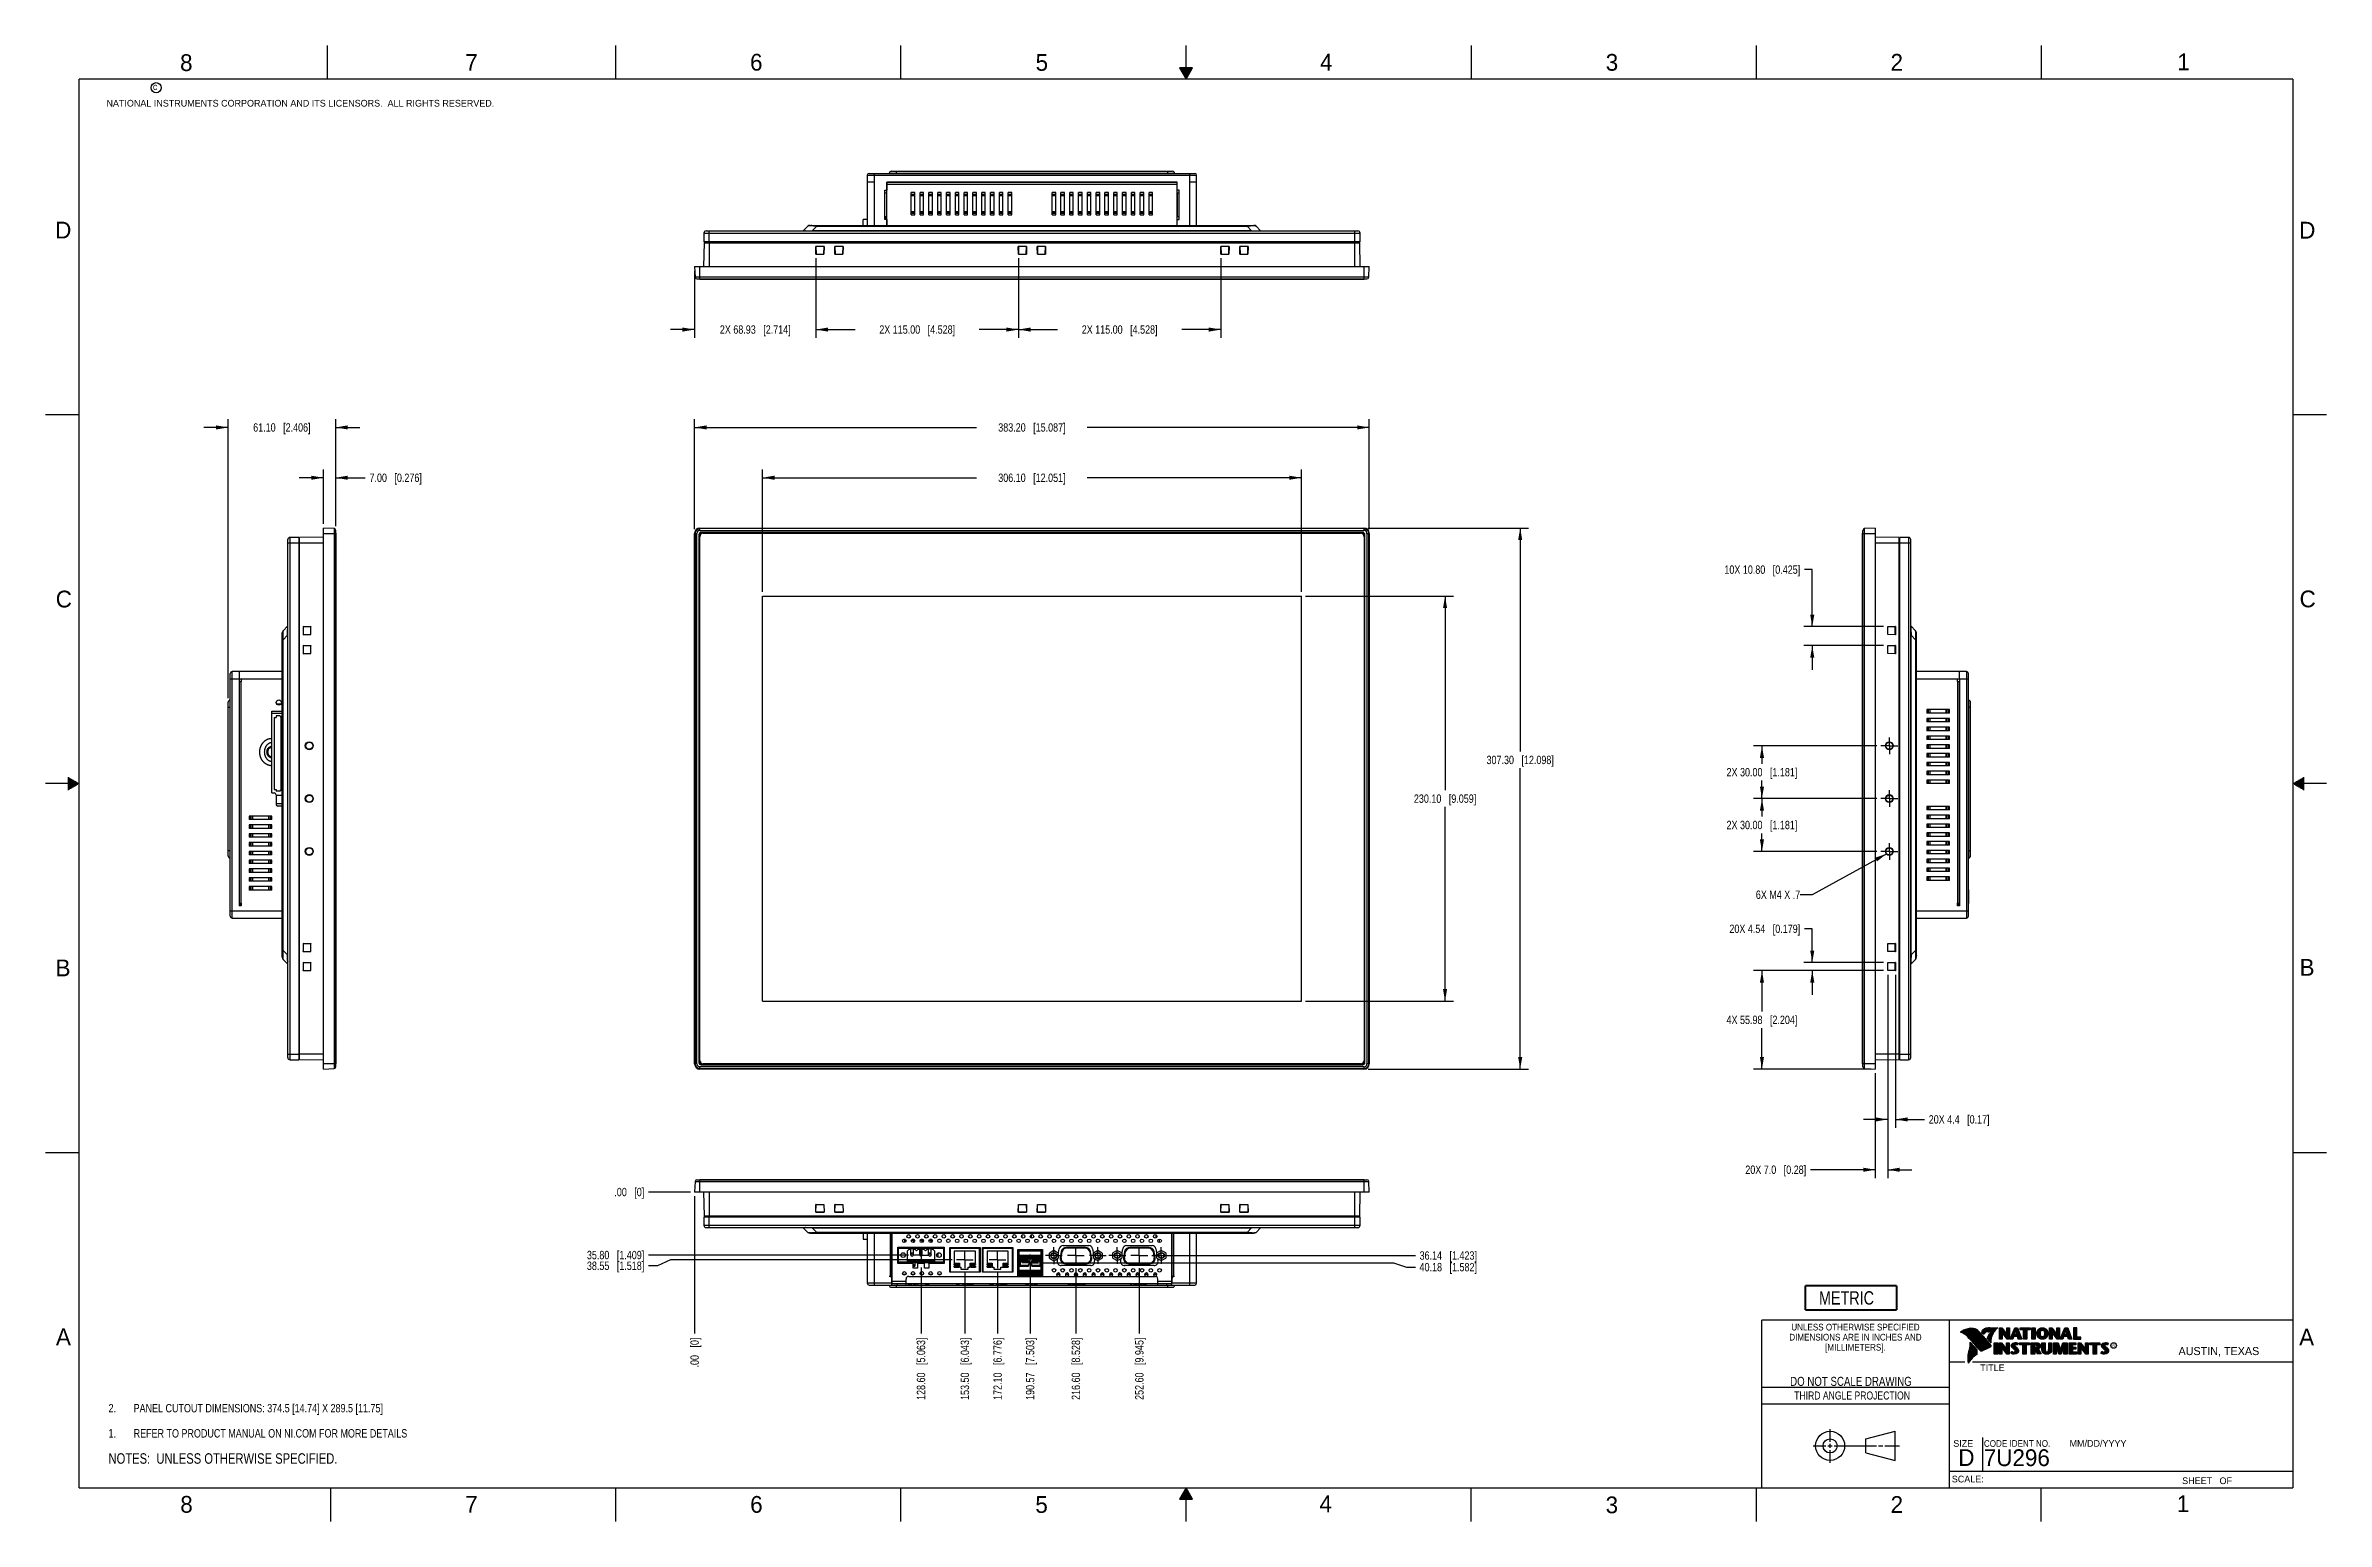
# Model space of a CAD drawing. Header units: inches. Extents: x 0 to 34, y 0 to 22.
import ezdxf

# ---------------------------------------------------------------- set-up
doc = ezdxf.new("R2010")
doc.units = ezdxf.units.IN
doc.header["$LTSCALE"] = 1.87
doc.header["$MEASUREMENT"] = 0
doc.linetypes.add('CENTER', pattern=[0.6, 0.375, -0.075, 0.075, -0.075])
doc.layers.get('0').update_dxf_attribs({"linetype": 'CONTINUOUS'})
for name, color, linetype in [('02___PRT_ALL_AXES', 7, 'CONTINUOUS'), ('DETAIL', 7, 'CONTINUOUS'), ('DIMENSIONS', 7, 'CONTINUOUS')]:
    doc.layers.add(name, color=color, linetype=linetype)
doc.styles.get("Standard").update_dxf_attribs({"font": 'txt', "width": 0.8})
doc.styles.add('TEXTSTYLE_2', font='txt')
doc.styles.add('TEXTSTYLE_3', font='txt', dxfattribs={"width": 0.9})
doc.dimstyles.new('DIMSTYLE_1', dxfattribs={"dimtxt": 0.125, "dimasz": 0.18, "dimexe": 0.125, "dimexo": 0.0625, "dimgap": 0.03125, "dimtad": 0, "dimtih": 1, "dimtoh": 1, "dimdec": 3, "dimlfac": 1.5, "dimzin": 4, "dimdsep": 46, "dimtxsty": 'STANDARD', "dimblk": '_FILLED', "dimblk1": '_FILLED', "dimblk2": '_FILLED', "dimcen": 0.09, "dimadec": 0, "dimazin": 0, "dimtp": 0.01, "dimtm": 0.01, "dimtfac": 1, "dimtdec": 3, "dimtofl": 0, "dimtmove": 0, "dimatfit": 3, "dimldrblk": '_FILLED', "dimfxl": 1, "dimtolj": 1, "dimtzin": 4, "dimarcsym": 0})
doc.dimstyles.new('DIMSTYLE_2', dxfattribs={"dimtxt": 0.125, "dimasz": 0.18, "dimexe": 0.125, "dimexo": 0.0625, "dimgap": 0.0625, "dimtad": 0, "dimtih": 1, "dimtoh": 1, "dimdec": 3, "dimlfac": 1.5, "dimzin": 4, "dimdsep": 46, "dimtxsty": 'STANDARD', "dimblk": '_FILLED', "dimblk1": '_FILLED', "dimblk2": '_FILLED', "dimcen": 0.09, "dimadec": 0, "dimazin": 0, "dimtp": 0.01, "dimtm": 0.01, "dimtfac": 1, "dimtdec": 3, "dimtofl": 0, "dimtmove": 0, "dimatfit": 3, "dimldrblk": '_FILLED', "dimfxl": 1, "dimtolj": 1, "dimtzin": 4, "dimarcsym": 0})
doc.dimstyles.new('DIMSTYLE_3', dxfattribs={"dimtxt": 0.125, "dimasz": 0.18, "dimexe": 0.125, "dimexo": 0.0625, "dimgap": 0.0625, "dimtad": 0, "dimtih": 1, "dimtoh": 1, "dimlfac": 1.5, "dimzin": 4, "dimdsep": 46, "dimtxsty": 'STANDARD', "dimblk": '_FILLED', "dimblk1": '_FILLED', "dimblk2": '_FILLED', "dimcen": 0.09, "dimadec": 0, "dimazin": 0, "dimtp": 0.01, "dimtm": 0.01, "dimtfac": 1, "dimtofl": 0, "dimtmove": 0, "dimatfit": 3, "dimldrblk": '_FILLED', "dimfxl": 1, "dimtolj": 1, "dimtzin": 4, "dimarcsym": 0})
doc.dimstyles.get("Standard").update_dxf_attribs({"dimtxt": 0.125, "dimasz": 0.18, "dimexe": 0.125, "dimexo": 0.0625, "dimgap": 0.09, "dimtad": 0, "dimtih": 1, "dimtoh": 1, "dimdec": 3, "dimzin": 4, "dimdsep": 46, "dimtxsty": 'STANDARD', "dimblk": '_FILLED', "dimblk1": '_FILLED', "dimblk2": '_FILLED', "dimcen": 0.09, "dimadec": 0, "dimazin": 0, "dimtol": 1, "dimtp": 0.01, "dimtm": 0.01, "dimtfac": 1, "dimtdec": 3, "dimtofl": 0, "dimtmove": 0, "dimatfit": 3, "dimldrblk": '_FILLED', "dimfxl": 1, "dimtolj": 1, "dimtzin": 4, "dimarcsym": 0})

msp = doc.modelspace()

# ---------------------------------------------------------------- texts
at = {"color": 2, "linetype": 'CONTINUOUS', "line_spacing_factor": 0.9}
for s, insert, char_height, width, attachment_point, style in [('8', (2.00464, 21.87133), 0.25, 0.25, 1, 'TEXTSTYLE_2'), ('7', (6.25565, 21.87429), 0.25, 0.25, 1, 'TEXTSTYLE_2'), ('6', (10.50119, 21.87725), 0.25, 0.25, 1, 'TEXTSTYLE_2'), ('5', (14.75766, 21.87474), 0.25, 0.25, 1, 'TEXTSTYLE_2'), ('4', (18.99773, 21.8777), 0.25, 0.25, 1, 'TEXTSTYLE_2'), ('3', (23.25697, 21.87594), 0.25, 0.25, 1, 'TEXTSTYLE_2'), ('2', (27.50251, 21.87616), 0.25, 0.25, 1, 'TEXTSTYLE_2'), ('1', (31.77814, 21.88259), 0.25, 0.25, 1, 'TEXTSTYLE_2'), ('NATIONAL INSTRUMENTS CORPORATION AND ITS LICENSORS.  ALL RIGHTS RESERVED.', (0.90712, 21.19112), 0.1, 7.3, 1, 'TEXTSTYLE_2'), ('c', (1.59898, 21.43883), 0.1, 0.1, 1, 'TEXTSTYLE_2'), ('D', (0.14243, 19.375), 0.25, 0.25, 1, 'TEXTSTYLE_2'), ('D', (33.59469, 19.37364), 0.25, 0.25, 1, 'TEXTSTYLE_2'), ('C', (0.15083, 13.87462), 0.25, 0.25, 1, 'TEXTSTYLE_2'), ('C', (33.6004, 13.87673), 0.25, 0.25, 1, 'TEXTSTYLE_2'), ('B', (0.14837, 8.37572), 0.25, 0.25, 1, 'TEXTSTYLE_2'), ('B', (33.6006, 8.38454), 0.25, 0.25, 1, 'TEXTSTYLE_2'), ('A', (0.15407, 2.87607), 0.25, 0.25, 1, 'TEXTSTYLE_2'), ('DIMENSIONS ARE IN INCHES AND', (26.97988, 2.79593), 0.1, 2.52, 2, 'TEXTSTYLE_3'), ('UNLESS OTHERWISE SPECIFIED', (26.97988, 2.94593), 0.1, 2.34, 2, 'TEXTSTYLE_3'), ('A', (33.5939, 2.87275), 0.25, 0.25, 1, 'TEXTSTYLE_2'), ('[MILLIMETERS].', (26.97988, 2.64593), 0.1, 1.26, 2, 'TEXTSTYLE_3'), ('R', (30.80762, 2.64135), 0.04198, 0.041979, 1, 'TEXTSTYLE_2'), ('AUSTIN, TEXAS', (31.79573, 2.599), 0.12, 1.56, 1, 'TEXTSTYLE_2'), ('TITLE', (28.8397, 2.33972), 0.1, 0.5, 1, 'TEXTSTYLE_2'), ('SIZE', (28.43795, 1.21181), 0.1, 0.4, 1, 'TEXTSTYLE_2'), ('CODE IDENT NO.', (28.89492, 1.21148), 0.1, 1.26, 1, 'TEXTSTYLE_3'), ('MM/DD/YYYY', (30.17212, 1.21211), 0.1, 1, 1, 'TEXTSTYLE_2'), ('SCALE:', (28.41638, 0.68064), 0.1, 0.6, 1, 'TEXTSTYLE_2'), ('8', (2.00741, 0.37911), 0.25, 0.25, 1, 'TEXTSTYLE_2'), ('7', (6.25527, 0.37866), 0.25, 0.25, 1, 'TEXTSTYLE_2'), ('6', (10.50327, 0.37843), 0.25, 0.25, 1, 'TEXTSTYLE_2'), ('5', (14.75404, 0.37622), 0.25, 0.25, 1, 'TEXTSTYLE_2'), ('4', (18.98838, 0.38692), 0.25, 0.25, 1, 'TEXTSTYLE_2'), ('3', (23.25553, 0.37104), 0.25, 0.25, 1, 'TEXTSTYLE_2'), ('2', (27.50353, 0.37628), 0.25, 0.25, 1, 'TEXTSTYLE_2'), ('1', (31.77062, 0.38897), 0.25, 0.25, 1, 'TEXTSTYLE_2'), ('SHEET   OF', (31.84991, 0.65572), 0.1, 1, 1, 'TEXTSTYLE_2')]:
    msp.add_mtext(s, dxfattribs=dict(at, insert=insert, char_height=char_height, width=width, attachment_point=attachment_point, style=style))
at = {"color": 7, "linetype": 'CONTINUOUS', "insert": (26.91267, 2.15489), "char_height": 0.135, "width": 2.16, "attachment_point": 2, "line_spacing_factor": 0.9}
msp.add_mtext('DO NOT SCALE DRAWING', dxfattribs=at)
at = {"color": 2, "linetype": 'CONTINUOUS', "insert": (26.9296, 1.93677), "char_height": 0.12, "width": 2.112, "attachment_point": 2, "line_spacing_factor": 0.9}
msp.add_mtext('THIRD ANGLE PROJECTION', dxfattribs=at)
at = {"color": 7, "linetype": 'CONTINUOUS', "char_height": 0.25, "attachment_point": 1, "line_spacing_factor": 0.9, "style": 'TEXTSTYLE_2'}
for s, insert, width in [('D  ', (28.51282, 1.07639), 0.75), ('7U296', (28.89285, 1.07447), 1.25)]:
    msp.add_mtext(s, dxfattribs=dict(at, insert=insert, width=width))
at = {"layer": 'DETAIL', "color": 2, "linetype": 'CONTINUOUS', "insert": (26.15615, 9.40479), "char_height": 0.125, "width": 1, "attachment_point": 3, "line_spacing_factor": 0.9}
msp.add_mtext('6X M4 X .7', dxfattribs=at)

# ---------------------------------------------------------------- blocks, each defined once
blk = doc.blocks.new('CUSTOM_NOTE_BL0', base_point=(3.625, 1.312))
at = {"color": 2, "linetype": 'CONTINUOUS', "width": 0.8}
for s, p in [('1.', (0.938, 1.25)), ('REFER TO PRODUCT MANUAL ON NI.COM FOR MORE DETAILS', (1.312, 1.25))]:
    blk.add_text(s, height=0.125, dxfattribs=at).set_placement(p)
blk = doc.blocks.new('*D0')
at = {"layer": 'DIMENSIONS', "color": 2, "linetype": 'CONTINUOUS'}
blk.add_line((13.05, 3.783), (13.05, 2.802), dxfattribs=at)
at = {"layer": 'DIMENSIONS', "color": 2, "linetype": 'CONTINUOUS', "insert": (12.987, 2.74), "char_height": 0.125, "width": 1.425, "attachment_point": 3, "rotation": 90, "line_spacing_factor": 0.9}
blk.add_mtext('128.60{\\Ftxt.shx;\\W1.000000;\\H0.125000; }[5.063]', dxfattribs=at)
blk = doc.blocks.new('_FILLED')
at = {"color": 0, "linetype": 'BYBLOCK'}
blk.add_solid([(0, 0), (-1, 0.17), (-1, -0.17)], dxfattribs=at)
blk = doc.blocks.new('*D1')
at = {"layer": 'DIMENSIONS', "color": 2, "linetype": 'CONTINUOUS'}
blk.add_line((9.674, 4.847), (9.674, 2.802), dxfattribs=at)
at = {"layer": 'DIMENSIONS', "color": 2, "linetype": 'CONTINUOUS', "insert": (9.612, 2.74), "char_height": 0.125, "width": 0.725, "attachment_point": 3, "rotation": 90, "line_spacing_factor": 0.9}
blk.add_mtext('.00{\\Ftxt.shx;\\W1.000000;\\H0.125000; }[0]', dxfattribs=at)
blk = doc.blocks.new('*D2')
at = {"layer": 'DIMENSIONS', "color": 2, "linetype": 'CONTINUOUS'}
blk.add_line((13.703, 3.711), (13.703, 2.802), dxfattribs=at)
at = {"layer": 'DIMENSIONS', "color": 2, "linetype": 'CONTINUOUS', "insert": (13.641, 2.74), "char_height": 0.125, "width": 1.425, "attachment_point": 3, "rotation": 90, "line_spacing_factor": 0.9}
blk.add_mtext('153.50{\\Ftxt.shx;\\W1.000000;\\H0.125000; }[6.043]', dxfattribs=at)
blk = doc.blocks.new('*D3')
at = {"layer": 'DIMENSIONS', "color": 2, "linetype": 'CONTINUOUS'}
blk.add_line((14.191, 3.711), (14.191, 2.802), dxfattribs=at)
at = {"layer": 'DIMENSIONS', "color": 2, "linetype": 'CONTINUOUS', "insert": (14.129, 2.74), "char_height": 0.125, "width": 1.425, "attachment_point": 3, "rotation": 90, "line_spacing_factor": 0.9}
blk.add_mtext('172.10{\\Ftxt.shx;\\W1.000000;\\H0.125000; }[6.776]', dxfattribs=at)
blk = doc.blocks.new('*D4')
at = {"layer": 'DIMENSIONS', "color": 2, "linetype": 'CONTINUOUS'}
blk.add_line((15.359, 3.776), (15.359, 2.802), dxfattribs=at)
at = {"layer": 'DIMENSIONS', "color": 2, "linetype": 'CONTINUOUS', "insert": (15.296, 2.74), "char_height": 0.125, "width": 1.425, "attachment_point": 3, "rotation": 90, "line_spacing_factor": 0.9}
blk.add_mtext('216.60{\\Ftxt.shx;\\W1.000000;\\H0.125000; }[8.528]', dxfattribs=at)
blk = doc.blocks.new('*D5')
at = {"layer": 'DIMENSIONS', "color": 2, "linetype": 'CONTINUOUS'}
blk.add_line((14.676, 3.667), (14.676, 2.802), dxfattribs=at)
at = {"layer": 'DIMENSIONS', "color": 2, "linetype": 'CONTINUOUS', "insert": (14.614, 2.74), "char_height": 0.125, "width": 1.425, "attachment_point": 3, "rotation": 90, "line_spacing_factor": 0.9}
blk.add_mtext('190.57{\\Ftxt.shx;\\W1.000000;\\H0.125000; }[7.503]', dxfattribs=at)
blk = doc.blocks.new('*D6')
at = {"layer": 'DIMENSIONS', "color": 2, "linetype": 'CONTINUOUS'}
blk.add_line((16.304, 3.776), (16.304, 2.802), dxfattribs=at)
at = {"layer": 'DIMENSIONS', "color": 2, "linetype": 'CONTINUOUS', "insert": (16.242, 2.74), "char_height": 0.125, "width": 1.425, "attachment_point": 3, "rotation": 90, "line_spacing_factor": 0.9}
blk.add_mtext('252.60{\\Ftxt.shx;\\W1.000000;\\H0.125000; }[9.945]', dxfattribs=at)
blk = doc.blocks.new('*D7')
at = {"layer": 'DIMENSIONS', "color": 2, "linetype": 'CONTINUOUS'}
blk.add_line((12.862, 3.97), (8.987, 3.97), dxfattribs=at)
at = {"layer": 'DIMENSIONS', "color": 2, "linetype": 'CONTINUOUS', "insert": (8.924, 4.033), "char_height": 0.125, "width": 1.325, "attachment_point": 3, "line_spacing_factor": 0.9}
blk.add_mtext('35.80{\\Ftxt.shx;\\W1.000000;\\H0.125000; }[1.409]', dxfattribs=at)
blk = doc.blocks.new('*D8')
at = {"layer": 'DIMENSIONS', "color": 2, "linetype": 'CONTINUOUS'}
blk.add_line((9.612, 4.91), (8.987, 4.91), dxfattribs=at)
at = {"layer": 'DIMENSIONS', "color": 2, "linetype": 'CONTINUOUS', "insert": (8.924, 4.972), "char_height": 0.125, "width": 0.725, "attachment_point": 3, "line_spacing_factor": 0.9}
blk.add_mtext('.00{\\Ftxt.shx;\\W1.000000;\\H0.125000; }[0]', dxfattribs=at)
blk = doc.blocks.new('*D9')
at = {"layer": 'DIMENSIONS', "color": 2, "linetype": 'CONTINUOUS'}
for p, q in [((9.122, 3.81), (8.987, 3.81)), ((9.317, 3.898), (9.122, 3.81)), ((13.516, 3.898), (9.317, 3.898))]:
    blk.add_line(p, q, dxfattribs=at)
at = {"layer": 'DIMENSIONS', "color": 2, "linetype": 'CONTINUOUS', "insert": (8.924, 3.873), "char_height": 0.125, "width": 1.325, "attachment_point": 3, "line_spacing_factor": 0.9}
blk.add_mtext('38.55{\\Ftxt.shx;\\W1.000000;\\H0.125000; }[1.518]', dxfattribs=at)
blk = doc.blocks.new('*D10')
at = {"layer": 'DIMENSIONS', "color": 2, "linetype": 'CONTINUOUS'}
blk.add_line((16.492, 3.963), (20.42, 3.963), dxfattribs=at)
at = {"layer": 'DIMENSIONS', "color": 2, "linetype": 'CONTINUOUS', "insert": (20.482, 4.026), "char_height": 0.125, "width": 1.325, "attachment_point": 1, "line_spacing_factor": 0.9}
blk.add_mtext('36.14{\\Ftxt.shx;\\W1.000000;\\H0.125000; }[1.423]', dxfattribs=at)
blk = doc.blocks.new('*D11')
at = {"layer": 'DIMENSIONS', "color": 2, "linetype": 'CONTINUOUS'}
for p, q in [((14.864, 3.855), (20.095, 3.855)), ((20.095, 3.855), (20.286, 3.79)), ((20.286, 3.79), (20.42, 3.79))]:
    blk.add_line(p, q, dxfattribs=at)
at = {"layer": 'DIMENSIONS', "color": 2, "linetype": 'CONTINUOUS', "insert": (20.482, 3.853), "char_height": 0.125, "width": 1.325, "attachment_point": 1, "line_spacing_factor": 0.9}
blk.add_mtext('40.18{\\Ftxt.shx;\\W1.000000;\\H0.125000; }[1.582]', dxfattribs=at)
blk = doc.blocks.new('*D12')
at = {"layer": 'DIMENSIONS', "color": 2, "linetype": 'CONTINUOUS'}
for p, q in [((26.336, 14.188), (26.219, 14.188)), ((26.336, 13.338), (26.336, 14.188)), ((27.398, 13.338), (26.211, 13.338)), ((27.398, 13.055), (26.211, 13.055)), ((26.336, 13.055), (26.336, 12.695))]:
    blk.add_line(p, q, dxfattribs=at)
at = {"layer": 'DIMENSIONS', "color": 2, "linetype": 'CONTINUOUS', "xscale": 0.18, "yscale": 0.18, "zscale": 0.18}
for p, rotation in [((26.336, 13.338), 270), ((26.336, 13.055), 90)]:
    blk.add_blockref('_FILLED', p, dxfattribs=dict(at, rotation=rotation))
at = {"layer": 'DIMENSIONS', "color": 2, "linetype": 'CONTINUOUS', "insert": (26.156, 14.251), "char_height": 0.125, "width": 1.725, "attachment_point": 3, "line_spacing_factor": 0.9}
blk.add_mtext('10X 10.80{\\Ftxt.shx;\\W1.000000;\\H0.125000; }[0.425]', dxfattribs=at)
blk = doc.blocks.new('*D13')
at = {"layer": 'DIMENSIONS', "color": 2, "linetype": 'CONTINUOUS'}
for p, q in [((27.398, 8.211), (25.461, 8.211)), ((25.586, 8.211), (25.586, 7.602)), ((25.586, 6.742), (25.586, 7.352)), ((27.213, 6.742), (25.461, 6.742))]:
    blk.add_line(p, q, dxfattribs=at)
at = {"layer": 'DIMENSIONS', "color": 2, "linetype": 'CONTINUOUS', "xscale": 0.18, "yscale": 0.18, "zscale": 0.18}
for p, rotation in [((25.586, 8.211), 90), ((25.586, 6.742), 270)]:
    blk.add_blockref('_FILLED', p, dxfattribs=dict(at, rotation=rotation))
at = {"layer": 'DIMENSIONS', "color": 2, "linetype": 'CONTINUOUS', "insert": (25.586, 7.539), "char_height": 0.125, "width": 1.625, "attachment_point": 2, "line_spacing_factor": 0.9}
blk.add_mtext('4X 55.98{\\Ftxt.shx;\\W1.000000;\\H0.125000; }[2.204]', dxfattribs=at)
blk = doc.blocks.new('*D14')
at = {"layer": 'DIMENSIONS', "color": 2, "linetype": 'CONTINUOUS'}
for p, q in [((26.336, 8.833), (26.219, 8.833)), ((26.336, 8.33), (26.336, 8.833)), ((27.398, 8.33), (26.211, 8.33)), ((27.398, 8.211), (26.211, 8.211)), ((26.336, 8.211), (26.336, 7.851))]:
    blk.add_line(p, q, dxfattribs=at)
at = {"layer": 'DIMENSIONS', "color": 2, "linetype": 'CONTINUOUS', "xscale": 0.18, "yscale": 0.18, "zscale": 0.18}
for p, rotation in [((26.336, 8.33), 270), ((26.336, 8.211), 90)]:
    blk.add_blockref('_FILLED', p, dxfattribs=dict(at, rotation=rotation))
at = {"layer": 'DIMENSIONS', "color": 2, "linetype": 'CONTINUOUS', "insert": (26.156, 8.896), "char_height": 0.125, "width": 1.625, "attachment_point": 3, "line_spacing_factor": 0.9}
blk.add_mtext('20X 4.54{\\Ftxt.shx;\\W1.000000;\\H0.125000; }[0.179]', dxfattribs=at)
blk = doc.blocks.new('*D15')
at = {"layer": 'DIMENSIONS', "color": 2, "linetype": 'CONTINUOUS'}
for p, q in [((27.46, 8.149), (27.46, 5.117)), ((27.275, 6.68), (27.275, 5.117)), ((27.275, 5.242), (26.308, 5.242)), ((27.46, 5.242), (27.82, 5.242))]:
    blk.add_line(p, q, dxfattribs=at)
at = {"layer": 'DIMENSIONS', "color": 2, "linetype": 'CONTINUOUS', "xscale": 0.18, "yscale": 0.18, "zscale": 0.18}
blk.add_blockref('_FILLED', (27.275, 5.242), dxfattribs=at)
at = {"layer": 'DIMENSIONS', "color": 2, "linetype": 'CONTINUOUS', "xscale": 0.18, "yscale": 0.18, "zscale": 0.18, "rotation": 180}
blk.add_blockref('_FILLED', (27.46, 5.242), dxfattribs=at)
at = {"layer": 'DIMENSIONS', "color": 2, "linetype": 'CONTINUOUS', "insert": (26.245, 5.305), "char_height": 0.125, "width": 1.425, "attachment_point": 3, "line_spacing_factor": 0.9}
blk.add_mtext('20X 7.0{\\Ftxt.shx;\\W1.000000;\\H0.125000; }[0.28]', dxfattribs=at)
blk = doc.blocks.new('*D16')
at = {"layer": 'DIMENSIONS', "color": 2, "linetype": 'CONTINUOUS'}
for p, q in [((27.46, 8.149), (27.46, 5.867)), ((27.576, 8.146), (27.576, 5.867)), ((27.46, 5.992), (27.1, 5.992)), ((27.576, 5.992), (28.01, 5.992))]:
    blk.add_line(p, q, dxfattribs=at)
at = {"layer": 'DIMENSIONS', "color": 2, "linetype": 'CONTINUOUS', "xscale": 0.18, "yscale": 0.18, "zscale": 0.18}
blk.add_blockref('_FILLED', (27.46, 5.992), dxfattribs=at)
at = {"layer": 'DIMENSIONS', "color": 2, "linetype": 'CONTINUOUS', "xscale": 0.18, "yscale": 0.18, "zscale": 0.18, "rotation": 180}
blk.add_blockref('_FILLED', (27.576, 5.992), dxfattribs=at)
at = {"layer": 'DIMENSIONS', "color": 2, "linetype": 'CONTINUOUS', "insert": (28.072, 6.055), "char_height": 0.125, "width": 1.425, "attachment_point": 1, "line_spacing_factor": 0.9}
blk.add_mtext('20X 4.4{\\Ftxt.shx;\\W1.000000;\\H0.125000; }[0.17]', dxfattribs=at)
blk = doc.blocks.new('*D17')
at = {"layer": 'DIMENSIONS', "color": 2, "linetype": 'CONTINUOUS'}
for p, q in [((10.686, 13.857), (10.686, 15.683)), ((18.72, 13.857), (18.72, 15.683)), ((10.686, 15.558), (13.878, 15.558)), ((18.72, 15.558), (15.528, 15.558))]:
    blk.add_line(p, q, dxfattribs=at)
at = {"layer": 'DIMENSIONS', "color": 2, "linetype": 'CONTINUOUS', "xscale": 0.18, "yscale": 0.18, "zscale": 0.18, "rotation": 180}
blk.add_blockref('_FILLED', (10.686, 15.558), dxfattribs=at)
at = {"layer": 'DIMENSIONS', "color": 2, "linetype": 'CONTINUOUS', "xscale": 0.18, "yscale": 0.18, "zscale": 0.18}
blk.add_blockref('_FILLED', (18.72, 15.558), dxfattribs=at)
at = {"layer": 'DIMENSIONS', "color": 2, "linetype": 'CONTINUOUS', "insert": (14.703, 15.62), "char_height": 0.125, "width": 1.525, "attachment_point": 2, "line_spacing_factor": 0.9}
blk.add_mtext('306.10{\\Ftxt.shx;\\W1.000000;\\H0.125000; }[12.051]', dxfattribs=at)
blk = doc.blocks.new('*D18')
at = {"layer": 'DIMENSIONS', "color": 2, "linetype": 'CONTINUOUS'}
for p, q in [((18.783, 13.794), (20.987, 13.794)), ((20.862, 13.794), (20.862, 10.9)), ((20.862, 7.755), (20.862, 10.65)), ((18.783, 7.755), (20.987, 7.755))]:
    blk.add_line(p, q, dxfattribs=at)
at = {"layer": 'DIMENSIONS', "color": 2, "linetype": 'CONTINUOUS', "xscale": 0.18, "yscale": 0.18, "zscale": 0.18}
for p, rotation in [((20.862, 13.794), 90), ((20.862, 7.755), 270)]:
    blk.add_blockref('_FILLED', p, dxfattribs=dict(at, rotation=rotation))
at = {"layer": 'DIMENSIONS', "color": 2, "linetype": 'CONTINUOUS', "insert": (20.862, 10.837), "char_height": 0.125, "width": 1.425, "attachment_point": 2, "line_spacing_factor": 0.9}
blk.add_mtext('230.10{\\Ftxt.shx;\\W1.000000;\\H0.125000; }[9.059]', dxfattribs=at)
blk = doc.blocks.new('*D19')
at = {"layer": 'DIMENSIONS', "color": 2, "linetype": 'CONTINUOUS'}
for p, q in [((9.674, 14.791), (9.674, 16.433)), ((19.732, 14.791), (19.732, 16.433)), ((9.674, 16.308), (13.878, 16.308)), ((19.732, 16.308), (15.528, 16.308))]:
    blk.add_line(p, q, dxfattribs=at)
at = {"layer": 'DIMENSIONS', "color": 2, "linetype": 'CONTINUOUS', "xscale": 0.18, "yscale": 0.18, "zscale": 0.18, "rotation": 180}
blk.add_blockref('_FILLED', (9.674, 16.308), dxfattribs=at)
at = {"layer": 'DIMENSIONS', "color": 2, "linetype": 'CONTINUOUS', "xscale": 0.18, "yscale": 0.18, "zscale": 0.18}
blk.add_blockref('_FILLED', (19.732, 16.308), dxfattribs=at)
at = {"layer": 'DIMENSIONS', "color": 2, "linetype": 'CONTINUOUS', "insert": (14.703, 16.37), "char_height": 0.125, "width": 1.525, "attachment_point": 2, "line_spacing_factor": 0.9}
blk.add_mtext('383.20{\\Ftxt.shx;\\W1.000000;\\H0.125000; }[15.087]', dxfattribs=at)
blk = doc.blocks.new('*D20')
at = {"layer": 'DIMENSIONS', "color": 2, "linetype": 'CONTINUOUS'}
for p, q in [((19.716, 14.808), (22.107, 14.808)), ((21.982, 14.808), (21.982, 11.477)), ((21.982, 6.742), (21.982, 11.227)), ((19.716, 6.742), (22.107, 6.742))]:
    blk.add_line(p, q, dxfattribs=at)
at = {"layer": 'DIMENSIONS', "color": 2, "linetype": 'CONTINUOUS', "xscale": 0.18, "yscale": 0.18, "zscale": 0.18}
for p, rotation in [((21.982, 14.808), 90), ((21.982, 6.742), 270)]:
    blk.add_blockref('_FILLED', p, dxfattribs=dict(at, rotation=rotation))
at = {"layer": 'DIMENSIONS', "color": 2, "linetype": 'CONTINUOUS', "insert": (21.982, 11.414), "char_height": 0.125, "width": 1.525, "attachment_point": 2, "line_spacing_factor": 0.9}
blk.add_mtext('307.30{\\Ftxt.shx;\\W1.000000;\\H0.125000; }[12.098]', dxfattribs=at)
blk = doc.blocks.new('*D21')
at = {"layer": 'DIMENSIONS', "color": 2, "linetype": 'CONTINUOUS'}
for p, q in [((27.298, 10.775), (25.461, 10.775)), ((25.586, 10.775), (25.586, 10.506)), ((25.586, 9.987), (25.586, 10.256)), ((27.298, 9.987), (25.461, 9.987))]:
    blk.add_line(p, q, dxfattribs=at)
at = {"layer": 'DIMENSIONS', "color": 2, "linetype": 'CONTINUOUS', "xscale": 0.18, "yscale": 0.18, "zscale": 0.18}
for p, rotation in [((25.586, 10.775), 90), ((25.586, 9.987), 270)]:
    blk.add_blockref('_FILLED', p, dxfattribs=dict(at, rotation=rotation))
at = {"layer": 'DIMENSIONS', "color": 2, "linetype": 'CONTINUOUS', "insert": (25.586, 10.444), "char_height": 0.125, "width": 1.625, "attachment_point": 2, "line_spacing_factor": 0.9}
blk.add_mtext('2X 30.00{\\Ftxt.shx;\\W1.000000;\\H0.125000; }[1.181]', dxfattribs=at)
blk = doc.blocks.new('*D22')
at = {"layer": 'DIMENSIONS', "color": 2, "linetype": 'CONTINUOUS'}
for p, q in [((4.141, 14.87), (4.141, 15.683)), ((4.324, 14.836), (4.324, 15.683)), ((4.141, 15.558), (3.781, 15.558)), ((4.324, 15.558), (4.766, 15.558))]:
    blk.add_line(p, q, dxfattribs=at)
at = {"layer": 'DIMENSIONS', "color": 2, "linetype": 'CONTINUOUS', "xscale": 0.18, "yscale": 0.18, "zscale": 0.18}
blk.add_blockref('_FILLED', (4.141, 15.558), dxfattribs=at)
at = {"layer": 'DIMENSIONS', "color": 2, "linetype": 'CONTINUOUS', "xscale": 0.18, "yscale": 0.18, "zscale": 0.18, "rotation": 180}
blk.add_blockref('_FILLED', (4.324, 15.558), dxfattribs=at)
at = {"layer": 'DIMENSIONS', "color": 2, "linetype": 'CONTINUOUS', "insert": (4.828, 15.62), "char_height": 0.125, "width": 1.225, "attachment_point": 1, "line_spacing_factor": 0.9}
blk.add_mtext('7.00{\\Ftxt.shx;\\W1.000000;\\H0.125000; }[0.276]', dxfattribs=at)
blk = doc.blocks.new('*D23')
at = {"layer": 'DIMENSIONS', "color": 2, "linetype": 'CONTINUOUS'}
for p, q in [((2.721, 12.274), (2.721, 16.433)), ((4.324, 14.836), (4.324, 16.433)), ((2.721, 16.308), (2.361, 16.308)), ((4.324, 16.308), (4.684, 16.308))]:
    blk.add_line(p, q, dxfattribs=at)
at = {"layer": 'DIMENSIONS', "color": 2, "linetype": 'CONTINUOUS', "xscale": 0.18, "yscale": 0.18, "zscale": 0.18}
blk.add_blockref('_FILLED', (2.721, 16.308), dxfattribs=at)
at = {"layer": 'DIMENSIONS', "color": 2, "linetype": 'CONTINUOUS', "xscale": 0.18, "yscale": 0.18, "zscale": 0.18, "rotation": 180}
blk.add_blockref('_FILLED', (4.324, 16.308), dxfattribs=at)
at = {"layer": 'DIMENSIONS', "color": 2, "linetype": 'CONTINUOUS', "insert": (3.522, 16.37), "char_height": 0.125, "width": 1.325, "attachment_point": 2, "line_spacing_factor": 0.9}
blk.add_mtext('61.10{\\Ftxt.shx;\\W1.000000;\\H0.125000; }[2.406]', dxfattribs=at)
blk = doc.blocks.new('*D24')
at = {"layer": 'DIMENSIONS', "color": 2, "linetype": 'CONTINUOUS'}
for p, q in [((11.484, 18.829), (11.484, 17.642)), ((9.674, 18.644), (9.674, 17.642)), ((9.674, 17.767), (9.314, 17.767)), ((11.484, 17.767), (11.844, 17.767))]:
    blk.add_line(p, q, dxfattribs=at)
at = {"layer": 'DIMENSIONS', "color": 2, "linetype": 'CONTINUOUS', "xscale": 0.18, "yscale": 0.18, "zscale": 0.18}
blk.add_blockref('_FILLED', (9.674, 17.767), dxfattribs=at)
at = {"layer": 'DIMENSIONS', "color": 2, "linetype": 'CONTINUOUS', "xscale": 0.18, "yscale": 0.18, "zscale": 0.18, "rotation": 180}
blk.add_blockref('_FILLED', (11.484, 17.767), dxfattribs=at)
at = {"layer": 'DIMENSIONS', "color": 2, "linetype": 'CONTINUOUS', "insert": (10.579, 17.83), "char_height": 0.125, "width": 1.625, "attachment_point": 2, "line_spacing_factor": 0.9}
blk.add_mtext('2X 68.93{\\Ftxt.shx;\\W1.000000;\\H0.125000; }[2.714]', dxfattribs=at)
blk = doc.blocks.new('*D25')
at = {"layer": 'DIMENSIONS', "color": 2, "linetype": 'CONTINUOUS'}
for p, q in [((11.484, 18.829), (11.484, 17.642)), ((14.502, 18.829), (14.502, 17.642)), ((11.484, 17.767), (12.068, 17.767)), ((14.502, 17.767), (13.918, 17.767))]:
    blk.add_line(p, q, dxfattribs=at)
at = {"layer": 'DIMENSIONS', "color": 2, "linetype": 'CONTINUOUS', "xscale": 0.18, "yscale": 0.18, "zscale": 0.18, "rotation": 180}
blk.add_blockref('_FILLED', (11.484, 17.767), dxfattribs=at)
at = {"layer": 'DIMENSIONS', "color": 2, "linetype": 'CONTINUOUS', "xscale": 0.18, "yscale": 0.18, "zscale": 0.18}
blk.add_blockref('_FILLED', (14.502, 17.767), dxfattribs=at)
at = {"layer": 'DIMENSIONS', "color": 2, "linetype": 'CONTINUOUS', "insert": (12.993, 17.83), "char_height": 0.125, "width": 1.725, "attachment_point": 2, "line_spacing_factor": 0.9}
blk.add_mtext('2X 115.00{\\Ftxt.shx;\\W1.000000;\\H0.125000; }[4.528]', dxfattribs=at)
blk = doc.blocks.new('*D26')
at = {"layer": 'DIMENSIONS', "color": 2, "linetype": 'CONTINUOUS'}
for p, q in [((14.502, 18.829), (14.502, 17.642)), ((17.52, 18.829), (17.52, 17.642)), ((14.502, 17.767), (15.086, 17.767)), ((17.52, 17.767), (16.936, 17.767))]:
    blk.add_line(p, q, dxfattribs=at)
at = {"layer": 'DIMENSIONS', "color": 2, "linetype": 'CONTINUOUS', "xscale": 0.18, "yscale": 0.18, "zscale": 0.18, "rotation": 180}
blk.add_blockref('_FILLED', (14.502, 17.767), dxfattribs=at)
at = {"layer": 'DIMENSIONS', "color": 2, "linetype": 'CONTINUOUS', "xscale": 0.18, "yscale": 0.18, "zscale": 0.18}
blk.add_blockref('_FILLED', (17.52, 17.767), dxfattribs=at)
at = {"layer": 'DIMENSIONS', "color": 2, "linetype": 'CONTINUOUS', "insert": (16.011, 17.83), "char_height": 0.125, "width": 1.725, "attachment_point": 2, "line_spacing_factor": 0.9}
blk.add_mtext('2X 115.00{\\Ftxt.shx;\\W1.000000;\\H0.125000; }[4.528]', dxfattribs=at)
blk = doc.blocks.new('*D27')
at = {"layer": 'DIMENSIONS', "color": 2, "linetype": 'CONTINUOUS'}
for p, q in [((27.298, 11.562), (25.461, 11.562)), ((25.586, 11.562), (25.586, 11.294)), ((25.586, 10.775), (25.586, 11.044)), ((27.298, 10.775), (25.461, 10.775))]:
    blk.add_line(p, q, dxfattribs=at)
at = {"layer": 'DIMENSIONS', "color": 2, "linetype": 'CONTINUOUS', "xscale": 0.18, "yscale": 0.18, "zscale": 0.18}
for p, rotation in [((25.586, 11.562), 90), ((25.586, 10.775), 270)]:
    blk.add_blockref('_FILLED', p, dxfattribs=dict(at, rotation=rotation))
at = {"layer": 'DIMENSIONS', "color": 2, "linetype": 'CONTINUOUS', "insert": (25.586, 11.231), "char_height": 0.125, "width": 1.625, "attachment_point": 2, "line_spacing_factor": 0.9}
blk.add_mtext('2X 30.00{\\Ftxt.shx;\\W1.000000;\\H0.125000; }[1.181]', dxfattribs=at)
blk = doc.blocks.new('NOTES_HEADER_BL1', base_point=(3.1215, 0.9375))
at = {"layer": 'DETAIL', "color": 2, "linetype": 'CONTINUOUS', "width": 0.8}
blk.add_text('NOTES:  UNLESS OTHERWISE SPECIFIED.', height=0.156, dxfattribs=at).set_placement((0.9375, 0.8595))
blk = doc.blocks.new('CUSTOM_NOTE_BL2', base_point=(3.825, 1.687))
at = {"layer": 'DETAIL', "color": 2, "linetype": 'CONTINUOUS', "width": 0.8}
for s, p in [('2.', (0.938, 1.625)), ('PANEL CUTOUT DIMENSIONS: 374.5 [14.74] X 289.5 [11.75]', (1.312, 1.625))]:
    blk.add_text(s, height=0.125, dxfattribs=at).set_placement(p)
blk = doc.blocks.new('METRIC_BL3', base_point=(26.914, 3.332))
at = {"layer": 'DETAIL', "color": 7, "linetype": 'CONTINUOUS', "const_width": 0.0309}
for points in [[(26.234, 3.512), (27.594, 3.512)], [(26.234, 3.512), (26.234, 3.152)], [(27.594, 3.512), (27.594, 3.152)], [(26.234, 3.152), (27.594, 3.152)]]:
    blk.add_lwpolyline(points, dxfattribs=at)
at = {"layer": 'DETAIL', "color": 2, "linetype": 'CONTINUOUS', "width": 0.8}
blk.add_text('METRIC', height=0.2, dxfattribs=at).set_placement((26.436, 3.231))

# ---------------------------------------------------------------- dimensions: what is measured, and where the dimension line sits
at = {"layer": 'DIMENSIONS', "color": 2, "linetype": 'CONTINUOUS'}
for base, p1, p2, text, dimstyle, picture, middle in [((11.48352, 17.76739), (9.67437, 18.70637), (11.48352, 18.89125), '2X <>', 'DIMSTYLE_2', '*D24', (10.57895, 17.76739)), ((14.50189, 17.76739), (11.48352, 18.89125), (14.50189, 18.89125), '2X <>', 'DIMSTYLE_2', '*D25', (12.99271, 17.76739)), ((17.52027, 17.76739), (14.50189, 18.89125), (17.52027, 18.89125), '2X <>', 'DIMSTYLE_2', '*D26', (16.01108, 17.76739)), ((27.46001, 5.242), (27.27513, 6.742), (27.46001, 8.21125), '20X <>', 'DIMSTYLE_3', '*D15', (25.53263, 5.242)), ((27.57576, 5.992), (27.46001, 8.21125), (27.57576, 8.20827), '20X <>', 'DIMSTYLE_3', '*D16', (28.78451, 5.992))]:
    dim = msp.add_linear_dim(base=base, p1=p1, p2=p2, text=text, dimstyle=dimstyle, dxfattribs=at)
    dim.commit()
    dim.dimension.update_dxf_attribs({"geometry": picture, "text_midpoint": middle, "dimtype": 160})
for base, p1, p2, angle, picture, middle in [((2.72057, 16.30762), (4.32424, 14.77308), (2.72057, 12.21182), 180, '*D23', (3.52241, 16.30762)), ((9.67437, 16.30762), (19.73212, 14.72888), (9.67437, 14.72888), 180, '*D19', (14.70325, 16.30762)), ((4.14052, 15.55762), (4.32424, 14.77308), (4.14052, 14.80762), 180, '*D22', (5.44087, 15.55762)), ((21.98212, 14.80762), (19.65338, 6.742), (19.65338, 14.80762), 90, '*D20', (21.98212, 11.35194)), ((20.86202, 13.79449), (18.72031, 7.75512), (18.72031, 13.79449), 90, '*D18', (20.86202, 10.77481))]:
    dim = msp.add_linear_dim(base=base, p1=p1, p2=p2, angle=angle, dimstyle='DIMSTYLE_2', dxfattribs=at)
    dim.commit()
    dim.dimension.update_dxf_attribs({"geometry": picture, "text_midpoint": middle, "dimtype": 160})
dim = msp.add_linear_dim(base=(18.72031, 15.55762), p1=(10.68619, 13.79449), p2=(18.72031, 13.79449), dimstyle='DIMSTYLE_2', dxfattribs=at)
dim.commit()
dim.dimension.update_dxf_attribs({"geometry": '*D17', "text_midpoint": (14.70325, 15.55762), "dimtype": 160})
for base, p1, p2, text, picture, middle in [((26.33615, 13.33837), (27.46001, 13.0549), (27.46001, 13.33837), '10X <>', '*D12', (25.29365, 14.18837)), ((25.58615, 11.56221), (27.36003, 10.77481), (27.36003, 11.56221), '2X <>', '*D27', (25.58615, 11.16851)), ((25.58615, 10.77481), (27.36003, 9.98741), (27.36003, 10.77481), '2X <>', '*D21', (25.58615, 10.38111)), ((26.33615, 8.33049), (27.46001, 8.21125), (27.46001, 8.33049), '20X <>', '*D14', (25.34365, 8.83305)), ((25.58615, 8.21125), (27.27513, 6.742), (27.46001, 8.21125), '4X <>', '*D13', (25.58615, 7.47663))]:
    dim = msp.add_linear_dim(base=base, p1=p1, p2=p2, angle=90, text=text, dimstyle='DIMSTYLE_2', dxfattribs=at)
    dim.commit()
    dim.dimension.update_dxf_attribs({"geometry": picture, "text_midpoint": middle, "dimtype": 160})
for feature_location, offset, dtype, origin, picture, middle in [((12.86214, 3.97028), (-3.87526, 0), 0, (9.75311, 4.90992), '*D7', (8.26187, 3.97028)), ((13.51573, 3.89827), (-4.52885, -0.08791), 0, (13.57823, 4.90992), '*D9', (8.26187, 3.81036)), ((9.6118743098, 4.909915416), (-0.625, 0), 0, (9.7531144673, 4.909915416), '*D8', (8.5618743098, 4.909915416)), ((9.6743743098, 4.847415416), (0, -2.0449475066), 1, (9.6743743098, 4.909915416), '*D1', (9.6743743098, 2.3774679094)), ((13.0497, 3.78272), (0, -0.98025), 1, (9.67437, 4.90992), '*D0', (13.0497, 2.02747)), ((14.86388, 3.85471), (5.55574, -0.06463), 0, (14.80138, 4.90992), '*D11', (21.14462, 3.79007)), ((16.49181, 3.96302), (3.9278, 0), 0, (16.42931, 4.90992), '*D10', (21.14462, 3.96302)), ((15.35865, 3.7755), (0, -0.97303), 1, (9.67437, 3.838), '*D4', (15.35865, 2.02747)), ((16.3043, 3.7755), (0, -0.97303), 1, (9.67437, 3.838), '*D6', (16.3043, 2.02747)), ((13.70325, 3.71076), (0, -0.90829), 1, (9.67437, 3.77326), '*D2', (13.70325, 2.02747)), ((14.19143, 3.71076), (0, -0.90829), 1, (9.67437, 3.77326), '*D3', (14.19143, 2.02747)), ((14.67636, 3.66719), (0, -0.86472), 1, (9.67437, 3.72969), '*D5', (14.67636, 2.02747))]:
    dim = msp.add_ordinate_dim(feature_location=feature_location, offset=offset, dtype=dtype, origin=origin, dimstyle='DIMSTYLE_1', dxfattribs=at)
    dim.commit()
    dim.dimension.update_dxf_attribs({"geometry": picture, "text_midpoint": middle})

# ---------------------------------------------------------------- linework, layer by layer
at = {"color": 2, "linetype": 'CONTINUOUS'}
for p, q in [((4.20002, 21.5), (4.20002, 22)), ((8.50002, 21.5), (8.50002, 22)), ((12.75002, 21.5), (12.75002, 22)), ((17.00002, 21.5), (17.00002, 22)), ((21.25002, 22), (21.25002, 21.5)), ((25.50002, 22), (25.50002, 21.5)), ((29.75002, 22), (29.75002, 21.5)), ((16.90203, 21.66972), (17.00002, 21.5)), ((17.09801, 21.66972), (16.90203, 21.66972)), ((16.90764, 21.66), (17.0924, 21.66)), ((16.91342, 21.65), (17.08662, 21.65)), ((16.91919, 21.64), (17.08085, 21.64)), ((16.92496, 21.63), (17.07508, 21.63)), ((16.93074, 21.62), (17.0693, 21.62)), ((16.93651, 21.61), (17.06353, 21.61)), ((16.94229, 21.6), (17.05776, 21.6)), ((16.94806, 21.59), (17.05198, 21.59)), ((16.95383, 21.58), (17.04621, 21.58)), ((16.95961, 21.57), (17.04044, 21.57)), ((16.96538, 21.56), (17.03466, 21.56)), ((16.97115, 21.55), (17.02889, 21.55)), ((16.97693, 21.54), (17.02311, 21.54)), ((16.9827, 21.53), (17.01734, 21.53)), ((16.98847, 21.52), (17.01157, 21.52)), ((16.99425, 21.51), (17.00579, 21.51)), ((17.00002, 21.5), (17.09801, 21.66972)), ((0.00002, 16.5), (0.50002, 16.5)), ((33.50002, 16.5), (34.00002, 16.5)), ((0.5, 11), (0, 11)), ((0.33028, 11.09), (0.34412, 11.09)), ((0.33028, 11.08), (0.36144, 11.08)), ((0.33028, 11.07), (0.37876, 11.07)), ((0.33028, 11.06), (0.39608, 11.06)), ((0.33028, 11.05), (0.4134, 11.05)), ((0.33028, 11.04), (0.43072, 11.04)), ((0.33028, 11.03), (0.44804, 11.03)), ((0.33028, 11.02), (0.46536, 11.02)), ((0.33028, 11.01), (0.48268, 11.01)), ((0.33028, 10.99), (0.48268, 10.99)), ((0.33028, 10.98), (0.46536, 10.98)), ((0.33028, 10.97), (0.44804, 10.97)), ((0.33028, 10.96), (0.43072, 10.96)), ((0.33028, 10.95), (0.4134, 10.95)), ((0.33028, 10.94), (0.39608, 10.94)), ((0.33028, 10.93), (0.37876, 10.93)), ((0.33028, 10.92), (0.36144, 10.92)), ((0.33028, 10.91), (0.34412, 10.91)), ((34.00002, 11), (33.50002, 11)), ((33.51734, 11.01), (33.66974, 11.01)), ((33.51734, 10.99), (33.66974, 10.99)), ((33.53466, 11.02), (33.66974, 11.02)), ((33.53466, 10.98), (33.66974, 10.98)), ((33.55198, 11.03), (33.66974, 11.03)), ((33.55198, 10.97), (33.66974, 10.97)), ((33.5693, 11.04), (33.66974, 11.04)), ((33.5693, 10.96), (33.66974, 10.96)), ((33.58662, 11.05), (33.66974, 11.05)), ((33.58662, 10.95), (33.66974, 10.95)), ((33.60394, 11.06), (33.66974, 11.06)), ((33.60394, 10.94), (33.66974, 10.94)), ((33.62126, 11.07), (33.66974, 11.07)), ((33.62126, 10.93), (33.66974, 10.93)), ((33.63858, 11.08), (33.66974, 11.08)), ((33.63858, 10.92), (33.66974, 10.92)), ((33.65591, 11.09), (33.66974, 11.09)), ((33.65591, 10.91), (33.66974, 10.91)), ((0.00002, 5.5), (0.50002, 5.5)), ((33.50002, 5.5), (34.00002, 5.5)), ((28.55604, 2.82173), (28.55604, 2.8246)), ((28.5629, 2.81928), (28.5629, 2.82905)), ((28.56976, 2.8166), (28.56976, 2.8333)), ((28.57663, 2.81368), (28.57663, 2.83737)), ((28.58349, 2.81051), (28.58349, 2.84124)), ((28.59036, 2.80709), (28.59036, 2.84487)), ((28.59722, 2.8034), (28.59722, 2.84793)), ((28.60408, 2.79942), (28.60408, 2.8508)), ((28.61095, 2.79515), (28.61095, 2.8535)), ((28.61781, 2.79056), (28.61781, 2.85603)), ((28.62468, 2.78564), (28.62468, 2.85839)), ((28.63154, 2.78035), (28.63154, 2.86058)), ((28.6384, 2.77466), (28.6384, 2.86262)), ((28.64527, 2.76854), (28.64527, 2.8645)), ((28.65213, 2.76195), (28.65213, 2.86622)), ((28.659, 2.75482), (28.659, 2.86787)), ((28.66586, 2.74736), (28.66586, 2.8695)), ((28.67273, 2.73985), (28.67273, 2.87083)), ((28.67959, 2.73228), (28.67959, 2.87189)), ((28.68645, 2.72465), (28.68645, 2.87266)), ((28.69332, 2.71697), (28.69332, 2.87316)), ((28.70018, 2.70922), (28.70018, 2.87339)), ((28.70705, 2.70142), (28.70705, 2.87335)), ((28.71391, 2.69355), (28.71391, 2.87303)), ((28.72077, 2.68563), (28.72077, 2.87244)), ((28.72764, 2.67764), (28.72764, 2.87158)), ((28.7345, 2.66959), (28.7345, 2.87043)), ((28.74137, 2.66148), (28.74137, 2.86903)), ((28.74823, 2.65331), (28.74823, 2.8677)), ((28.75509, 2.6452), (28.75509, 2.86595)), ((28.76196, 2.63718), (28.76196, 2.86376)), ((28.76882, 2.62925), (28.76882, 2.86112)), ((28.77569, 2.62142), (28.77569, 2.85799)), ((28.78255, 2.61368), (28.78255, 2.85432)), ((28.78941, 2.60602), (28.78941, 2.85007)), ((28.79628, 2.59845), (28.79628, 2.84514)), ((28.80314, 2.59097), (28.80314, 2.83944)), ((28.81001, 2.58357), (28.81001, 2.83281)), ((28.81687, 2.57625), (28.81687, 2.82529)), ((28.82373, 2.56901), (28.82373, 2.81811)), ((28.8306, 2.56184), (28.8306, 2.81093)), ((28.83746, 2.55564), (28.83746, 2.80372)), ((28.84433, 2.55048), (28.84433, 2.7965)), ((28.85119, 2.54719), (28.85119, 2.78927)), ((28.85806, 2.54661), (28.85806, 2.78203)), ((28.88646, 2.79196), (28.8631, 2.81941)), ((28.86492, 2.54831), (28.86492, 2.77477)), ((28.88775, 2.79789), (28.86815, 2.82092)), ((28.87178, 2.81666), (28.87178, 2.83429)), ((28.87178, 2.55125), (28.87178, 2.7675)), ((28.87865, 2.80859), (28.87865, 2.84641)), ((28.87865, 2.55408), (28.87865, 2.76022)), ((28.88551, 2.80052), (28.88551, 2.85403)), ((28.88551, 2.55695), (28.88551, 2.75232)), ((28.89238, 2.80029), (28.89238, 2.85939)), ((28.89238, 2.55988), (28.89238, 2.74401)), ((28.89924, 2.80443), (28.89924, 2.8634)), ((28.89924, 2.56285), (28.89924, 2.73569)), ((28.9061, 2.80937), (28.9061, 2.86678)), ((28.9061, 2.56587), (28.9061, 2.72737)), ((28.91297, 2.81526), (28.91297, 2.86958)), ((28.91983, 2.82233), (28.91983, 2.87186)), ((28.9267, 2.82751), (28.9267, 2.87365)), ((28.93356, 2.83107), (28.93356, 2.87497)), ((28.94042, 2.83347), (28.94042, 2.87592)), ((28.96205, 2.70479), (28.94381, 2.7257)), ((28.94729, 2.83398), (28.94729, 2.8769)), ((28.96574, 2.7079), (28.94956, 2.72645)), ((28.95415, 2.8327), (28.95415, 2.87776)), ((28.95415, 2.72119), (28.95415, 2.73617)), ((28.96102, 2.83056), (28.96102, 2.87851)), ((28.96102, 2.71332), (28.96102, 2.75195)), ((28.96788, 2.82919), (28.96788, 2.87913)), ((28.96788, 2.70528), (28.96788, 2.76986)), ((28.97474, 2.82849), (28.97474, 2.87964)), ((28.97474, 2.69704), (28.97474, 2.78234)), ((28.98161, 2.82803), (28.98161, 2.88003)), ((28.98161, 2.68904), (28.98161, 2.78895)), ((28.98439, 2.88498), (29.10087, 2.88676)), ((28.98452, 2.88016), (29.08817, 2.88174)), ((28.98847, 2.82775), (28.98847, 2.88022)), ((28.98847, 2.68128), (28.98847, 2.79209)), ((28.99534, 2.82759), (28.99534, 2.88032)), ((28.99534, 2.69984), (28.99534, 2.79388)), ((29.0022, 2.82627), (29.0022, 2.88043)), ((29.0022, 2.74479), (29.0022, 2.79498)), ((29.00907, 2.82196), (29.00907, 2.88053)), ((29.00907, 2.76422), (29.00907, 2.79541)), ((29.01593, 2.7805), (29.01593, 2.88064)), ((29.02279, 2.79469), (29.02279, 2.88074)), ((29.02966, 2.80734), (29.02966, 2.88085)), ((29.03652, 2.81879), (29.03652, 2.88095)), ((29.04339, 2.82926), (29.04339, 2.88106)), ((29.05025, 2.83892), (29.05025, 2.88116)), ((29.05711, 2.84788), (29.05711, 2.88127)), ((29.06398, 2.85624), (29.06398, 2.88137)), ((29.07084, 2.86405), (29.07084, 2.88148)), ((29.07771, 2.87139), (29.07771, 2.88158)), ((29.12563, 2.88524), (29.16244, 2.88524)), ((29.12563, 2.71662), (29.12563, 2.88524)), ((29.13051, 2.88035), (29.16002, 2.88035)), ((29.13051, 2.7215), (29.13051, 2.88035)), ((29.16042, 2.7215), (29.13051, 2.7215)), ((29.13948, 2.7215), (29.13948, 2.88035)), ((29.1462, 2.7215), (29.1462, 2.88035)), ((29.15291, 2.7215), (29.15291, 2.88035)), ((29.16042, 2.82993), (29.15962, 2.88035)), ((29.16002, 2.88035), (29.24023, 2.77463)), ((29.24383, 2.7215), (29.16042, 2.82993)), ((29.16042, 2.82993), (29.16042, 2.7215)), ((29.16244, 2.88524), (29.23535, 2.78914)), ((29.24143, 2.71662), (29.1653, 2.81558)), ((29.1653, 2.81558), (29.1653, 2.71662)), ((29.16633, 2.82225), (29.16633, 2.87204)), ((29.17304, 2.81352), (29.17304, 2.86319)), ((29.17975, 2.8048), (29.17975, 2.85434)), ((29.18647, 2.79607), (29.18647, 2.8455)), ((29.19318, 2.78735), (29.19318, 2.83665)), ((29.19989, 2.77862), (29.19989, 2.82781)), ((29.2066, 2.7699), (29.2066, 2.81896)), ((29.21331, 2.76118), (29.21331, 2.81011)), ((29.22002, 2.75245), (29.22002, 2.80127)), ((29.22674, 2.74373), (29.22674, 2.79242)), ((29.23345, 2.735), (29.23345, 2.78358)), ((29.23535, 2.88524), (29.27538, 2.88524)), ((29.23535, 2.78914), (29.23535, 2.88524)), ((29.24016, 2.72628), (29.24023, 2.77463)), ((29.24023, 2.88035), (29.2705, 2.88035)), ((29.24023, 2.77463), (29.24023, 2.88035)), ((29.2705, 2.7215), (29.24383, 2.7215)), ((29.24687, 2.7215), (29.24687, 2.88035)), ((29.25358, 2.7215), (29.25358, 2.88035)), ((29.26029, 2.7215), (29.26029, 2.88035)), ((29.267, 2.7215), (29.267, 2.88035)), ((29.2705, 2.88035), (29.2705, 2.7215)), ((29.27538, 2.88524), (29.27538, 2.71662)), ((29.28531, 2.71669), (29.35415, 2.88513)), ((29.29258, 2.72157), (29.35742, 2.88025)), ((29.32188, 2.72157), (29.29258, 2.72157)), ((29.30056, 2.72157), (29.30056, 2.74111)), ((29.30727, 2.72157), (29.30727, 2.75753)), ((29.31399, 2.72157), (29.31399, 2.77395)), ((29.3207, 2.72157), (29.3207, 2.79038)), ((29.33806, 2.7618), (29.32188, 2.72157)), ((29.34136, 2.75692), (29.32518, 2.71669)), ((29.32741, 2.73531), (29.32741, 2.8068)), ((29.33412, 2.75201), (29.33412, 2.82322)), ((29.39677, 2.7618), (29.33806, 2.7618)), ((29.34083, 2.7618), (29.34083, 2.83965)), ((29.39327, 2.75692), (29.34136, 2.75692)), ((29.3434, 2.77874), (29.36501, 2.84865)), ((29.39182, 2.77874), (29.3434, 2.77874)), ((29.34754, 2.79214), (29.34754, 2.85607)), ((29.34754, 2.7618), (29.34754, 2.77874)), ((29.35002, 2.78362), (29.36861, 2.84377)), ((29.38543, 2.78362), (29.35002, 2.78362)), ((29.35415, 2.88513), (29.39665, 2.88513)), ((29.35426, 2.81386), (29.35426, 2.87249)), ((29.35426, 2.7618), (29.35426, 2.77874)), ((29.35742, 2.88025), (29.39328, 2.88025)), ((29.36097, 2.83558), (29.36097, 2.88025)), ((29.36097, 2.7618), (29.36097, 2.77874)), ((29.36501, 2.84865), (29.37281, 2.84865)), ((29.36768, 2.84865), (29.36768, 2.88025)), ((29.36768, 2.7618), (29.36768, 2.77874)), ((29.36861, 2.84377), (29.36908, 2.84377)), ((29.36908, 2.84377), (29.38543, 2.78362)), ((29.37281, 2.84865), (29.39182, 2.77874)), ((29.37439, 2.84282), (29.37439, 2.88025)), ((29.37439, 2.7618), (29.37439, 2.77874)), ((29.3811, 2.81815), (29.3811, 2.88025)), ((29.3811, 2.7618), (29.3811, 2.77874)), ((29.38781, 2.79347), (29.38781, 2.88025)), ((29.38781, 2.7618), (29.38781, 2.77874)), ((29.40681, 2.71669), (29.39327, 2.75692)), ((29.39328, 2.88025), (29.45352, 2.72157)), ((29.39453, 2.7618), (29.39453, 2.87698)), ((29.39665, 2.88513), (29.4606, 2.71669)), ((29.41032, 2.72157), (29.39677, 2.7618)), ((29.40124, 2.74854), (29.40124, 2.8593)), ((29.40795, 2.7286), (29.40795, 2.84162)), ((29.45352, 2.72157), (29.41032, 2.72157)), ((29.41466, 2.72157), (29.41466, 2.82394)), ((29.42137, 2.72157), (29.42137, 2.80626)), ((29.42808, 2.72157), (29.42808, 2.78858)), ((29.4348, 2.72157), (29.4348, 2.7709)), ((29.43568, 2.88513), (29.584, 2.88513)), ((29.43568, 2.85371), (29.43568, 2.88513)), ((29.48432, 2.85371), (29.43568, 2.85371)), ((29.44056, 2.88025), (29.57912, 2.88025)), ((29.44056, 2.85859), (29.44056, 2.88025)), ((29.4892, 2.85859), (29.44056, 2.85859)), ((29.44151, 2.72157), (29.44151, 2.75322)), ((29.44822, 2.85859), (29.44822, 2.88025)), ((29.44822, 2.72157), (29.44822, 2.73554)), ((29.45493, 2.85859), (29.45493, 2.88025)), ((29.46164, 2.85859), (29.46164, 2.88025)), ((29.46835, 2.85859), (29.46835, 2.88025)), ((29.47507, 2.85859), (29.47507, 2.88025)), ((29.48178, 2.85859), (29.48178, 2.88025)), ((29.48432, 2.71669), (29.48432, 2.85371)), ((29.4892, 2.85859), (29.48849, 2.88025)), ((29.4892, 2.72157), (29.4892, 2.85859)), ((29.53048, 2.72157), (29.4892, 2.72157)), ((29.4952, 2.72157), (29.4952, 2.88025)), ((29.50191, 2.72157), (29.50191, 2.88025)), ((29.50862, 2.72157), (29.50862, 2.88025)), ((29.51533, 2.72157), (29.51533, 2.88025)), ((29.52205, 2.72157), (29.52205, 2.88025)), ((29.53048, 2.85859), (29.52876, 2.88025)), ((29.57912, 2.85859), (29.53048, 2.85859)), ((29.53048, 2.85859), (29.53048, 2.72157)), ((29.584, 2.85371), (29.53536, 2.85371)), ((29.53536, 2.85371), (29.53536, 2.71669)), ((29.53547, 2.85859), (29.53547, 2.88025)), ((29.54218, 2.85859), (29.54218, 2.88025)), ((29.54889, 2.85859), (29.54889, 2.88025)), ((29.5556, 2.85859), (29.5556, 2.88025)), ((29.56232, 2.85859), (29.56232, 2.88025)), ((29.56903, 2.85859), (29.56903, 2.88025)), ((29.57574, 2.85859), (29.57574, 2.88025)), ((29.57912, 2.88025), (29.57912, 2.85859)), ((29.584, 2.88513), (29.584, 2.85371)), ((29.60991, 2.88513), (29.66069, 2.88513)), ((29.60991, 2.71669), (29.60991, 2.88513)), ((29.61479, 2.88025), (29.65581, 2.88025)), ((29.61479, 2.72157), (29.61479, 2.88025)), ((29.65581, 2.72157), (29.61479, 2.72157)), ((29.62272, 2.72157), (29.62272, 2.88025)), ((29.62943, 2.72157), (29.62943, 2.88025)), ((29.63614, 2.72157), (29.63614, 2.88025)), ((29.64286, 2.72157), (29.64286, 2.88025)), ((29.64957, 2.72157), (29.64957, 2.88025)), ((29.65581, 2.88025), (29.65581, 2.72157)), ((29.66069, 2.88513), (29.66069, 2.71669)), ((29.68436, 2.80249), (29.68441, 2.80603)), ((29.68445, 2.79892), (29.68436, 2.80249)), ((29.68441, 2.80603), (29.68457, 2.80955)), ((29.68465, 2.79535), (29.68445, 2.79892)), ((29.68457, 2.80955), (29.68487, 2.81303)), ((29.68498, 2.79178), (29.68465, 2.79535)), ((29.68487, 2.81303), (29.68528, 2.81646)), ((29.68542, 2.78823), (29.68498, 2.79178)), ((29.68528, 2.81646), (29.68582, 2.81985)), ((29.68598, 2.7847), (29.68542, 2.78823)), ((29.68582, 2.81985), (29.68647, 2.82317)), ((29.68665, 2.78121), (29.68598, 2.7847)), ((29.68647, 2.82317), (29.68725, 2.82642)), ((29.68742, 2.77778), (29.68665, 2.78121)), ((29.68725, 2.82642), (29.68814, 2.82959)), ((29.6883, 2.77441), (29.68742, 2.77778)), ((29.68814, 2.82959), (29.68915, 2.83268)), ((29.68928, 2.77111), (29.6883, 2.77441)), ((29.68915, 2.83268), (29.69027, 2.83569)), ((29.68925, 2.80251), (29.68929, 2.80588)), ((29.68932, 2.79912), (29.68925, 2.80251)), ((29.69036, 2.76789), (29.68928, 2.77111)), ((29.68929, 2.80588), (29.68945, 2.80923)), ((29.68952, 2.79571), (29.68932, 2.79912)), ((29.68945, 2.80923), (29.68972, 2.81253)), ((29.68983, 2.7923), (29.68952, 2.79571)), ((29.68972, 2.81253), (29.69012, 2.81579)), ((29.69026, 2.78891), (29.68983, 2.7923)), ((29.69012, 2.81579), (29.69062, 2.81899)), ((29.69079, 2.78554), (29.69026, 2.78891)), ((29.69027, 2.83569), (29.69151, 2.83863)), ((29.69155, 2.76475), (29.69036, 2.76789)), ((29.69062, 2.81899), (29.69124, 2.82213)), ((29.69142, 2.78221), (29.69079, 2.78554)), ((29.69124, 2.82213), (29.69197, 2.82519)), ((29.69216, 2.77893), (29.69142, 2.78221)), ((29.69151, 2.83863), (29.69288, 2.84149)), ((29.69283, 2.76168), (29.69155, 2.76475)), ((29.69197, 2.82519), (29.69281, 2.82817)), ((29.693, 2.77572), (29.69216, 2.77893)), ((29.69281, 2.82817), (29.69375, 2.83107)), ((29.69423, 2.7587), (29.69283, 2.76168)), ((29.69288, 2.84149), (29.69436, 2.84429)), ((29.69393, 2.77259), (29.693, 2.77572)), ((29.69375, 2.83107), (29.69481, 2.83388)), ((29.69496, 2.76953), (29.69393, 2.77259)), ((29.69572, 2.75579), (29.69423, 2.7587)), ((29.69436, 2.84429), (29.69595, 2.84702)), ((29.69481, 2.83388), (29.69597, 2.83663)), ((29.69496, 2.76953), (29.69481, 2.83388)), ((29.69608, 2.76655), (29.69496, 2.76953)), ((29.69732, 2.75296), (29.69572, 2.75579)), ((29.69595, 2.84702), (29.69767, 2.84971)), ((29.69597, 2.83663), (29.69724, 2.8393)), ((29.6973, 2.76366), (29.69608, 2.76655)), ((29.69724, 2.8393), (29.69862, 2.84191)), ((29.69861, 2.76084), (29.6973, 2.76366)), ((29.69903, 2.75021), (29.69732, 2.75296)), ((29.69767, 2.84971), (29.69951, 2.85234)), ((29.70002, 2.75811), (29.69861, 2.76084)), ((29.69862, 2.84191), (29.70012, 2.84447)), ((29.70084, 2.74754), (29.69903, 2.75021)), ((29.69951, 2.85234), (29.70147, 2.85492)), ((29.70152, 2.75545), (29.70002, 2.75811)), ((29.70012, 2.84447), (29.70173, 2.84699)), ((29.70275, 2.74496), (29.70084, 2.74754)), ((29.70147, 2.85492), (29.70354, 2.85744)), ((29.70152, 2.75545), (29.70173, 2.84699)), ((29.70312, 2.75287), (29.70152, 2.75545)), ((29.70173, 2.84699), (29.70346, 2.84946)), ((29.70477, 2.74247), (29.70275, 2.74496)), ((29.70482, 2.75037), (29.70312, 2.75287)), ((29.70346, 2.84946), (29.70531, 2.85189)), ((29.70354, 2.85744), (29.70572, 2.85991)), ((29.70688, 2.74006), (29.70477, 2.74247)), ((29.70662, 2.74795), (29.70482, 2.75037)), ((29.70531, 2.85189), (29.70726, 2.85428)), ((29.70572, 2.85991), (29.70799, 2.86229)), ((29.7085, 2.74561), (29.70662, 2.74795)), ((29.70908, 2.73775), (29.70688, 2.74006)), ((29.70726, 2.85428), (29.70932, 2.85661)), ((29.70799, 2.86229), (29.71034, 2.86459)), ((29.7085, 2.74561), (29.70932, 2.85661)), ((29.71048, 2.74336), (29.7085, 2.74561)), ((29.71138, 2.73553), (29.70908, 2.73775)), ((29.70932, 2.85661), (29.71146, 2.85887)), ((29.71034, 2.86459), (29.71276, 2.8668)), ((29.71255, 2.74119), (29.71048, 2.74336)), ((29.71376, 2.73342), (29.71138, 2.73553)), ((29.71146, 2.85887), (29.71368, 2.86104)), ((29.7147, 2.73911), (29.71255, 2.74119)), ((29.71276, 2.8668), (29.71525, 2.86889)), ((29.71368, 2.86104), (29.71597, 2.86312)), ((29.71623, 2.7314), (29.71376, 2.73342)), ((29.7147, 2.73911), (29.71597, 2.86312)), ((29.71693, 2.73713), (29.7147, 2.73911)), ((29.71525, 2.86889), (29.71779, 2.87087)), ((29.71597, 2.86312), (29.71832, 2.8651)), ((29.71878, 2.7295), (29.71623, 2.7314)), ((29.71923, 2.73525), (29.71693, 2.73713)), ((29.71779, 2.87087), (29.72038, 2.87273)), ((29.71832, 2.8651), (29.72071, 2.86696)), ((29.72141, 2.7277), (29.71878, 2.7295)), ((29.72162, 2.73347), (29.71923, 2.73525)), ((29.72038, 2.87273), (29.72302, 2.87446)), ((29.72071, 2.86696), (29.72314, 2.8687)), ((29.72413, 2.72601), (29.72141, 2.7277)), ((29.72162, 2.73347), (29.72314, 2.8687)), ((29.72407, 2.73179), (29.72162, 2.73347)), ((29.72302, 2.87446), (29.72572, 2.87608)), ((29.72314, 2.8687), (29.72562, 2.87033)), ((29.7266, 2.73022), (29.72407, 2.73179)), ((29.72694, 2.72444), (29.72413, 2.72601)), ((29.72562, 2.87033), (29.72814, 2.87183)), ((29.72572, 2.87608), (29.72847, 2.87757)), ((29.72922, 2.72876), (29.7266, 2.73022)), ((29.72985, 2.72299), (29.72694, 2.72444)), ((29.72814, 2.87183), (29.73071, 2.87323)), ((29.72922, 2.72876), (29.72814, 2.87183)), ((29.72847, 2.87757), (29.73129, 2.87895)), ((29.73193, 2.72741), (29.72922, 2.72876)), ((29.73286, 2.72166), (29.72985, 2.72299)), ((29.73071, 2.87323), (29.73334, 2.87452)), ((29.73129, 2.87895), (29.73418, 2.88021)), ((29.73129, 2.80222), (29.73132, 2.80454)), ((29.73132, 2.79988), (29.73129, 2.80222)), ((29.73132, 2.80454), (29.73138, 2.80684)), ((29.73138, 2.79754), (29.73132, 2.79988)), ((29.73138, 2.80684), (29.73148, 2.80911)), ((29.73148, 2.79521), (29.73138, 2.79754)), ((29.73148, 2.80911), (29.73162, 2.81134)), ((29.73162, 2.79289), (29.73148, 2.79521)), ((29.73162, 2.81134), (29.73179, 2.81353)), ((29.73181, 2.79059), (29.73162, 2.79289)), ((29.73179, 2.81353), (29.73201, 2.81568)), ((29.73203, 2.78833), (29.73181, 2.79059)), ((29.73473, 2.72618), (29.73193, 2.72741)), ((29.73201, 2.81568), (29.73225, 2.81777)), ((29.73229, 2.7861), (29.73203, 2.78833)), ((29.73225, 2.81777), (29.73253, 2.81981)), ((29.73259, 2.78393), (29.73229, 2.7861)), ((29.73253, 2.81981), (29.73285, 2.82178)), ((29.73293, 2.78181), (29.73259, 2.78393)), ((29.73285, 2.82178), (29.7332, 2.82369)), ((29.73598, 2.72046), (29.73286, 2.72166)), ((29.7333, 2.77976), (29.73293, 2.78181)), ((29.7332, 2.82369), (29.73359, 2.82556)), ((29.73372, 2.77776), (29.7333, 2.77976)), ((29.73334, 2.87452), (29.73604, 2.8757)), ((29.73359, 2.82556), (29.73402, 2.82737)), ((29.73417, 2.77581), (29.73372, 2.77776)), ((29.73402, 2.82737), (29.7345, 2.82915)), ((29.73467, 2.77392), (29.73417, 2.77581)), ((29.73418, 2.88021), (29.73713, 2.88136)), ((29.7345, 2.82915), (29.73502, 2.83089)), ((29.73521, 2.77208), (29.73467, 2.77392)), ((29.73473, 2.72618), (29.73513, 2.77233)), ((29.73763, 2.72505), (29.73473, 2.72618)), ((29.73502, 2.83089), (29.73559, 2.83259)), ((29.73578, 2.77029), (29.73521, 2.77208)), ((29.73559, 2.83259), (29.73621, 2.83426)), ((29.73566, 2.8328), (29.73604, 2.8757)), ((29.7364, 2.76856), (29.73578, 2.77029)), ((29.7392, 2.71938), (29.73598, 2.72046)), ((29.73604, 2.8757), (29.73881, 2.87678)), ((29.73618, 2.80222), (29.7362, 2.80445)), ((29.7362, 2.79997), (29.73618, 2.80222)), ((29.7362, 2.80445), (29.73626, 2.80666)), ((29.73626, 2.79771), (29.7362, 2.79997)), ((29.73621, 2.83426), (29.73687, 2.83591)), ((29.73626, 2.80666), (29.73635, 2.80885)), ((29.73636, 2.79546), (29.73626, 2.79771)), ((29.73635, 2.80885), (29.73649, 2.81099)), ((29.73649, 2.79323), (29.73636, 2.79546)), ((29.73706, 2.76686), (29.7364, 2.76856)), ((29.73649, 2.81099), (29.73666, 2.8131)), ((29.73667, 2.79102), (29.73649, 2.79323)), ((29.73666, 2.8131), (29.73686, 2.81515)), ((29.73688, 2.78885), (29.73667, 2.79102)), ((29.73686, 2.81515), (29.73709, 2.81715)), ((29.73687, 2.83591), (29.7376, 2.83754)), ((29.73713, 2.78672), (29.73688, 2.78885)), ((29.73777, 2.76521), (29.73706, 2.76686)), ((29.73709, 2.81715), (29.73736, 2.81908)), ((29.73713, 2.88136), (29.74017, 2.88241)), ((29.73742, 2.78465), (29.73713, 2.78672)), ((29.73736, 2.81908), (29.73766, 2.82095)), ((29.73774, 2.78264), (29.73742, 2.78465)), ((29.7376, 2.83754), (29.73837, 2.83913)), ((29.74064, 2.72405), (29.73763, 2.72505)), ((29.73766, 2.82095), (29.73799, 2.82275)), ((29.73809, 2.78069), (29.73774, 2.78264)), ((29.73852, 2.7636), (29.73777, 2.76521)), ((29.73799, 2.82275), (29.73836, 2.82449)), ((29.73849, 2.77881), (29.73809, 2.78069)), ((29.73836, 2.82449), (29.73876, 2.82618)), ((29.73837, 2.83913), (29.7392, 2.84068)), ((29.73891, 2.77699), (29.73849, 2.77881)), ((29.73933, 2.76203), (29.73852, 2.7636)), ((29.73876, 2.82618), (29.7392, 2.82782)), ((29.73881, 2.87678), (29.74166, 2.87776)), ((29.73937, 2.77522), (29.73891, 2.77699)), ((29.7392, 2.84068), (29.74009, 2.84219)), ((29.7392, 2.82782), (29.73967, 2.82941)), ((29.7402, 2.76051), (29.73933, 2.76203)), ((29.73987, 2.77352), (29.73937, 2.77522)), ((29.73967, 2.82941), (29.7402, 2.83097)), ((29.74041, 2.77186), (29.73987, 2.77352)), ((29.74009, 2.84219), (29.74103, 2.84366)), ((29.74017, 2.88241), (29.74328, 2.88334)), ((29.7402, 2.83097), (29.74076, 2.8325)), ((29.74112, 2.75904), (29.7402, 2.76051)), ((29.74097, 2.77026), (29.74041, 2.77186)), ((29.74376, 2.72316), (29.74064, 2.72405)), ((29.74076, 2.8325), (29.74137, 2.834)), ((29.74158, 2.76871), (29.74097, 2.77026)), ((29.74103, 2.84366), (29.74204, 2.84507)), ((29.74211, 2.75762), (29.74112, 2.75904)), ((29.74137, 2.834), (29.74202, 2.83548)), ((29.74222, 2.76721), (29.74158, 2.76871)), ((29.74166, 2.87776), (29.7446, 2.87864)), ((29.74206, 2.84509), (29.74166, 2.87776)), ((29.74202, 2.83548), (29.74272, 2.83691)), ((29.74204, 2.84507), (29.74311, 2.84642)), ((29.74316, 2.75625), (29.74211, 2.75762)), ((29.7429, 2.76576), (29.74222, 2.76721)), ((29.74272, 2.83691), (29.74346, 2.8383)), ((29.74362, 2.76436), (29.7429, 2.76576)), ((29.74311, 2.84642), (29.74424, 2.84769)), ((29.74353, 2.72322), (29.74313, 2.75629)), ((29.74428, 2.75494), (29.74316, 2.75625)), ((29.74328, 2.88334), (29.74646, 2.88417)), ((29.74346, 2.8383), (29.74425, 2.83963)), ((29.74439, 2.76302), (29.74362, 2.76436)), ((29.74698, 2.7224), (29.74376, 2.72316)), ((29.74424, 2.84769), (29.74542, 2.84889)), ((29.74425, 2.83963), (29.74507, 2.84091)), ((29.74545, 2.75369), (29.74428, 2.75494)), ((29.7452, 2.76173), (29.74439, 2.76302)), ((29.7446, 2.87864), (29.7476, 2.87942)), ((29.74507, 2.84091), (29.74594, 2.84213)), ((29.74605, 2.7605), (29.7452, 2.76173)), ((29.74542, 2.84889), (29.74666, 2.85001)), ((29.74669, 2.75251), (29.74545, 2.75369)), ((29.74594, 2.84213), (29.74685, 2.84328)), ((29.74696, 2.75932), (29.74605, 2.7605)), ((29.74646, 2.88417), (29.7497, 2.88488)), ((29.74666, 2.85001), (29.74795, 2.85104)), ((29.74799, 2.75139), (29.74669, 2.75251)), ((29.74685, 2.84328), (29.7478, 2.84436)), ((29.74791, 2.7582), (29.74696, 2.75932)), ((29.75029, 2.72175), (29.74698, 2.7224)), ((29.7476, 2.87942), (29.75066, 2.8801)), ((29.7478, 2.84436), (29.74879, 2.84536)), ((29.74892, 2.75713), (29.74791, 2.7582)), ((29.74795, 2.85104), (29.74929, 2.85199)), ((29.74935, 2.75036), (29.74799, 2.75139)), ((29.74879, 2.84536), (29.74982, 2.84628)), ((29.74997, 2.75613), (29.74892, 2.75713)), ((29.74929, 2.85199), (29.75068, 2.85286)), ((29.75076, 2.7494), (29.74935, 2.75036)), ((29.7497, 2.88488), (29.75299, 2.88548)), ((29.74982, 2.84628), (29.7509, 2.84714)), ((29.75106, 2.75519), (29.74997, 2.75613)), ((29.75024, 2.85259), (29.75024, 2.88)), ((29.75024, 2.72175), (29.75024, 2.74975)), ((29.75366, 2.72122), (29.75029, 2.72175)), ((29.75066, 2.8801), (29.75377, 2.88066)), ((29.75068, 2.85286), (29.75211, 2.85365)), ((29.75223, 2.74852), (29.75076, 2.7494)), ((29.7509, 2.84714), (29.75201, 2.84793)), ((29.7522, 2.75432), (29.75106, 2.75519)), ((29.75201, 2.84793), (29.75316, 2.84865)), ((29.75211, 2.85365), (29.75358, 2.85436)), ((29.75338, 2.75352), (29.7522, 2.75432)), ((29.75376, 2.74774), (29.75223, 2.74852)), ((29.75299, 2.88548), (29.75632, 2.88595)), ((29.75316, 2.84865), (29.75435, 2.84931)), ((29.7546, 2.7528), (29.75338, 2.75352)), ((29.75358, 2.85436), (29.75509, 2.855)), ((29.75707, 2.7208), (29.75366, 2.72122)), ((29.75533, 2.74705), (29.75376, 2.74774)), ((29.75377, 2.88066), (29.75692, 2.88111)), ((29.75435, 2.84931), (29.75559, 2.84991)), ((29.75586, 2.75215), (29.7546, 2.7528)), ((29.75509, 2.855), (29.75664, 2.85555)), ((29.75694, 2.74647), (29.75533, 2.74705)), ((29.75559, 2.84991), (29.75686, 2.85045)), ((29.75715, 2.75158), (29.75586, 2.75215)), ((29.75632, 2.88595), (29.75967, 2.8863)), ((29.75664, 2.85555), (29.75823, 2.85603)), ((29.75686, 2.85045), (29.75817, 2.85092)), ((29.75692, 2.88111), (29.76009, 2.88144)), ((29.75858, 2.74598), (29.75694, 2.74647)), ((29.75695, 2.85565), (29.75695, 2.88111)), ((29.75695, 2.72081), (29.75695, 2.74646)), ((29.7605, 2.72051), (29.75707, 2.7208)), ((29.75847, 2.7511), (29.75715, 2.75158)), ((29.75817, 2.85092), (29.75951, 2.85132)), ((29.75823, 2.85603), (29.75986, 2.85643)), ((29.75982, 2.7507), (29.75847, 2.7511)), ((29.76025, 2.74559), (29.75858, 2.74598)), ((29.75951, 2.85132), (29.76088, 2.85166)), ((29.75967, 2.8863), (29.76305, 2.88652)), ((29.76121, 2.75038), (29.75982, 2.7507)), ((29.75986, 2.85643), (29.76152, 2.85674)), ((29.76009, 2.88144), (29.76327, 2.88164)), ((29.76195, 2.74531), (29.76025, 2.74559)), ((29.76393, 2.72034), (29.7605, 2.72051)), ((29.76088, 2.85166), (29.76228, 2.85192)), ((29.76261, 2.75014), (29.76121, 2.75038)), ((29.76152, 2.85674), (29.76321, 2.85696)), ((29.76367, 2.74512), (29.76195, 2.74531)), ((29.76228, 2.85192), (29.7637, 2.8521)), ((29.76404, 2.74999), (29.76261, 2.75014)), ((29.76305, 2.88652), (29.76642, 2.88661)), ((29.76321, 2.85696), (29.76492, 2.85708)), ((29.76327, 2.88164), (29.76645, 2.88173)), ((29.76366, 2.85699), (29.76366, 2.88166)), ((29.76366, 2.72034), (29.76366, 2.74512)), ((29.76541, 2.74504), (29.76367, 2.74512)), ((29.7637, 2.8521), (29.76513, 2.85221)), ((29.76734, 2.72028), (29.76393, 2.72034)), ((29.76549, 2.74992), (29.76404, 2.74999)), ((29.76492, 2.85708), (29.76665, 2.85711)), ((29.76513, 2.85221), (29.76658, 2.85223)), ((29.76716, 2.74506), (29.76541, 2.74504)), ((29.76696, 2.74994), (29.76549, 2.74992)), ((29.76642, 2.88661), (29.7698, 2.88656)), ((29.76645, 2.88173), (29.76963, 2.88168)), ((29.76658, 2.85223), (29.76804, 2.85216)), ((29.76665, 2.85711), (29.76839, 2.85704)), ((29.76844, 2.75005), (29.76696, 2.74994)), ((29.76891, 2.74518), (29.76716, 2.74506)), ((29.77071, 2.72034), (29.76734, 2.72028)), ((29.76804, 2.85216), (29.76951, 2.85202)), ((29.76839, 2.85704), (29.77011, 2.85687)), ((29.76993, 2.75023), (29.76844, 2.75005)), ((29.77066, 2.7454), (29.76891, 2.74518)), ((29.76951, 2.85202), (29.77096, 2.8518)), ((29.76963, 2.88168), (29.7728, 2.88151)), ((29.7698, 2.88656), (29.77316, 2.88638)), ((29.77141, 2.75049), (29.76993, 2.75023)), ((29.77011, 2.85687), (29.77181, 2.85661)), ((29.77038, 2.72032), (29.77075, 2.74542)), ((29.77238, 2.7457), (29.77066, 2.7454)), ((29.77403, 2.72051), (29.77071, 2.72034)), ((29.77096, 2.8518), (29.7724, 2.85151)), ((29.77288, 2.75082), (29.77141, 2.75049)), ((29.77181, 2.85661), (29.77349, 2.85627)), ((29.77408, 2.74609), (29.77238, 2.7457)), ((29.7724, 2.85151), (29.77382, 2.85114)), ((29.77242, 2.85648), (29.7728, 2.88151)), ((29.7728, 2.88151), (29.77595, 2.88122)), ((29.77432, 2.75123), (29.77288, 2.75082)), ((29.77316, 2.88638), (29.7765, 2.88607)), ((29.77349, 2.85627), (29.77514, 2.85585)), ((29.77382, 2.85114), (29.77521, 2.85072)), ((29.7773, 2.72081), (29.77403, 2.72051)), ((29.77575, 2.74656), (29.77408, 2.74609)), ((29.77573, 2.75169), (29.77432, 2.75123)), ((29.77514, 2.85585), (29.77675, 2.85535)), ((29.77521, 2.85072), (29.77655, 2.85024)), ((29.77709, 2.75222), (29.77573, 2.75169)), ((29.77737, 2.7471), (29.77575, 2.74656)), ((29.77595, 2.88122), (29.77908, 2.88079)), ((29.7765, 2.88607), (29.77983, 2.88562)), ((29.77655, 2.85024), (29.77785, 2.8497)), ((29.77675, 2.85535), (29.77832, 2.85479)), ((29.77839, 2.7528), (29.77709, 2.75222)), ((29.77709, 2.72078), (29.77742, 2.74711)), ((29.78052, 2.72122), (29.7773, 2.72081)), ((29.77896, 2.74771), (29.77737, 2.7471)), ((29.77785, 2.8497), (29.7791, 2.8491)), ((29.77832, 2.85479), (29.77984, 2.85416)), ((29.77963, 2.75343), (29.77839, 2.7528)), ((29.77876, 2.8546), (29.77908, 2.88079)), ((29.78049, 2.74839), (29.77896, 2.74771)), ((29.77908, 2.88079), (29.78219, 2.88025)), ((29.7791, 2.8491), (29.78029, 2.84846)), ((29.78081, 2.75412), (29.77963, 2.75343)), ((29.77983, 2.88562), (29.78312, 2.88505)), ((29.77984, 2.85416), (29.7813, 2.85346)), ((29.78029, 2.84846), (29.78143, 2.84777)), ((29.78197, 2.74914), (29.78049, 2.74839)), ((29.7837, 2.72176), (29.78052, 2.72122)), ((29.78193, 2.75486), (29.78081, 2.75412)), ((29.7813, 2.85346), (29.78271, 2.8527)), ((29.78143, 2.84777), (29.78251, 2.84703)), ((29.783, 2.75566), (29.78193, 2.75486)), ((29.78339, 2.74997), (29.78197, 2.74914)), ((29.78219, 2.88025), (29.78527, 2.87959)), ((29.78251, 2.84703), (29.78354, 2.84625)), ((29.78271, 2.8527), (29.78407, 2.85188)), ((29.78401, 2.75653), (29.783, 2.75566)), ((29.78312, 2.88505), (29.78639, 2.88434)), ((29.78475, 2.75087), (29.78339, 2.74997)), ((29.78354, 2.84625), (29.78452, 2.84541)), ((29.78683, 2.72242), (29.7837, 2.72176)), ((29.7838, 2.72178), (29.78407, 2.75042)), ((29.78497, 2.75746), (29.78401, 2.75653)), ((29.78407, 2.85188), (29.78537, 2.85099)), ((29.78452, 2.84541), (29.78544, 2.84453)), ((29.78606, 2.75186), (29.78475, 2.75087)), ((29.78588, 2.75846), (29.78497, 2.75746)), ((29.785, 2.85124), (29.78527, 2.87959)), ((29.78527, 2.87959), (29.7883, 2.87881)), ((29.78537, 2.85099), (29.78661, 2.85005)), ((29.78544, 2.84453), (29.78632, 2.84361)), ((29.78675, 2.75953), (29.78588, 2.75846)), ((29.7873, 2.75292), (29.78606, 2.75186)), ((29.78632, 2.84361), (29.78714, 2.84263)), ((29.78639, 2.88434), (29.78961, 2.88352)), ((29.78661, 2.85005), (29.78779, 2.84904)), ((29.78758, 2.76068), (29.78675, 2.75953)), ((29.78991, 2.72322), (29.78683, 2.72242)), ((29.78714, 2.84263), (29.78792, 2.84161)), ((29.78847, 2.75406), (29.7873, 2.75292)), ((29.78837, 2.7619), (29.78758, 2.76068)), ((29.78779, 2.84904), (29.7889, 2.84798)), ((29.78792, 2.84161), (29.78866, 2.84052)), ((29.7883, 2.87881), (29.7913, 2.87792)), ((29.78912, 2.76319), (29.78837, 2.7619)), ((29.78958, 2.75528), (29.78847, 2.75406)), ((29.78866, 2.84052), (29.78936, 2.83938)), ((29.7889, 2.84798), (29.78996, 2.84686)), ((29.78984, 2.76455), (29.78912, 2.76319)), ((29.78936, 2.83938), (29.79002, 2.83817)), ((29.79063, 2.75657), (29.78958, 2.75528)), ((29.78961, 2.88352), (29.79279, 2.88257)), ((29.79053, 2.76596), (29.78984, 2.76455)), ((29.79294, 2.72413), (29.78991, 2.72322)), ((29.78996, 2.84686), (29.79095, 2.84569)), ((29.79002, 2.83817), (29.79066, 2.83688)), ((29.79118, 2.76743), (29.79053, 2.76596)), ((29.79161, 2.75793), (29.79063, 2.75657)), ((29.79066, 2.83688), (29.79128, 2.83552)), ((29.79095, 2.84569), (29.79188, 2.84446)), ((29.79181, 2.76896), (29.79118, 2.76743)), ((29.79128, 2.83552), (29.79187, 2.83407)), ((29.7913, 2.87792), (29.79424, 2.87691)), ((29.79165, 2.84476), (29.7913, 2.87792)), ((29.79253, 2.75934), (29.79161, 2.75793)), ((29.79241, 2.77053), (29.79181, 2.76896)), ((29.79187, 2.83407), (29.79245, 2.83253)), ((29.79188, 2.84446), (29.79276, 2.84317)), ((29.79298, 2.77215), (29.79241, 2.77053)), ((29.79245, 2.83253), (29.79301, 2.8309)), ((29.79339, 2.76081), (29.79253, 2.75934)), ((29.79294, 2.72413), (29.79256, 2.75941)), ((29.79276, 2.84317), (29.79358, 2.84183)), ((29.79279, 2.88257), (29.79592, 2.8815)), ((29.79593, 2.72518), (29.79294, 2.72413)), ((29.79353, 2.77381), (29.79298, 2.77215)), ((29.79301, 2.8309), (29.79354, 2.82919)), ((29.79419, 2.76233), (29.79339, 2.76081)), ((29.79404, 2.77553), (29.79353, 2.77381)), ((29.79354, 2.82919), (29.79405, 2.82741)), ((29.79358, 2.84183), (29.79435, 2.84043)), ((29.79453, 2.77729), (29.79404, 2.77553)), ((29.79405, 2.82741), (29.79453, 2.82556)), ((29.79495, 2.7639), (29.79419, 2.76233)), ((29.79424, 2.87691), (29.79714, 2.87579)), ((29.79435, 2.84043), (29.79508, 2.83897)), ((29.79765, 2.72061), (29.79446, 2.71949)), ((29.79453, 2.82556), (29.79498, 2.82364)), ((29.79497, 2.77911), (29.79453, 2.77729)), ((29.79567, 2.76551), (29.79495, 2.7639)), ((29.79538, 2.78097), (29.79497, 2.77911)), ((29.79498, 2.82364), (29.79539, 2.82166)), ((29.79508, 2.83897), (29.79576, 2.83744)), ((29.79575, 2.78289), (29.79538, 2.78097)), ((29.79539, 2.82166), (29.79575, 2.81962)), ((29.79635, 2.76716), (29.79567, 2.76551)), ((29.79575, 2.81962), (29.79607, 2.81754)), ((29.79608, 2.78486), (29.79575, 2.78289)), ((29.79576, 2.83744), (29.79642, 2.83585)), ((29.79592, 2.8815), (29.79899, 2.88031)), ((29.79887, 2.72636), (29.79593, 2.72518)), ((29.79607, 2.81754), (29.79635, 2.81541)), ((29.79636, 2.78689), (29.79608, 2.78486)), ((29.79635, 2.81541), (29.79659, 2.81324)), ((29.79699, 2.76884), (29.79635, 2.76716)), ((29.79659, 2.78897), (29.79636, 2.78689)), ((29.79642, 2.83585), (29.79704, 2.83418)), ((29.79659, 2.81324), (29.79678, 2.81105)), ((29.79679, 2.79109), (29.79659, 2.78897)), ((29.79678, 2.81105), (29.79693, 2.80883)), ((29.79694, 2.79324), (29.79679, 2.79109)), ((29.79693, 2.80883), (29.79704, 2.8066)), ((29.79705, 2.79543), (29.79694, 2.79324)), ((29.7976, 2.77057), (29.79699, 2.76884)), ((29.79704, 2.83418), (29.79765, 2.83243)), ((29.79704, 2.8066), (29.79712, 2.80435)), ((29.79712, 2.79764), (29.79705, 2.79543)), ((29.79712, 2.80435), (29.79715, 2.80211)), ((29.79716, 2.79987), (29.79712, 2.79764)), ((29.79714, 2.87579), (29.79997, 2.87456)), ((29.79715, 2.80211), (29.79716, 2.79987)), ((29.7977, 2.83224), (29.79722, 2.87575)), ((29.79819, 2.77235), (29.7976, 2.77057)), ((29.79765, 2.83243), (29.79822, 2.8306)), ((29.80078, 2.72187), (29.79765, 2.72061)), ((29.79874, 2.77418), (29.79819, 2.77235)), ((29.79822, 2.8306), (29.79876, 2.82869)), ((29.79887, 2.72636), (29.79836, 2.77292)), ((29.79925, 2.77606), (29.79874, 2.77418)), ((29.79876, 2.82869), (29.79928, 2.82672)), ((29.80175, 2.72766), (29.79887, 2.72636)), ((29.79899, 2.88031), (29.802, 2.879)), ((29.79973, 2.778), (29.79925, 2.77606)), ((29.79928, 2.82672), (29.79975, 2.82468)), ((29.80016, 2.77999), (29.79973, 2.778)), ((29.79975, 2.82468), (29.80018, 2.82258)), ((29.79997, 2.87456), (29.80274, 2.87322)), ((29.80056, 2.78203), (29.80016, 2.77999)), ((29.80018, 2.82258), (29.80057, 2.82043)), ((29.8009, 2.78413), (29.80056, 2.78203)), ((29.80057, 2.82043), (29.80091, 2.81822)), ((29.80386, 2.72326), (29.80078, 2.72187)), ((29.8012, 2.78628), (29.8009, 2.78413)), ((29.80091, 2.81822), (29.8012, 2.81599)), ((29.8012, 2.81599), (29.80144, 2.81372)), ((29.80145, 2.78847), (29.8012, 2.78628)), ((29.80144, 2.81372), (29.80164, 2.81143)), ((29.80165, 2.79069), (29.80145, 2.78847)), ((29.80164, 2.81143), (29.8018, 2.80912)), ((29.80181, 2.79295), (29.80165, 2.79069)), ((29.80456, 2.72908), (29.80175, 2.72766)), ((29.8018, 2.80912), (29.80192, 2.8068)), ((29.80193, 2.79523), (29.80181, 2.79295)), ((29.80192, 2.8068), (29.802, 2.80448)), ((29.802, 2.79752), (29.80193, 2.79523)), ((29.802, 2.879), (29.80495, 2.87758)), ((29.802, 2.80448), (29.80204, 2.80215)), ((29.80204, 2.79983), (29.802, 2.79752)), ((29.80204, 2.80215), (29.80204, 2.79983)), ((29.80274, 2.87322), (29.80545, 2.87178)), ((29.80685, 2.72477), (29.80386, 2.72326)), ((29.80456, 2.72908), (29.80545, 2.87178)), ((29.80728, 2.73061), (29.80456, 2.72908)), ((29.80495, 2.87758), (29.80783, 2.87604)), ((29.80545, 2.87178), (29.80809, 2.87023)), ((29.80977, 2.72641), (29.80685, 2.72477)), ((29.80992, 2.73225), (29.80728, 2.73061)), ((29.80783, 2.87604), (29.81064, 2.87439)), ((29.80809, 2.87023), (29.81065, 2.86858)), ((29.81259, 2.72816), (29.80977, 2.72641)), ((29.81245, 2.73399), (29.80992, 2.73225)), ((29.81064, 2.87439), (29.81337, 2.87263)), ((29.81065, 2.86858), (29.81313, 2.86683)), ((29.81245, 2.73399), (29.81313, 2.86683)), ((29.81488, 2.73582), (29.81245, 2.73399)), ((29.81531, 2.73003), (29.81259, 2.72816)), ((29.81313, 2.86683), (29.81553, 2.86499)), ((29.81337, 2.87263), (29.81603, 2.87077)), ((29.81719, 2.73775), (29.81488, 2.73582)), ((29.81791, 2.732), (29.81531, 2.73003)), ((29.81553, 2.86499), (29.81786, 2.86304)), ((29.81603, 2.87077), (29.81859, 2.86879)), ((29.8194, 2.73976), (29.81719, 2.73775)), ((29.81786, 2.86304), (29.82009, 2.86101)), ((29.8194, 2.73976), (29.81786, 2.86304)), ((29.8204, 2.73407), (29.81791, 2.732)), ((29.81859, 2.86879), (29.82107, 2.86672)), ((29.8215, 2.74187), (29.8194, 2.73976)), ((29.82009, 2.86101), (29.82224, 2.85889)), ((29.82277, 2.73623), (29.8204, 2.73407)), ((29.82107, 2.86672), (29.82345, 2.86456)), ((29.82351, 2.74406), (29.8215, 2.74187)), ((29.82224, 2.85889), (29.8243, 2.8567)), ((29.82503, 2.73849), (29.82277, 2.73623)), ((29.82345, 2.86456), (29.82574, 2.8623)), ((29.82543, 2.74634), (29.82351, 2.74406)), ((29.8243, 2.8567), (29.82626, 2.85442)), ((29.82718, 2.74084), (29.82503, 2.73849)), ((29.82543, 2.74634), (29.82626, 2.85442)), ((29.82726, 2.7487), (29.82543, 2.74634)), ((29.82574, 2.8623), (29.82793, 2.85996)), ((29.82626, 2.85442), (29.82812, 2.85209)), ((29.82923, 2.74327), (29.82718, 2.74084)), ((29.82901, 2.75114), (29.82726, 2.7487)), ((29.82793, 2.85996), (29.83001, 2.85754)), ((29.82812, 2.85209), (29.82988, 2.84969)), ((29.83068, 2.75365), (29.82901, 2.75114)), ((29.83117, 2.74578), (29.82923, 2.74327)), ((29.82988, 2.84969), (29.83153, 2.84723)), ((29.83001, 2.85754), (29.832, 2.85505)), ((29.83226, 2.75623), (29.83068, 2.75365)), ((29.83303, 2.74837), (29.83117, 2.74578)), ((29.83153, 2.84723), (29.83308, 2.84472)), ((29.832, 2.85505), (29.83387, 2.8525)), ((29.83226, 2.75623), (29.83308, 2.84472)), ((29.83376, 2.75887), (29.83226, 2.75623)), ((29.83479, 2.75102), (29.83303, 2.74837)), ((29.83308, 2.84472), (29.83453, 2.84214)), ((29.83517, 2.76156), (29.83376, 2.75887)), ((29.83387, 2.8525), (29.83564, 2.84988)), ((29.83453, 2.84214), (29.83587, 2.8395)), ((29.83646, 2.75374), (29.83479, 2.75102)), ((29.83649, 2.76432), (29.83517, 2.76156)), ((29.83564, 2.84988), (29.83729, 2.8472)), ((29.83587, 2.8395), (29.83711, 2.83678)), ((29.83805, 2.75653), (29.83646, 2.75374)), ((29.83771, 2.76714), (29.83649, 2.76432)), ((29.83711, 2.83678), (29.83825, 2.83398)), ((29.83729, 2.8472), (29.83883, 2.84444)), ((29.83883, 2.77001), (29.83771, 2.76714)), ((29.83954, 2.75938), (29.83805, 2.75653)), ((29.83825, 2.83398), (29.8393, 2.83108)), ((29.83883, 2.84444), (29.84027, 2.84162)), ((29.83985, 2.77295), (29.83883, 2.77001)), ((29.8393, 2.83108), (29.84024, 2.8281)), ((29.83985, 2.77295), (29.8393, 2.83108)), ((29.84093, 2.7623), (29.83954, 2.75938)), ((29.84077, 2.77595), (29.83985, 2.77295)), ((29.84024, 2.8281), (29.84109, 2.82502)), ((29.84027, 2.84162), (29.84159, 2.83871)), ((29.84157, 2.77902), (29.84077, 2.77595)), ((29.84223, 2.76528), (29.84093, 2.7623)), ((29.84109, 2.82502), (29.84184, 2.82185)), ((29.84227, 2.78214), (29.84157, 2.77902)), ((29.84159, 2.83871), (29.84281, 2.83573)), ((29.84184, 2.82185), (29.84249, 2.8186)), ((29.84342, 2.76833), (29.84223, 2.76528)), ((29.84285, 2.78533), (29.84227, 2.78214)), ((29.84249, 2.8186), (29.84303, 2.8153)), ((29.84281, 2.83573), (29.84392, 2.83265)), ((29.84332, 2.78856), (29.84285, 2.78533)), ((29.84303, 2.8153), (29.84346, 2.81196)), ((29.84368, 2.79183), (29.84332, 2.78856)), ((29.8445, 2.77144), (29.84342, 2.76833)), ((29.84346, 2.81196), (29.84378, 2.80859)), ((29.84393, 2.79514), (29.84368, 2.79183)), ((29.84378, 2.80859), (29.84399, 2.80521)), ((29.84392, 2.83265), (29.84492, 2.82949)), ((29.84407, 2.79848), (29.84393, 2.79514)), ((29.84399, 2.80521), (29.84409, 2.80184)), ((29.84409, 2.80184), (29.84407, 2.79848)), ((29.84546, 2.77462), (29.8445, 2.77144)), ((29.84492, 2.82949), (29.84582, 2.82623)), ((29.84631, 2.77787), (29.84546, 2.77462)), ((29.84582, 2.82623), (29.84661, 2.82288)), ((29.84705, 2.78117), (29.84631, 2.77787)), ((29.84661, 2.82288), (29.84729, 2.81948)), ((29.84767, 2.78453), (29.84705, 2.78117)), ((29.84729, 2.81948), (29.84786, 2.81601)), ((29.84817, 2.78794), (29.84767, 2.78453)), ((29.84786, 2.81601), (29.84831, 2.81251)), ((29.84855, 2.79138), (29.84817, 2.78794)), ((29.84831, 2.81251), (29.84865, 2.80898)), ((29.84881, 2.79486), (29.84855, 2.79138)), ((29.84865, 2.80898), (29.84887, 2.80544)), ((29.84895, 2.79836), (29.84881, 2.79486)), ((29.84887, 2.80544), (29.84897, 2.80189)), ((29.84897, 2.80189), (29.84895, 2.79836)), ((29.87266, 2.88524), (29.90947, 2.88524)), ((29.87266, 2.71662), (29.87266, 2.88524)), ((29.87754, 2.88035), (29.90705, 2.88035)), ((29.87754, 2.7215), (29.87754, 2.88035)), ((29.90745, 2.7215), (29.87754, 2.7215)), ((29.88447, 2.7215), (29.88447, 2.88035)), ((29.89289, 2.7215), (29.89289, 2.88035)), ((29.8996, 2.7215), (29.8996, 2.88035)), ((29.90461, 2.88035), (29.90745, 2.82993)), ((29.90705, 2.88035), (29.98726, 2.77463)), ((29.99086, 2.7215), (29.90745, 2.82993)), ((29.90745, 2.82993), (29.90745, 2.7215)), ((29.90947, 2.88524), (29.98238, 2.78914)), ((29.91132, 2.82489), (29.91132, 2.87472)), ((29.98845, 2.71662), (29.91233, 2.81558)), ((29.91233, 2.81558), (29.91233, 2.71662)), ((29.91803, 2.81617), (29.91803, 2.86587)), ((29.92474, 2.80744), (29.92474, 2.85703)), ((29.93146, 2.79872), (29.93146, 2.84818)), ((29.93817, 2.78999), (29.93817, 2.83934)), ((29.94488, 2.78127), (29.94488, 2.83049)), ((29.95159, 2.77255), (29.95159, 2.82165)), ((29.9583, 2.76382), (29.9583, 2.8128)), ((29.96501, 2.7551), (29.96501, 2.80395)), ((29.97172, 2.74637), (29.97172, 2.79511)), ((29.97844, 2.73765), (29.97844, 2.78626)), ((29.98238, 2.88524), (30.02241, 2.88524)), ((29.98238, 2.78914), (29.98238, 2.88524)), ((29.98515, 2.72892), (29.98726, 2.77463)), ((29.98726, 2.88035), (30.01752, 2.88035)), ((29.98726, 2.77463), (29.98726, 2.88035)), ((30.01752, 2.7215), (29.99086, 2.7215)), ((29.99186, 2.7202), (29.99186, 2.88035)), ((29.99857, 2.7215), (29.99857, 2.88035)), ((30.00528, 2.7215), (30.00528, 2.88035)), ((30.01199, 2.7215), (30.01199, 2.88035)), ((30.01752, 2.88035), (30.01752, 2.7215)), ((30.02241, 2.88524), (30.02241, 2.71662)), ((30.03241, 2.71669), (30.10125, 2.88513)), ((30.03968, 2.72157), (30.10453, 2.88025)), ((30.06899, 2.72157), (30.03968, 2.72157)), ((30.04555, 2.72157), (30.04555, 2.73593)), ((30.05226, 2.72157), (30.05226, 2.75236)), ((30.05898, 2.72157), (30.05898, 2.76878)), ((30.06569, 2.72157), (30.06569, 2.7852)), ((30.08516, 2.7618), (30.06899, 2.72157)), ((30.08846, 2.75692), (30.07229, 2.71669)), ((30.0724, 2.73005), (30.0724, 2.80163)), ((30.07911, 2.74674), (30.07911, 2.81805)), ((30.14388, 2.7618), (30.08516, 2.7618)), ((30.08582, 2.7618), (30.08582, 2.83447)), ((30.14037, 2.75692), (30.08846, 2.75692)), ((30.09051, 2.77874), (30.11211, 2.84865)), ((30.13892, 2.77874), (30.09051, 2.77874)), ((30.09253, 2.7618), (30.09253, 2.85089)), ((30.09712, 2.78362), (30.11571, 2.84377)), ((30.13254, 2.78362), (30.09712, 2.78362)), ((30.09925, 2.80702), (30.09925, 2.86732)), ((30.09925, 2.7618), (30.09925, 2.77874)), ((30.10125, 2.88513), (30.14376, 2.88513)), ((30.10453, 2.88025), (30.14039, 2.88025)), ((30.10596, 2.82873), (30.10596, 2.88025)), ((30.10596, 2.7618), (30.10596, 2.77874)), ((30.11211, 2.84865), (30.11991, 2.84865)), ((30.11267, 2.84865), (30.11267, 2.88025)), ((30.11267, 2.7618), (30.11267, 2.77874)), ((30.11571, 2.84377), (30.11618, 2.84377)), ((30.11618, 2.84377), (30.13254, 2.78362)), ((30.11938, 2.84865), (30.11938, 2.88025)), ((30.11938, 2.7618), (30.11938, 2.77874)), ((30.11991, 2.84865), (30.13892, 2.77874)), ((30.12609, 2.82593), (30.12609, 2.88025)), ((30.12609, 2.7618), (30.12609, 2.77874)), ((30.1328, 2.80125), (30.1328, 2.88025)), ((30.1328, 2.7618), (30.1328, 2.77874)), ((30.13952, 2.7618), (30.13952, 2.88025)), ((30.15391, 2.71669), (30.14037, 2.75692)), ((30.14039, 2.88025), (30.20063, 2.72157)), ((30.14376, 2.88513), (30.2077, 2.71669)), ((30.15742, 2.72157), (30.14388, 2.7618)), ((30.14623, 2.75482), (30.14623, 2.86487)), ((30.15294, 2.73488), (30.15294, 2.84719)), ((30.20063, 2.72157), (30.15742, 2.72157)), ((30.15965, 2.72157), (30.15965, 2.82951)), ((30.16636, 2.72157), (30.16636, 2.81183)), ((30.17307, 2.72157), (30.17307, 2.79415)), ((30.17978, 2.72157), (30.17978, 2.77647)), ((30.1865, 2.72157), (30.1865, 2.7588)), ((30.19321, 2.72157), (30.19321, 2.74112)), ((30.27954, 2.88513), (30.22867, 2.88513)), ((30.22867, 2.88513), (30.22867, 2.71669)), ((30.27466, 2.88025), (30.23355, 2.88025)), ((30.23355, 2.88025), (30.23355, 2.72157)), ((30.23355, 2.72157), (30.33627, 2.72157)), ((30.24019, 2.72157), (30.24019, 2.88025)), ((30.2469, 2.72157), (30.2469, 2.88025)), ((30.25361, 2.72157), (30.25361, 2.88025)), ((30.26032, 2.72157), (30.26032, 2.88025)), ((30.26704, 2.72157), (30.26704, 2.88025)), ((30.27375, 2.72157), (30.27375, 2.74318)), ((30.27466, 2.74318), (30.27466, 2.88025)), ((30.33627, 2.74318), (30.27466, 2.74318)), ((30.27954, 2.74806), (30.27954, 2.88513)), ((30.34116, 2.74806), (30.27954, 2.74806)), ((30.28046, 2.72157), (30.28046, 2.74318)), ((30.28717, 2.72157), (30.28717, 2.74318)), ((30.29388, 2.72157), (30.29388, 2.74318)), ((30.30059, 2.72157), (30.30059, 2.74318)), ((30.30731, 2.72157), (30.30731, 2.74318)), ((30.31402, 2.72157), (30.31402, 2.74318)), ((30.32073, 2.72157), (30.32073, 2.74318)), ((30.32744, 2.72157), (30.32744, 2.74318)), ((30.33627, 2.72157), (30.33627, 2.74318)), ((30.34116, 2.71669), (30.34116, 2.74806)), ((28.66586, 2.37153), (28.66586, 2.50101)), ((28.67273, 2.38171), (28.67273, 2.52233)), ((28.67959, 2.39134), (28.67959, 2.54426)), ((28.68645, 2.40048), (28.68645, 2.57455)), ((28.79344, 2.55725), (28.6909, 2.67377)), ((28.69332, 2.40916), (28.69332, 2.62767)), ((28.78857, 2.55547), (28.6954, 2.66135)), ((28.70018, 2.41743), (28.70018, 2.65591)), ((28.70705, 2.42533), (28.70705, 2.64812)), ((28.71391, 2.43288), (28.71391, 2.64032)), ((28.72077, 2.44011), (28.72077, 2.63252)), ((28.72764, 2.44703), (28.72764, 2.62472)), ((28.7345, 2.45367), (28.7345, 2.61691)), ((28.74137, 2.46004), (28.74137, 2.60911)), ((28.74823, 2.46616), (28.74823, 2.60131)), ((28.75509, 2.47204), (28.75509, 2.59351)), ((28.76196, 2.47769), (28.76196, 2.58571)), ((28.76882, 2.48313), (28.76882, 2.57791)), ((28.77569, 2.48836), (28.77569, 2.57011)), ((28.78255, 2.49339), (28.78255, 2.56231)), ((28.78749, 2.49689), (28.78857, 2.55547)), ((28.79227, 2.49433), (28.79344, 2.55725)), ((28.91297, 2.56894), (28.91297, 2.71906)), ((28.91983, 2.57205), (28.91983, 2.71074)), ((28.9267, 2.57522), (28.9267, 2.70243)), ((28.93356, 2.57843), (28.93356, 2.69412)), ((28.94042, 2.58169), (28.94042, 2.68581)), ((28.94729, 2.58501), (28.94729, 2.67751)), ((28.95415, 2.58838), (28.95415, 2.6692)), ((28.96102, 2.59179), (28.96102, 2.66089)), ((28.96788, 2.59526), (28.96788, 2.65259)), ((28.97474, 2.59878), (28.97474, 2.64429)), ((28.98161, 2.60236), (28.98161, 2.63599)), ((28.98847, 2.60598), (28.98847, 2.62769)), ((28.9997, 2.66185), (28.99528, 2.6667)), ((28.99534, 2.60991), (28.99534, 2.61939)), ((29.04918, 2.66314), (29.09997, 2.66314)), ((29.04918, 2.4947), (29.04918, 2.66314)), ((29.09997, 2.4947), (29.04918, 2.4947)), ((29.05406, 2.65826), (29.09508, 2.65826)), ((29.05406, 2.49958), (29.05406, 2.65826)), ((29.09508, 2.49958), (29.05406, 2.49958)), ((29.05867, 2.49958), (29.05867, 2.65826)), ((29.06538, 2.49958), (29.06538, 2.65826)), ((29.07209, 2.49958), (29.07209, 2.65826)), ((29.0788, 2.49958), (29.0788, 2.65826)), ((29.08551, 2.49958), (29.08551, 2.65826)), ((29.09222, 2.49958), (29.09222, 2.65826)), ((29.09508, 2.65826), (29.09508, 2.49958)), ((29.09997, 2.66314), (29.09997, 2.4947)), ((29.1218, 2.66331), (29.15862, 2.66331)), ((29.1218, 2.4947), (29.1218, 2.66331)), ((29.16148, 2.4947), (29.1218, 2.4947)), ((29.1653, 2.71662), (29.12563, 2.71662)), ((29.12669, 2.65843), (29.15619, 2.65843)), ((29.12669, 2.49958), (29.12669, 2.65843)), ((29.15659, 2.49958), (29.12669, 2.49958)), ((29.13249, 2.49958), (29.13249, 2.65843)), ((29.1392, 2.49958), (29.1392, 2.65843)), ((29.14592, 2.49958), (29.14592, 2.65843)), ((29.15263, 2.49958), (29.15263, 2.65843)), ((29.15619, 2.65843), (29.2364, 2.55271)), ((29.24, 2.49958), (29.15659, 2.608)), ((29.15659, 2.608), (29.15659, 2.49958)), ((29.15862, 2.66331), (29.23152, 2.56722)), ((29.15934, 2.60444), (29.15934, 2.65428)), ((29.2376, 2.4947), (29.16148, 2.59365)), ((29.16148, 2.59365), (29.16148, 2.4947)), ((29.16605, 2.59571), (29.16605, 2.64544)), ((29.17276, 2.58699), (29.17276, 2.63659)), ((29.17947, 2.57826), (29.17947, 2.62775)), ((29.18619, 2.56954), (29.18619, 2.6189)), ((29.1929, 2.56081), (29.1929, 2.61005)), ((29.19961, 2.55209), (29.19961, 2.60121)), ((29.20632, 2.54336), (29.20632, 2.59236)), ((29.21303, 2.53464), (29.21303, 2.58351)), ((29.21974, 2.52592), (29.21974, 2.57467)), ((29.22646, 2.51719), (29.22646, 2.56582)), ((29.23152, 2.66331), (29.27155, 2.66331)), ((29.23152, 2.56722), (29.23152, 2.66331)), ((29.23317, 2.50847), (29.23317, 2.55698)), ((29.2364, 2.65843), (29.26667, 2.65843)), ((29.2364, 2.55271), (29.2364, 2.65843)), ((29.27155, 2.4947), (29.2376, 2.4947)), ((29.23988, 2.49958), (29.23988, 2.65843)), ((29.26667, 2.49958), (29.24, 2.49958)), ((29.27538, 2.71662), (29.24143, 2.71662)), ((29.24659, 2.49958), (29.24659, 2.65843)), ((29.2533, 2.49958), (29.2533, 2.65843)), ((29.26001, 2.49958), (29.26001, 2.65843)), ((29.26667, 2.65843), (29.26667, 2.49958)), ((29.27155, 2.66331), (29.27155, 2.4947)), ((29.32518, 2.71669), (29.28531, 2.71669)), ((29.29535, 2.50698), (29.31042, 2.53477)), ((29.30491, 2.50061), (29.29535, 2.50698)), ((29.30177, 2.50857), (29.31205, 2.52755)), ((29.30721, 2.50495), (29.30177, 2.50857)), ((29.30317, 2.62075), (29.30607, 2.63523)), ((29.30433, 2.60975), (29.30317, 2.62075)), ((29.3081, 2.59991), (29.30433, 2.60975)), ((29.31418, 2.49684), (29.30491, 2.50061)), ((29.30607, 2.63523), (29.31505, 2.64855)), ((29.307, 2.50503), (29.307, 2.51822)), ((29.31562, 2.50153), (29.30721, 2.50495)), ((29.31331, 2.59238), (29.3081, 2.59991)), ((29.30811, 2.62053), (29.31066, 2.63331)), ((29.30912, 2.6109), (29.30811, 2.62053)), ((29.31245, 2.60221), (29.30912, 2.6109)), ((29.31042, 2.53477), (29.31679, 2.53014)), ((29.31066, 2.63331), (29.31862, 2.64511)), ((29.31205, 2.52755), (29.31424, 2.52595)), ((29.31707, 2.59552), (29.31245, 2.60221)), ((29.32345, 2.58225), (29.31331, 2.59238)), ((29.31371, 2.59891), (29.31371, 2.63782)), ((29.31371, 2.50194), (29.31424, 2.52595)), ((29.32779, 2.49395), (29.31418, 2.49684)), ((29.31424, 2.52595), (29.32126, 2.52244)), ((29.31505, 2.64855), (29.32692, 2.65723)), ((29.32866, 2.49876), (29.31562, 2.50153)), ((29.31679, 2.53014), (29.32316, 2.52695)), ((29.32111, 2.59149), (29.31707, 2.59552)), ((29.31862, 2.64511), (29.3293, 2.65293)), ((29.32042, 2.59218), (29.32042, 2.64643)), ((29.32042, 2.50051), (29.32042, 2.52274)), ((29.32675, 2.58586), (29.32111, 2.59149)), ((29.32126, 2.52244), (29.33047, 2.51927)), ((29.32316, 2.52695), (29.33156, 2.52406)), ((29.34662, 2.56285), (29.32345, 2.58225)), ((29.34992, 2.56646), (29.32675, 2.58586)), ((29.32692, 2.65723), (29.34372, 2.66389)), ((29.32713, 2.58547), (29.32713, 2.65134)), ((29.32713, 2.49898), (29.32713, 2.52042)), ((29.33938, 2.49221), (29.32779, 2.49395)), ((29.33983, 2.49708), (29.32866, 2.49876)), ((29.3293, 2.65293), (29.34491, 2.65911)), ((29.33047, 2.51927), (29.33901, 2.51829)), ((29.33156, 2.52406), (29.33909, 2.52319)), ((29.33384, 2.57992), (29.33384, 2.65472)), ((29.33384, 2.49798), (29.33384, 2.51888)), ((29.33901, 2.51829), (29.34715, 2.51896)), ((29.33909, 2.52319), (29.34604, 2.52377)), ((29.34778, 2.49192), (29.33938, 2.49221)), ((29.34754, 2.49682), (29.33983, 2.49708)), ((29.34055, 2.5743), (29.34055, 2.65739)), ((29.34055, 2.49697), (29.34055, 2.51811)), ((29.34372, 2.66389), (29.36226, 2.66592)), ((29.34491, 2.65911), (29.36236, 2.66102)), ((29.34604, 2.52377), (29.35125, 2.5258)), ((29.35415, 2.55533), (29.34662, 2.56285)), ((29.34715, 2.51896), (29.35358, 2.52146)), ((29.34912, 2.62877), (29.34726, 2.65937)), ((29.34726, 2.56868), (29.34864, 2.62393)), ((29.34726, 2.49678), (29.34726, 2.51897)), ((29.37256, 2.50011), (29.34754, 2.49682)), ((29.37414, 2.4954), (29.34778, 2.49192)), ((29.34912, 2.62877), (29.34864, 2.62393)), ((29.34864, 2.62393), (29.35021, 2.61684)), ((29.35227, 2.63371), (29.34912, 2.62877)), ((29.35799, 2.55838), (29.34992, 2.56646)), ((29.35021, 2.61684), (29.35732, 2.60805)), ((29.35125, 2.5258), (29.35618, 2.52927)), ((29.35689, 2.63707), (29.35227, 2.63371)), ((29.35386, 2.62712), (29.35357, 2.62423)), ((29.35357, 2.62423), (29.35473, 2.61902)), ((29.35358, 2.52146), (29.3598, 2.52585)), ((29.35589, 2.63031), (29.35386, 2.62712)), ((29.35398, 2.63495), (29.35398, 2.6601)), ((29.35398, 2.5624), (29.35398, 2.61219)), ((29.35398, 2.49766), (29.35398, 2.52162)), ((29.3585, 2.54838), (29.35415, 2.55533)), ((29.35473, 2.61902), (29.36081, 2.61149)), ((29.35907, 2.63262), (29.35589, 2.63031)), ((29.35618, 2.52927), (29.35907, 2.5339)), ((29.36303, 2.63888), (29.35689, 2.63707)), ((29.35732, 2.60805), (29.37982, 2.58935)), ((29.36301, 2.55037), (29.35799, 2.55838)), ((29.36052, 2.54114), (29.3585, 2.54838)), ((29.364, 2.63407), (29.35907, 2.63262)), ((29.35907, 2.5339), (29.36052, 2.54114)), ((29.3598, 2.52585), (29.36369, 2.53207)), ((29.36069, 2.63819), (29.36069, 2.66084)), ((29.36069, 2.55408), (29.36069, 2.60525)), ((29.36069, 2.49855), (29.36069, 2.52648)), ((29.36081, 2.61149), (29.38311, 2.59296)), ((29.36226, 2.66592), (29.37472, 2.66505)), ((29.36236, 2.66102), (29.37403, 2.6602)), ((29.36554, 2.54133), (29.36301, 2.55037)), ((29.36907, 2.63955), (29.36303, 2.63888)), ((29.36369, 2.53207), (29.36554, 2.54133)), ((29.36921, 2.63465), (29.364, 2.63407)), ((29.3674, 2.63936), (29.3674, 2.66067)), ((29.3674, 2.49943), (29.3674, 2.59967)), ((29.37533, 2.63922), (29.36907, 2.63955)), ((29.37472, 2.63436), (29.36921, 2.63465)), ((29.38959, 2.50969), (29.37256, 2.50011)), ((29.37403, 2.6602), (29.38702, 2.65744)), ((29.37411, 2.63928), (29.37411, 2.66019)), ((29.37411, 2.50032), (29.37411, 2.5941)), ((29.39267, 2.50582), (29.37414, 2.4954)), ((29.37472, 2.66505), (29.38833, 2.66215)), ((29.3834, 2.63262), (29.37472, 2.63436)), ((29.38461, 2.63736), (29.37533, 2.63922)), ((29.37982, 2.58935), (29.38571, 2.58347)), ((29.38082, 2.63812), (29.38082, 2.65876)), ((29.38082, 2.50476), (29.38082, 2.58835)), ((29.38311, 2.59296), (29.3892, 2.58688)), ((29.38804, 2.63118), (29.3834, 2.63262)), ((29.39009, 2.63565), (29.38461, 2.63736)), ((29.38571, 2.58347), (29.39158, 2.57733)), ((29.38702, 2.65744), (29.39489, 2.65473)), ((29.38753, 2.63645), (29.38753, 2.65727)), ((29.38753, 2.50742), (29.38753, 2.58156)), ((29.39267, 2.62828), (29.38804, 2.63118)), ((29.38833, 2.66215), (29.39673, 2.65926)), ((29.3892, 2.58688), (29.39528, 2.58051)), ((29.39953, 2.52067), (29.38959, 2.50969)), ((29.39071, 2.63526), (29.39009, 2.63565)), ((29.39939, 2.65262), (29.39071, 2.63526)), ((29.39158, 2.57733), (29.39808, 2.56893)), ((29.406, 2.65492), (29.39267, 2.62828)), ((29.40368, 2.51798), (29.39267, 2.50582)), ((29.39425, 2.64234), (29.39425, 2.65495)), ((29.39425, 2.51483), (29.39425, 2.57388)), ((29.39489, 2.65473), (29.39939, 2.65262)), ((29.39528, 2.58051), (29.40223, 2.57154)), ((29.39673, 2.65926), (29.406, 2.65492)), ((29.39808, 2.56893), (29.4029, 2.55929)), ((29.40446, 2.53182), (29.39953, 2.52067)), ((29.40096, 2.52225), (29.40096, 2.56317)), ((29.40223, 2.57154), (29.40744, 2.56112)), ((29.4029, 2.55929), (29.40523, 2.5518)), ((29.40918, 2.53043), (29.40368, 2.51798)), ((29.40601, 2.54163), (29.40446, 2.53182)), ((29.40523, 2.5518), (29.40601, 2.54163)), ((29.4606, 2.71669), (29.40681, 2.71669)), ((29.40744, 2.56112), (29.41005, 2.55272)), ((29.41092, 2.54143), (29.40918, 2.53043)), ((29.41005, 2.55272), (29.41092, 2.54143)), ((29.42716, 2.66314), (29.57548, 2.66314)), ((29.42716, 2.63172), (29.42716, 2.66314)), ((29.4758, 2.63172), (29.42716, 2.63172)), ((29.43204, 2.65826), (29.5706, 2.65826)), ((29.43204, 2.6366), (29.43204, 2.65826)), ((29.48068, 2.6366), (29.43204, 2.6366)), ((29.44123, 2.6366), (29.44123, 2.65826)), ((29.44794, 2.6366), (29.44794, 2.65826)), ((29.45465, 2.6366), (29.45465, 2.65826)), ((29.46136, 2.6366), (29.46136, 2.65826)), ((29.46807, 2.6366), (29.46807, 2.65826)), ((29.47479, 2.6366), (29.47479, 2.65826)), ((29.4758, 2.4947), (29.4758, 2.63172)), ((29.52684, 2.4947), (29.4758, 2.4947)), ((29.48068, 2.6366), (29.4815, 2.65826)), ((29.48068, 2.49958), (29.48068, 2.6366)), ((29.52196, 2.49958), (29.48068, 2.49958)), ((29.53536, 2.71669), (29.48432, 2.71669)), ((29.48821, 2.49958), (29.48821, 2.65826)), ((29.49492, 2.49958), (29.49492, 2.65826)), ((29.50163, 2.49958), (29.50163, 2.65826)), ((29.50834, 2.49958), (29.50834, 2.65826)), ((29.51506, 2.49958), (29.51506, 2.65826)), ((29.52196, 2.6366), (29.52177, 2.65826)), ((29.5706, 2.6366), (29.52196, 2.6366)), ((29.52196, 2.6366), (29.52196, 2.49958)), ((29.57548, 2.63172), (29.52684, 2.63172)), ((29.52684, 2.63172), (29.52684, 2.4947)), ((29.52848, 2.6366), (29.52848, 2.65826)), ((29.53519, 2.6366), (29.53519, 2.65826)), ((29.5419, 2.6366), (29.5419, 2.65826)), ((29.54861, 2.6366), (29.54861, 2.65826)), ((29.55532, 2.6366), (29.55532, 2.65826)), ((29.56204, 2.6366), (29.56204, 2.65826)), ((29.5706, 2.65826), (29.5706, 2.6366)), ((29.57548, 2.66314), (29.57548, 2.63172)), ((29.60117, 2.66323), (29.67829, 2.66323)), ((29.60117, 2.4947), (29.60117, 2.66323)), ((29.65207, 2.4947), (29.60117, 2.4947)), ((29.60606, 2.65835), (29.67805, 2.65835)), ((29.60606, 2.49958), (29.60606, 2.65835)), ((29.64718, 2.49958), (29.60606, 2.49958)), ((29.60902, 2.49958), (29.60902, 2.65835)), ((29.66069, 2.71669), (29.60991, 2.71669)), ((29.61573, 2.49958), (29.61573, 2.65835)), ((29.62244, 2.49958), (29.62244, 2.65835)), ((29.62915, 2.49958), (29.62915, 2.65835)), ((29.63586, 2.49958), (29.63586, 2.65835)), ((29.64258, 2.49958), (29.64258, 2.65835)), ((29.64718, 2.63648), (29.64929, 2.65835)), ((29.66705, 2.63648), (29.64718, 2.63648)), ((29.64718, 2.49958), (29.64718, 2.63648)), ((29.64718, 2.58521), (29.66781, 2.58527)), ((29.66847, 2.56345), (29.64718, 2.56345)), ((29.66705, 2.6316), (29.65207, 2.6316)), ((29.65207, 2.6316), (29.65207, 2.59009)), ((29.65207, 2.59009), (29.66705, 2.59009)), ((29.66518, 2.55857), (29.65207, 2.55857)), ((29.65207, 2.55857), (29.65207, 2.4947)), ((29.656, 2.63648), (29.656, 2.65835)), ((29.656, 2.56345), (29.656, 2.58523)), ((29.66271, 2.63648), (29.66271, 2.65835)), ((29.66271, 2.56345), (29.66271, 2.58525)), ((29.69234, 2.49147), (29.66518, 2.55857)), ((29.67265, 2.63582), (29.66705, 2.63648)), ((29.67205, 2.63097), (29.66705, 2.6316)), ((29.66705, 2.59009), (29.67298, 2.59103)), ((29.66781, 2.58527), (29.6754, 2.58679)), ((29.69548, 2.49673), (29.66847, 2.56345)), ((29.66942, 2.6362), (29.66942, 2.65835)), ((29.66942, 2.5611), (29.66942, 2.58527)), ((29.67767, 2.62879), (29.67205, 2.63097)), ((29.67944, 2.63334), (29.67265, 2.63582)), ((29.67298, 2.59103), (29.67954, 2.59477)), ((29.6754, 2.58679), (29.68313, 2.59146)), ((29.67613, 2.63454), (29.67613, 2.65835)), ((29.67613, 2.54452), (29.67613, 2.58693)), ((29.68235, 2.62567), (29.67767, 2.62879)), ((29.67805, 2.65835), (29.69721, 2.65644)), ((29.67829, 2.66323), (29.69827, 2.66124)), ((29.68621, 2.62896), (29.67944, 2.63334)), ((29.67954, 2.59477), (29.68329, 2.59883)), ((29.68579, 2.61818), (29.68235, 2.62567)), ((29.68285, 2.63113), (29.68285, 2.65787)), ((29.68285, 2.52794), (29.68285, 2.59113)), ((29.68313, 2.59146), (29.68775, 2.59685)), ((29.68329, 2.59883), (29.68579, 2.60445)), ((29.68672, 2.611), (29.68579, 2.61818)), ((29.68579, 2.60445), (29.68672, 2.611)), ((29.69022, 2.62021), (29.68621, 2.62896)), ((29.68775, 2.59685), (29.69062, 2.60376)), ((29.68956, 2.51136), (29.68775, 2.59685)), ((29.69022, 2.62021), (29.68956, 2.6572)), ((29.69156, 2.61163), (29.69022, 2.62021)), ((29.69062, 2.60376), (29.69156, 2.61163)), ((29.74635, 2.49741), (29.69234, 2.49147)), ((29.73876, 2.50148), (29.69548, 2.49673)), ((29.69627, 2.49682), (29.69627, 2.65654)), ((29.69721, 2.65644), (29.71275, 2.65098)), ((29.69827, 2.66124), (29.71513, 2.65531)), ((29.71467, 2.5787), (29.70281, 2.57124)), ((29.70281, 2.57124), (29.73876, 2.50148)), ((29.70298, 2.49755), (29.70298, 2.65441)), ((29.71763, 2.5748), (29.7092, 2.56949)), ((29.7092, 2.56949), (29.74635, 2.49741)), ((29.70969, 2.57557), (29.70969, 2.65205)), ((29.70969, 2.49829), (29.70969, 2.55789)), ((29.71275, 2.65098), (29.72331, 2.64264)), ((29.72091, 2.58435), (29.71467, 2.5787)), ((29.71513, 2.65531), (29.727, 2.64595)), ((29.7164, 2.57979), (29.7164, 2.64809)), ((29.7164, 2.49903), (29.7164, 2.54486)), ((29.72419, 2.58073), (29.71763, 2.5748)), ((29.72695, 2.59374), (29.72091, 2.58435)), ((29.72312, 2.58634), (29.72312, 2.6428)), ((29.72312, 2.49976), (29.72312, 2.53184)), ((29.72331, 2.64264), (29.73017, 2.63167)), ((29.72668, 2.58323), (29.72419, 2.58073)), ((29.73137, 2.59165), (29.72668, 2.58323)), ((29.73127, 2.60468), (29.72695, 2.59374)), ((29.727, 2.64595), (29.7348, 2.63347)), ((29.72983, 2.60104), (29.72983, 2.63222)), ((29.72983, 2.5005), (29.72983, 2.51882)), ((29.73017, 2.63167), (29.73268, 2.61799)), ((29.73268, 2.61799), (29.73127, 2.60468)), ((29.73605, 2.60351), (29.73137, 2.59165)), ((29.7348, 2.63347), (29.73761, 2.61818)), ((29.73761, 2.61818), (29.73605, 2.60351)), ((29.74252, 2.71844), (29.7392, 2.71938)), ((29.74594, 2.71762), (29.74252, 2.71844)), ((29.74944, 2.71694), (29.74594, 2.71762)), ((29.75298, 2.71638), (29.74944, 2.71694)), ((29.75657, 2.71595), (29.75298, 2.71638)), ((29.76017, 2.71564), (29.75657, 2.71595)), ((29.75744, 2.66323), (29.80831, 2.66323)), ((29.75744, 2.55883), (29.75744, 2.66323)), ((29.76113, 2.53378), (29.75744, 2.55883)), ((29.76376, 2.71546), (29.76017, 2.71564)), ((29.77145, 2.51462), (29.76113, 2.53378)), ((29.76232, 2.65835), (29.80343, 2.65835)), ((29.76232, 2.55919), (29.76232, 2.65835)), ((29.76583, 2.53534), (29.76232, 2.55919)), ((29.76734, 2.7154), (29.76376, 2.71546)), ((29.77532, 2.51772), (29.76583, 2.53534)), ((29.77088, 2.71546), (29.76734, 2.7154)), ((29.7701, 2.52742), (29.7701, 2.65835)), ((29.77437, 2.71564), (29.77088, 2.71546)), ((29.78767, 2.50061), (29.77145, 2.51462)), ((29.77783, 2.71595), (29.77437, 2.71564)), ((29.79013, 2.50494), (29.77532, 2.51772)), ((29.77681, 2.51644), (29.77681, 2.65835)), ((29.78124, 2.71639), (29.77783, 2.71595)), ((29.78461, 2.71697), (29.78124, 2.71639)), ((29.78352, 2.51064), (29.78352, 2.65835)), ((29.78794, 2.71767), (29.78461, 2.71697)), ((29.80757, 2.49398), (29.78767, 2.50061)), ((29.79122, 2.71851), (29.78794, 2.71767)), ((29.80858, 2.49879), (29.79013, 2.50494)), ((29.79023, 2.50485), (29.79023, 2.65835)), ((29.79446, 2.71949), (29.79122, 2.71851)), ((29.79694, 2.50267), (29.79694, 2.65835)), ((29.80343, 2.65835), (29.80343, 2.57409)), ((29.80343, 2.57409), (29.80424, 2.55651)), ((29.80365, 2.50043), (29.80424, 2.55651)), ((29.80424, 2.55651), (29.80696, 2.54252)), ((29.80696, 2.54252), (29.81374, 2.5307)), ((29.83154, 2.49177), (29.80757, 2.49398)), ((29.80831, 2.66323), (29.80831, 2.57431)), ((29.80831, 2.57431), (29.80905, 2.55736)), ((29.83146, 2.49668), (29.80858, 2.49879)), ((29.80905, 2.55736), (29.81126, 2.54483)), ((29.81037, 2.49819), (29.81037, 2.53658)), ((29.81126, 2.54483), (29.81679, 2.53451)), ((29.81374, 2.5307), (29.8233, 2.52381)), ((29.81679, 2.53451), (29.82416, 2.52862)), ((29.81708, 2.49801), (29.81708, 2.5283)), ((29.8233, 2.52381), (29.83567, 2.52204)), ((29.82379, 2.49739), (29.82379, 2.52346)), ((29.82416, 2.52862), (29.83448, 2.52678)), ((29.8305, 2.49656), (29.8305, 2.52278)), ((29.85431, 2.49949), (29.83146, 2.49668)), ((29.8555, 2.49472), (29.83154, 2.49177)), ((29.83448, 2.52678), (29.84333, 2.52899)), ((29.83567, 2.52204), (29.84629, 2.5251)), ((29.83721, 2.49739), (29.83721, 2.52182)), ((29.84333, 2.52899), (29.85107, 2.53488)), ((29.84392, 2.49821), (29.84392, 2.52314)), ((29.84629, 2.5251), (29.85544, 2.5327)), ((29.85064, 2.49904), (29.85064, 2.52871)), ((29.85107, 2.53488), (29.85623, 2.5452)), ((29.87216, 2.50635), (29.85431, 2.49949)), ((29.85544, 2.5327), (29.86097, 2.54401)), ((29.87466, 2.50209), (29.8555, 2.49472)), ((29.85623, 2.5452), (29.85955, 2.55846)), ((29.85735, 2.50066), (29.85735, 2.53428)), ((29.85955, 2.55846), (29.86103, 2.57431)), ((29.86097, 2.54401), (29.86441, 2.55801)), ((29.86103, 2.66323), (29.90452, 2.66323)), ((29.86103, 2.57431), (29.86103, 2.66323)), ((29.86406, 2.50324), (29.86406, 2.55658)), ((29.86441, 2.55801), (29.86591, 2.57431)), ((29.86591, 2.65835), (29.89964, 2.65835)), ((29.86591, 2.57431), (29.86591, 2.65835)), ((29.87077, 2.50519), (29.87077, 2.65835)), ((29.88665, 2.51848), (29.87216, 2.50635)), ((29.91233, 2.71662), (29.87266, 2.71662)), ((29.89052, 2.51535), (29.87466, 2.50209)), ((29.87748, 2.51081), (29.87748, 2.65835)), ((29.88419, 2.51643), (29.88419, 2.65835)), ((29.89614, 2.53644), (29.88665, 2.51848)), ((29.90084, 2.53488), (29.89052, 2.51535)), ((29.89091, 2.52653), (29.89091, 2.65835)), ((29.89964, 2.55921), (29.89614, 2.53644)), ((29.89964, 2.65835), (29.89964, 2.55921)), ((29.90452, 2.55883), (29.90084, 2.53488)), ((29.90452, 2.66323), (29.90452, 2.55883)), ((29.93211, 2.66323), (30.00096, 2.66323)), ((29.93211, 2.4947), (29.93211, 2.66323)), ((29.97207, 2.4947), (29.93211, 2.4947)), ((29.93699, 2.65835), (29.99746, 2.65835)), ((29.93699, 2.49958), (29.93699, 2.65835)), ((29.96719, 2.49958), (29.93699, 2.49958)), ((29.9446, 2.49958), (29.9446, 2.65835)), ((29.95131, 2.49958), (29.95131, 2.65835)), ((29.95802, 2.49958), (29.95802, 2.65835)), ((29.96719, 2.64142), (29.96473, 2.65835)), ((30.01694, 2.49958), (29.96719, 2.64142)), ((29.96719, 2.64142), (29.96719, 2.49958)), ((29.97145, 2.62929), (29.97145, 2.65835)), ((30.01348, 2.4947), (29.97207, 2.61275)), ((29.97207, 2.61275), (29.97207, 2.4947)), ((29.97816, 2.61015), (29.97816, 2.65835)), ((29.98487, 2.59102), (29.98487, 2.65835)), ((30.02241, 2.71662), (29.98845, 2.71662)), ((29.99158, 2.57188), (29.99158, 2.65835)), ((29.99746, 2.65835), (30.03624, 2.54426)), ((29.99829, 2.55275), (29.99829, 2.65592)), ((30.00096, 2.66323), (30.03611, 2.55981)), ((30.005, 2.53361), (30.005, 2.63617)), ((30.01171, 2.51448), (30.01171, 2.61642)), ((30.04574, 2.4947), (30.01348, 2.4947)), ((30.04224, 2.49958), (30.01694, 2.49958)), ((30.01843, 2.49958), (30.01843, 2.59667)), ((30.02514, 2.49958), (30.02514, 2.57693)), ((30.03185, 2.49958), (30.03185, 2.55718)), ((30.07229, 2.71669), (30.03241, 2.71669)), ((30.03611, 2.55981), (30.06933, 2.66323)), ((30.03624, 2.54426), (30.07289, 2.65835)), ((30.03856, 2.49958), (30.03856, 2.55149)), ((30.09058, 2.64239), (30.04224, 2.49958)), ((30.04527, 2.50855), (30.04527, 2.57238)), ((30.0857, 2.61275), (30.04574, 2.4947)), ((30.05198, 2.52838), (30.05198, 2.59327)), ((30.0587, 2.5482), (30.0587, 2.61417)), ((30.06541, 2.56803), (30.06541, 2.63506)), ((30.06933, 2.66323), (30.13674, 2.66323)), ((30.07212, 2.58785), (30.07212, 2.65595)), ((30.07289, 2.65835), (30.13186, 2.65835)), ((30.07883, 2.60768), (30.07883, 2.65835)), ((30.08554, 2.62751), (30.08554, 2.65835)), ((30.0857, 2.4947), (30.0857, 2.61275)), ((30.13674, 2.4947), (30.0857, 2.4947)), ((30.09058, 2.64239), (30.09225, 2.65835)), ((30.09058, 2.49958), (30.09058, 2.64239)), ((30.13186, 2.49958), (30.09058, 2.49958)), ((30.09897, 2.49958), (30.09897, 2.65835)), ((30.10568, 2.49958), (30.10568, 2.65835)), ((30.11239, 2.49958), (30.11239, 2.65835)), ((30.1191, 2.49958), (30.1191, 2.65835)), ((30.12581, 2.49958), (30.12581, 2.65835)), ((30.13186, 2.65835), (30.13186, 2.49958)), ((30.13674, 2.66323), (30.13674, 2.4947)), ((30.2077, 2.71669), (30.15391, 2.71669)), ((30.16332, 2.66323), (30.26532, 2.66323)), ((30.16332, 2.4947), (30.16332, 2.66323)), ((30.27587, 2.4947), (30.16332, 2.4947)), ((30.16821, 2.65835), (30.26044, 2.65835)), ((30.16821, 2.49958), (30.16821, 2.65835)), ((30.27099, 2.49958), (30.16821, 2.49958)), ((30.17279, 2.49958), (30.17279, 2.65835)), ((30.17951, 2.49958), (30.17951, 2.65835)), ((30.18622, 2.49958), (30.18622, 2.65835)), ((30.19293, 2.49958), (30.19293, 2.65835)), ((30.19964, 2.49958), (30.19964, 2.65835)), ((30.20635, 2.49958), (30.20635, 2.65835)), ((30.26044, 2.63664), (30.20896, 2.63664)), ((30.20896, 2.63664), (30.20896, 2.59364)), ((30.20896, 2.59364), (30.25948, 2.59364)), ((30.25948, 2.57176), (30.20896, 2.57176)), ((30.20896, 2.57176), (30.20896, 2.52141)), ((30.20896, 2.52141), (30.27099, 2.52141)), ((30.21306, 2.63664), (30.21306, 2.65835)), ((30.21306, 2.57176), (30.21306, 2.59364)), ((30.21306, 2.49958), (30.21306, 2.52141)), ((30.26532, 2.63176), (30.21384, 2.63176)), ((30.21384, 2.63176), (30.21384, 2.59852)), ((30.21384, 2.59852), (30.26436, 2.59852)), ((30.26436, 2.56688), (30.21384, 2.56688)), ((30.21384, 2.56688), (30.21384, 2.52629)), ((30.21384, 2.52629), (30.27587, 2.52629)), ((30.21977, 2.63664), (30.21977, 2.65835)), ((30.21977, 2.57176), (30.21977, 2.59364)), ((30.21977, 2.49958), (30.21977, 2.52141)), ((30.22649, 2.63664), (30.22649, 2.65835)), ((30.22649, 2.57176), (30.22649, 2.59364)), ((30.22649, 2.49958), (30.22649, 2.52141)), ((30.22867, 2.71669), (30.34116, 2.71669)), ((30.2332, 2.63664), (30.2332, 2.65835)), ((30.2332, 2.57176), (30.2332, 2.59364)), ((30.2332, 2.49958), (30.2332, 2.52141)), ((30.23991, 2.63664), (30.23991, 2.65835)), ((30.23991, 2.57176), (30.23991, 2.59364)), ((30.23991, 2.49958), (30.23991, 2.52141)), ((30.24662, 2.63664), (30.24662, 2.65835)), ((30.24662, 2.57176), (30.24662, 2.59364)), ((30.24662, 2.49958), (30.24662, 2.52141)), ((30.25333, 2.63664), (30.25333, 2.65835)), ((30.25333, 2.57176), (30.25333, 2.59364)), ((30.25333, 2.49958), (30.25333, 2.52141)), ((30.25948, 2.59364), (30.25948, 2.57176)), ((30.26004, 2.49958), (30.26004, 2.52141)), ((30.26044, 2.65835), (30.26044, 2.63664)), ((30.26436, 2.59852), (30.26436, 2.56688)), ((30.26532, 2.66323), (30.26532, 2.63176)), ((30.26676, 2.49958), (30.26676, 2.52141)), ((30.27099, 2.52141), (30.27099, 2.49958)), ((30.27587, 2.52629), (30.27587, 2.4947)), ((30.29952, 2.66331), (30.33633, 2.66331)), ((30.29952, 2.4947), (30.29952, 2.66331)), ((30.33919, 2.4947), (30.29952, 2.4947)), ((30.3044, 2.65843), (30.33391, 2.65843)), ((30.3044, 2.49958), (30.3044, 2.65843)), ((30.33431, 2.49958), (30.3044, 2.49958)), ((30.30703, 2.49958), (30.30703, 2.65843)), ((30.31374, 2.49958), (30.31374, 2.65843)), ((30.32045, 2.49958), (30.32045, 2.65843)), ((30.32716, 2.49958), (30.32716, 2.65843)), ((30.33431, 2.608), (30.33387, 2.65843)), ((30.33391, 2.65843), (30.41412, 2.55271)), ((30.41772, 2.49958), (30.33431, 2.608)), ((30.33431, 2.608), (30.33431, 2.49958)), ((30.33633, 2.66331), (30.40924, 2.56722)), ((30.41531, 2.4947), (30.33919, 2.59365)), ((30.33919, 2.59365), (30.33919, 2.4947)), ((30.34058, 2.59985), (30.34058, 2.64963)), ((30.3473, 2.59112), (30.3473, 2.64078)), ((30.35401, 2.5824), (30.35401, 2.63194)), ((30.36072, 2.57367), (30.36072, 2.62309)), ((30.36743, 2.56495), (30.36743, 2.61425)), ((30.37414, 2.55622), (30.37414, 2.6054)), ((30.38085, 2.5475), (30.38085, 2.59655)), ((30.38757, 2.53877), (30.38757, 2.58771)), ((30.39428, 2.53005), (30.39428, 2.57886)), ((30.40099, 2.52133), (30.40099, 2.57002)), ((30.4077, 2.5126), (30.4077, 2.56117)), ((30.40924, 2.66331), (30.44927, 2.66331)), ((30.40924, 2.56722), (30.40924, 2.66331)), ((30.41412, 2.65843), (30.44438, 2.65843)), ((30.41412, 2.55271), (30.41412, 2.65843)), ((30.41441, 2.50388), (30.41441, 2.55232)), ((30.44927, 2.4947), (30.41531, 2.4947)), ((30.44438, 2.49958), (30.41772, 2.49958)), ((30.42112, 2.49958), (30.42112, 2.65843)), ((30.42784, 2.49958), (30.42784, 2.65843)), ((30.43455, 2.49958), (30.43455, 2.65843)), ((30.44126, 2.49958), (30.44126, 2.65843)), ((30.44438, 2.65843), (30.44438, 2.49958)), ((30.44927, 2.66331), (30.44927, 2.4947)), ((30.47276, 2.66314), (30.62109, 2.66314)), ((30.47276, 2.63172), (30.47276, 2.66314)), ((30.52141, 2.63172), (30.47276, 2.63172)), ((30.47765, 2.65826), (30.61621, 2.65826)), ((30.47765, 2.6366), (30.47765, 2.65826)), ((30.52629, 2.6366), (30.47765, 2.6366)), ((30.48153, 2.6366), (30.48153, 2.65826)), ((30.48824, 2.6366), (30.48824, 2.65826)), ((30.49495, 2.6366), (30.49495, 2.65826)), ((30.50166, 2.6366), (30.50166, 2.65826)), ((30.50837, 2.6366), (30.50837, 2.65826)), ((30.51509, 2.6366), (30.51509, 2.65826)), ((30.52141, 2.4947), (30.52141, 2.63172)), ((30.57245, 2.4947), (30.52141, 2.4947)), ((30.5218, 2.6366), (30.5218, 2.65826)), ((30.52629, 2.6366), (30.52851, 2.65826)), ((30.52629, 2.49958), (30.52629, 2.6366)), ((30.56756, 2.49958), (30.52629, 2.49958)), ((30.53522, 2.49958), (30.53522, 2.65826)), ((30.54193, 2.49958), (30.54193, 2.65826)), ((30.54864, 2.49958), (30.54864, 2.65826)), ((30.55536, 2.49958), (30.55536, 2.65826)), ((30.56207, 2.49958), (30.56207, 2.65826)), ((30.56756, 2.6366), (30.56878, 2.65826)), ((30.61621, 2.6366), (30.56756, 2.6366)), ((30.56756, 2.6366), (30.56756, 2.49958)), ((30.62109, 2.63172), (30.57245, 2.63172)), ((30.57245, 2.63172), (30.57245, 2.4947)), ((30.57549, 2.6366), (30.57549, 2.65826)), ((30.5822, 2.6366), (30.5822, 2.65826)), ((30.58891, 2.6366), (30.58891, 2.65826)), ((30.59563, 2.6366), (30.59563, 2.65826)), ((30.60234, 2.6366), (30.60234, 2.65826)), ((30.60905, 2.6366), (30.60905, 2.65826)), ((30.61621, 2.65826), (30.61621, 2.6366)), ((30.62109, 2.66314), (30.62109, 2.63172)), ((30.63796, 2.50726), (30.65303, 2.53505)), ((30.64752, 2.50089), (30.63796, 2.50726)), ((30.64438, 2.50885), (30.65466, 2.52782)), ((30.64982, 2.50522), (30.64438, 2.50885)), ((30.64578, 2.62103), (30.64868, 2.63551)), ((30.64694, 2.61003), (30.64578, 2.62103)), ((30.65071, 2.60019), (30.64694, 2.61003)), ((30.65679, 2.49712), (30.64752, 2.50089)), ((30.64868, 2.63551), (30.65766, 2.64883)), ((30.64932, 2.50543), (30.64932, 2.51796)), ((30.65823, 2.50181), (30.64982, 2.50522)), ((30.65592, 2.59266), (30.65071, 2.60019)), ((30.65072, 2.6208), (30.65328, 2.63359)), ((30.65173, 2.61118), (30.65072, 2.6208)), ((30.65506, 2.60248), (30.65173, 2.61118)), ((30.65303, 2.53505), (30.6594, 2.53042)), ((30.65328, 2.63359), (30.66123, 2.64539)), ((30.65466, 2.52782), (30.65685, 2.52623)), ((30.65968, 2.5958), (30.65506, 2.60248)), ((30.66606, 2.58253), (30.65592, 2.59266)), ((30.65603, 2.59994), (30.65603, 2.63768)), ((30.65603, 2.50228), (30.65685, 2.52623)), ((30.6704, 2.49423), (30.65679, 2.49712)), ((30.65685, 2.52623), (30.66388, 2.52272)), ((30.65766, 2.64883), (30.66954, 2.65751)), ((30.67127, 2.49903), (30.65823, 2.50181)), ((30.6594, 2.53042), (30.66577, 2.52723)), ((30.66372, 2.59177), (30.65968, 2.5958)), ((30.66123, 2.64539), (30.67191, 2.6532)), ((30.66274, 2.59275), (30.66274, 2.6465)), ((30.66274, 2.50085), (30.66274, 2.52311)), ((30.66936, 2.58613), (30.66372, 2.59177)), ((30.66388, 2.52272), (30.67308, 2.51955)), ((30.66577, 2.52723), (30.67417, 2.52434)), ((30.68923, 2.56313), (30.66606, 2.58253)), ((30.69253, 2.56674), (30.66936, 2.58613)), ((30.66945, 2.58604), (30.66945, 2.65141)), ((30.66945, 2.49931), (30.66945, 2.5208)), ((30.66954, 2.65751), (30.68633, 2.66417)), ((30.68199, 2.49249), (30.6704, 2.49423)), ((30.68244, 2.49736), (30.67127, 2.49903)), ((30.67191, 2.6532), (30.68752, 2.65939)), ((30.67308, 2.51955), (30.68162, 2.51857)), ((30.67417, 2.52434), (30.6817, 2.52347)), ((30.67616, 2.58044), (30.67616, 2.65489)), ((30.67616, 2.4983), (30.67616, 2.51919)), ((30.68162, 2.51857), (30.68976, 2.51924)), ((30.6817, 2.52347), (30.68865, 2.52405)), ((30.69039, 2.4922), (30.68199, 2.49249)), ((30.69015, 2.49709), (30.68244, 2.49736)), ((30.68288, 2.57482), (30.68288, 2.65755)), ((30.68288, 2.49729), (30.68288, 2.51842)), ((30.68633, 2.66417), (30.70487, 2.6662)), ((30.68752, 2.65939), (30.70497, 2.6613)), ((30.68865, 2.52405), (30.69386, 2.52608)), ((30.69676, 2.5556), (30.68923, 2.56313)), ((30.69173, 2.62905), (30.68959, 2.65962)), ((30.68959, 2.5692), (30.69125, 2.62421)), ((30.68959, 2.49702), (30.68959, 2.51918)), ((30.68976, 2.51924), (30.69619, 2.52174)), ((30.71518, 2.50039), (30.69015, 2.49709)), ((30.71675, 2.49568), (30.69039, 2.4922)), ((30.69173, 2.62905), (30.69125, 2.62421)), ((30.69125, 2.62421), (30.69282, 2.61712)), ((30.69488, 2.63399), (30.69173, 2.62905)), ((30.70061, 2.55866), (30.69253, 2.56674)), ((30.69282, 2.61712), (30.69993, 2.60832)), ((30.69386, 2.52608), (30.69879, 2.52955)), ((30.6995, 2.63735), (30.69488, 2.63399)), ((30.69647, 2.6274), (30.69618, 2.62451)), ((30.69618, 2.62451), (30.69734, 2.6193)), ((30.69619, 2.52174), (30.70241, 2.52613)), ((30.6963, 2.63502), (30.6963, 2.66035)), ((30.6963, 2.56297), (30.6963, 2.61282)), ((30.6963, 2.4979), (30.6963, 2.52178)), ((30.6985, 2.63059), (30.69647, 2.6274)), ((30.70111, 2.54866), (30.69676, 2.5556)), ((30.69734, 2.6193), (30.70342, 2.61177)), ((30.70169, 2.6329), (30.6985, 2.63059)), ((30.69879, 2.52955), (30.70169, 2.53418)), ((30.70564, 2.63916), (30.6995, 2.63735)), ((30.69993, 2.60832), (30.72243, 2.58963)), ((30.70562, 2.55065), (30.70061, 2.55866)), ((30.70313, 2.54142), (30.70111, 2.54866)), ((30.70661, 2.63435), (30.70169, 2.6329)), ((30.70169, 2.53418), (30.70313, 2.54142)), ((30.70241, 2.52613), (30.7063, 2.53235)), ((30.70301, 2.63838), (30.70301, 2.66108)), ((30.70301, 2.55482), (30.70301, 2.60577)), ((30.70301, 2.49879), (30.70301, 2.52655)), ((30.70342, 2.61177), (30.72573, 2.59324)), ((30.70487, 2.6662), (30.71733, 2.66533)), ((30.70497, 2.6613), (30.71664, 2.66048)), ((30.70815, 2.54161), (30.70562, 2.55065)), ((30.71168, 2.63983), (30.70564, 2.63916)), ((30.7063, 2.53235), (30.70815, 2.54161)), ((30.71182, 2.63493), (30.70661, 2.63435)), ((30.70972, 2.63961), (30.70972, 2.66097)), ((30.70972, 2.49967), (30.70972, 2.60019)), ((30.71794, 2.6395), (30.71168, 2.63983)), ((30.71733, 2.63464), (30.71182, 2.63493)), ((30.7322, 2.50996), (30.71518, 2.50039)), ((30.71643, 2.63958), (30.71643, 2.6605)), ((30.71643, 2.50056), (30.71643, 2.59461)), ((30.71664, 2.66048), (30.72963, 2.65772)), ((30.73528, 2.5061), (30.71675, 2.49568)), ((30.71733, 2.66533), (30.73094, 2.66243)), ((30.72601, 2.6329), (30.71733, 2.63464)), ((30.72722, 2.63764), (30.71794, 2.6395)), ((30.72243, 2.58963), (30.72832, 2.58375)), ((30.72315, 2.63845), (30.72315, 2.6591)), ((30.72315, 2.50487), (30.72315, 2.58892)), ((30.72573, 2.59324), (30.73181, 2.58716)), ((30.73065, 2.63146), (30.72601, 2.6329)), ((30.7327, 2.63593), (30.72722, 2.63764)), ((30.72832, 2.58375), (30.73419, 2.5776)), ((30.72963, 2.65772), (30.7375, 2.65501)), ((30.72986, 2.63682), (30.72986, 2.65764)), ((30.72986, 2.50738), (30.72986, 2.58214)), ((30.73528, 2.62856), (30.73065, 2.63146)), ((30.73094, 2.66243), (30.73934, 2.65954)), ((30.73181, 2.58716), (30.73789, 2.58079)), ((30.74214, 2.52095), (30.7322, 2.50996)), ((30.73332, 2.63554), (30.7327, 2.63593)), ((30.742, 2.6529), (30.73332, 2.63554)), ((30.73419, 2.5776), (30.74069, 2.56921)), ((30.74861, 2.6552), (30.73528, 2.62856)), ((30.74629, 2.51826), (30.73528, 2.5061)), ((30.73657, 2.64204), (30.73657, 2.65533)), ((30.73657, 2.51479), (30.73657, 2.57453)), ((30.7375, 2.65501), (30.742, 2.6529)), ((30.73789, 2.58079), (30.74484, 2.57182)), ((30.73934, 2.65954), (30.74861, 2.6552)), ((30.74069, 2.56921), (30.74551, 2.55957)), ((30.74707, 2.5321), (30.74214, 2.52095)), ((30.74328, 2.52221), (30.74551, 2.55957)), ((30.74484, 2.57182), (30.75006, 2.5614)), ((30.74551, 2.55957), (30.74784, 2.55208)), ((30.75179, 2.53071), (30.74629, 2.51826)), ((30.74862, 2.5419), (30.74707, 2.5321)), ((30.74784, 2.55208), (30.74862, 2.5419)), ((30.75006, 2.5614), (30.75266, 2.553)), ((30.75353, 2.54171), (30.75179, 2.53071)), ((30.75266, 2.553), (30.75353, 2.54171)), ((28.38002, 2.38), (28.60998, 2.38)), ((28.72307, 2.38), (33.50002, 2.38)), ((25.58002, 2), (28.38002, 2)), ((25.58002, 1.75), (28.38002, 1.75)), ((26.60158, 1.18818), (26.60158, 1.37498)), ((26.3514, 1.12568), (26.53908, 1.12568)), ((26.57033, 1.12568), (26.63283, 1.12568)), ((26.60158, 1.09443), (26.60158, 1.15693)), ((26.60158, 0.87038), (26.60158, 1.06318)), ((26.66408, 1.12568), (27.29434, 1.12568)), ((27.32559, 1.12568), (27.38809, 1.12568)), ((27.41934, 1.12568), (27.63505, 1.12568)), ((28.88002, 0.75), (28.88002, 1.25)), ((28.38002, 0.75), (33.50002, 0.75)), ((4.25002, 0), (4.25002, 0.5)), ((8.50002, 0), (8.50002, 0.5)), ((12.75002, 0), (12.75002, 0.5)), ((17.00002, 0.5), (16.90203, 0.33028)), ((16.91342, 0.35), (17.08662, 0.35)), ((16.91919, 0.36), (17.08085, 0.36)), ((16.92496, 0.37), (17.07508, 0.37)), ((16.93074, 0.38), (17.0693, 0.38)), ((16.93651, 0.39), (17.06353, 0.39)), ((16.94229, 0.4), (17.05776, 0.4)), ((16.94806, 0.41), (17.05198, 0.41)), ((16.95383, 0.42), (17.04621, 0.42)), ((16.95961, 0.43), (17.04044, 0.43)), ((16.96538, 0.44), (17.03466, 0.44)), ((16.97115, 0.45), (17.02889, 0.45)), ((16.97693, 0.46), (17.02311, 0.46)), ((16.9827, 0.47), (17.01734, 0.47)), ((16.98847, 0.48), (17.01157, 0.48)), ((16.99425, 0.49), (17.00579, 0.49)), ((17.09801, 0.33028), (17.00002, 0.5)), ((17.00002, 0), (17.00002, 0.5)), ((21.25002, 0), (21.25002, 0.5)), ((25.50002, 0.5), (25.50002, 0)), ((29.75002, 0), (29.75002, 0.5)), ((16.90203, 0.33028), (17.09801, 0.33028)), ((16.90764, 0.34), (17.0924, 0.34))]:
    msp.add_line(p, q, dxfattribs=at)
at = {"color": 7, "linetype": 'CONTINUOUS'}
for p, q in [((12.24918, 20.06726), (12.24918, 19.32054)), ((12.24918, 20.06726), (17.15731, 20.06726)), ((12.27674, 20.09482), (17.12975, 20.09482)), ((12.35416, 19.96358), (12.35416, 20.09482)), ((12.57726, 20.09744), (12.57726, 20.09482)), ((12.57726, 20.09744), (16.82923, 20.09744)), ((12.60613, 20.12631), (16.80036, 20.12631)), ((12.68225, 20.09482), (12.68225, 20.12631)), ((16.72424, 20.12631), (16.72424, 20.09482)), ((16.82923, 20.09482), (16.82923, 20.09744)), ((17.05233, 20.09482), (17.05233, 19.96358)), ((17.15731, 19.32054), (17.15731, 20.06726)), ((12.35416, 19.96358), (12.24918, 19.96358)), ((12.35548, 19.96358), (12.35416, 19.96358)), ((12.35548, 19.32054), (12.35548, 19.96358)), ((12.51033, 19.40715), (12.51033, 19.84547)), ((12.51033, 19.84547), (12.53789, 19.84547)), ((12.51033, 19.8061), (12.5392, 19.8061)), ((12.53789, 19.96358), (12.53789, 19.84547)), ((16.8686, 19.96358), (12.53789, 19.96358)), ((12.53789, 19.44652), (12.53789, 19.8061)), ((12.5392, 19.32054), (12.5392, 19.96358)), ((16.86729, 19.96227), (12.5392, 19.96227)), ((16.86729, 19.96096), (12.5392, 19.96096)), ((12.5392, 19.9334), (16.86729, 19.9334)), ((12.90535, 19.47586), (12.90535, 19.81089)), ((12.95784, 19.81089), (12.90535, 19.81089)), ((12.90535, 19.78703), (12.95784, 19.78703)), ((12.95784, 19.76505), (12.90535, 19.76505)), ((12.90535, 19.76392), (12.95784, 19.76392)), ((12.95784, 19.47586), (12.95784, 19.81089)), ((13.03658, 19.47586), (13.03658, 19.81089)), ((13.08907, 19.81089), (13.03658, 19.81089)), ((13.03658, 19.78703), (13.08907, 19.78703)), ((13.08907, 19.76505), (13.03658, 19.76505)), ((13.03658, 19.76392), (13.08907, 19.76392)), ((13.08907, 19.47586), (13.08907, 19.81089)), ((13.16781, 19.47586), (13.16781, 19.81089)), ((13.22031, 19.81089), (13.16781, 19.81089)), ((13.16781, 19.78703), (13.22031, 19.78703)), ((13.22031, 19.76505), (13.16781, 19.76505)), ((13.16781, 19.76392), (13.22031, 19.76392)), ((13.22031, 19.47586), (13.22031, 19.81089)), ((13.29905, 19.47586), (13.29905, 19.81089)), ((13.35154, 19.81089), (13.29905, 19.81089)), ((13.29905, 19.78703), (13.35154, 19.78703)), ((13.35154, 19.76505), (13.29905, 19.76505)), ((13.29905, 19.76392), (13.35154, 19.76392)), ((13.35154, 19.47586), (13.35154, 19.81089)), ((13.43028, 19.47586), (13.43028, 19.81089)), ((13.48277, 19.81089), (13.43028, 19.81089)), ((13.43028, 19.78703), (13.48277, 19.78703)), ((13.48277, 19.76505), (13.43028, 19.76505)), ((13.43028, 19.76392), (13.48277, 19.76392)), ((13.48277, 19.47586), (13.48277, 19.81089)), ((13.56151, 19.47586), (13.56151, 19.81089)), ((13.61401, 19.81089), (13.56151, 19.81089)), ((13.56151, 19.78703), (13.61401, 19.78703)), ((13.61401, 19.76505), (13.56151, 19.76505)), ((13.56151, 19.76392), (13.61401, 19.76392)), ((13.61401, 19.47586), (13.61401, 19.81089)), ((13.69275, 19.47586), (13.69275, 19.81089)), ((13.74524, 19.81089), (13.69275, 19.81089)), ((13.69275, 19.78703), (13.74524, 19.78703)), ((13.74524, 19.76505), (13.69275, 19.76505)), ((13.69275, 19.76392), (13.74524, 19.76392)), ((13.74524, 19.47586), (13.74524, 19.81089)), ((13.82398, 19.47586), (13.82398, 19.81089)), ((13.87647, 19.81089), (13.82398, 19.81089)), ((13.82398, 19.78703), (13.87647, 19.78703)), ((13.87647, 19.76505), (13.82398, 19.76505)), ((13.82398, 19.76392), (13.87647, 19.76392)), ((13.87647, 19.47586), (13.87647, 19.81089)), ((13.95521, 19.47586), (13.95521, 19.81089)), ((14.00771, 19.81089), (13.95521, 19.81089)), ((13.95521, 19.78703), (14.00771, 19.78703)), ((14.00771, 19.76505), (13.95521, 19.76505)), ((13.95521, 19.76392), (14.00771, 19.76392)), ((14.00771, 19.47586), (14.00771, 19.81089)), ((14.08645, 19.47586), (14.08645, 19.81089)), ((14.13894, 19.81089), (14.08645, 19.81089)), ((14.08645, 19.78703), (14.13894, 19.78703)), ((14.13894, 19.76505), (14.08645, 19.76505)), ((14.08645, 19.76392), (14.13894, 19.76392)), ((14.13894, 19.47586), (14.13894, 19.81089)), ((14.21768, 19.47586), (14.21768, 19.81089)), ((14.27017, 19.81089), (14.21768, 19.81089)), ((14.21768, 19.78703), (14.27017, 19.78703)), ((14.27017, 19.76505), (14.21768, 19.76505)), ((14.21768, 19.76392), (14.27017, 19.76392)), ((14.27017, 19.47586), (14.27017, 19.81089)), ((14.34891, 19.47586), (14.34891, 19.81089)), ((14.40141, 19.81089), (14.34891, 19.81089)), ((14.34891, 19.78703), (14.40141, 19.78703)), ((14.40141, 19.76505), (14.34891, 19.76505)), ((14.34891, 19.76392), (14.40141, 19.76392)), ((14.40141, 19.47586), (14.40141, 19.81089)), ((15.00508, 19.47586), (15.00508, 19.81089)), ((15.05758, 19.81089), (15.00508, 19.81089)), ((15.00508, 19.78703), (15.05758, 19.78703)), ((15.05758, 19.76505), (15.00508, 19.76505)), ((15.00508, 19.76392), (15.05758, 19.76392)), ((15.05758, 19.47586), (15.05758, 19.81089)), ((15.13632, 19.47586), (15.13632, 19.81089)), ((15.18881, 19.81089), (15.13632, 19.81089)), ((15.13632, 19.78703), (15.18881, 19.78703)), ((15.18881, 19.76505), (15.13632, 19.76505)), ((15.13632, 19.76392), (15.18881, 19.76392)), ((15.18881, 19.47586), (15.18881, 19.81089)), ((15.26755, 19.47586), (15.26755, 19.81089)), ((15.32004, 19.81089), (15.26755, 19.81089)), ((15.26755, 19.78703), (15.32004, 19.78703)), ((15.32004, 19.76505), (15.26755, 19.76505)), ((15.26755, 19.76392), (15.32004, 19.76392)), ((15.32004, 19.47586), (15.32004, 19.81089)), ((15.39878, 19.47586), (15.39878, 19.81089)), ((15.45128, 19.81089), (15.39878, 19.81089)), ((15.39878, 19.78703), (15.45128, 19.78703)), ((15.45128, 19.76505), (15.39878, 19.76505)), ((15.39878, 19.76392), (15.45128, 19.76392)), ((15.45128, 19.47586), (15.45128, 19.81089)), ((15.58251, 19.81089), (15.53002, 19.81089)), ((15.53002, 19.47586), (15.53002, 19.81089)), ((15.53002, 19.78703), (15.58251, 19.78703)), ((15.58251, 19.76505), (15.53002, 19.76505)), ((15.53002, 19.76392), (15.58251, 19.76392)), ((15.58251, 19.47586), (15.58251, 19.81089)), ((15.71374, 19.81089), (15.66125, 19.81089)), ((15.66125, 19.47586), (15.66125, 19.81089)), ((15.66125, 19.78703), (15.71374, 19.78703)), ((15.71374, 19.76505), (15.66125, 19.76505)), ((15.66125, 19.76392), (15.71374, 19.76392)), ((15.71374, 19.47586), (15.71374, 19.81089)), ((15.84498, 19.81089), (15.79248, 19.81089)), ((15.79248, 19.47586), (15.79248, 19.81089)), ((15.79248, 19.78703), (15.84498, 19.78703)), ((15.84498, 19.76505), (15.79248, 19.76505)), ((15.79248, 19.76392), (15.84498, 19.76392)), ((15.84498, 19.47586), (15.84498, 19.81089)), ((15.97621, 19.81089), (15.92372, 19.81089)), ((15.92372, 19.47586), (15.92372, 19.81089)), ((15.92372, 19.78703), (15.97621, 19.78703)), ((15.97621, 19.76505), (15.92372, 19.76505)), ((15.92372, 19.76392), (15.97621, 19.76392)), ((15.97621, 19.47586), (15.97621, 19.81089)), ((16.10745, 19.81089), (16.05495, 19.81089)), ((16.05495, 19.47586), (16.05495, 19.81089)), ((16.05495, 19.78703), (16.10745, 19.78703)), ((16.10745, 19.76505), (16.05495, 19.76505)), ((16.05495, 19.76392), (16.10745, 19.76392)), ((16.10745, 19.47586), (16.10745, 19.81089)), ((16.23868, 19.81089), (16.18619, 19.81089)), ((16.18619, 19.47586), (16.18619, 19.81089)), ((16.18619, 19.78703), (16.23868, 19.78703)), ((16.23868, 19.76505), (16.18619, 19.76505)), ((16.18619, 19.76392), (16.23868, 19.76392)), ((16.23868, 19.47586), (16.23868, 19.81089)), ((16.36991, 19.81089), (16.31742, 19.81089)), ((16.31742, 19.47586), (16.31742, 19.81089)), ((16.31742, 19.78703), (16.36991, 19.78703)), ((16.36991, 19.76505), (16.31742, 19.76505)), ((16.31742, 19.76392), (16.36991, 19.76392)), ((16.36991, 19.47586), (16.36991, 19.81089)), ((16.50115, 19.81089), (16.44865, 19.81089)), ((16.44865, 19.47586), (16.44865, 19.81089)), ((16.44865, 19.78703), (16.50115, 19.78703)), ((16.50115, 19.76505), (16.44865, 19.76505)), ((16.44865, 19.76392), (16.50115, 19.76392)), ((16.50115, 19.47586), (16.50115, 19.81089)), ((16.86729, 19.32054), (16.86729, 19.96358)), ((16.86729, 19.8061), (16.89616, 19.8061)), ((16.8686, 19.84547), (16.8686, 19.96358)), ((16.89616, 19.84547), (16.8686, 19.84547)), ((16.8686, 19.8061), (16.8686, 19.44784)), ((16.89616, 19.40847), (16.89616, 19.84547)), ((17.05101, 19.96358), (17.05101, 19.32054)), ((17.05101, 19.96358), (17.05233, 19.96358)), ((17.15731, 19.96358), (17.05233, 19.96358)), ((12.1875, 19.32054), (12.1875, 19.40978)), ((12.24918, 19.40978), (12.1875, 19.40978)), ((12.5392, 19.44652), (12.51033, 19.44652)), ((12.51033, 19.43865), (12.5392, 19.43865)), ((12.5392, 19.4124), (12.51033, 19.4124)), ((12.53789, 19.40715), (12.51033, 19.40715)), ((12.53789, 19.40715), (12.53789, 19.32054)), ((12.95784, 19.52283), (12.90535, 19.52283)), ((12.90535, 19.5217), (12.95784, 19.5217)), ((12.95784, 19.49972), (12.90535, 19.49972)), ((12.90535, 19.47586), (12.95784, 19.47586)), ((13.08907, 19.52283), (13.03658, 19.52283)), ((13.03658, 19.5217), (13.08907, 19.5217)), ((13.08907, 19.49972), (13.03658, 19.49972)), ((13.03658, 19.47586), (13.08907, 19.47586)), ((13.22031, 19.52283), (13.16781, 19.52283)), ((13.16781, 19.5217), (13.22031, 19.5217)), ((13.22031, 19.49972), (13.16781, 19.49972)), ((13.16781, 19.47586), (13.22031, 19.47586)), ((13.35154, 19.52283), (13.29905, 19.52283)), ((13.29905, 19.5217), (13.35154, 19.5217)), ((13.35154, 19.49972), (13.29905, 19.49972)), ((13.29905, 19.47586), (13.35154, 19.47586)), ((13.48277, 19.52283), (13.43028, 19.52283)), ((13.43028, 19.5217), (13.48277, 19.5217)), ((13.48277, 19.49972), (13.43028, 19.49972)), ((13.43028, 19.47586), (13.48277, 19.47586)), ((13.61401, 19.52283), (13.56151, 19.52283)), ((13.56151, 19.5217), (13.61401, 19.5217)), ((13.61401, 19.49972), (13.56151, 19.49972)), ((13.56151, 19.47586), (13.61401, 19.47586)), ((13.74524, 19.52283), (13.69275, 19.52283)), ((13.69275, 19.5217), (13.74524, 19.5217)), ((13.74524, 19.49972), (13.69275, 19.49972)), ((13.69275, 19.47586), (13.74524, 19.47586)), ((13.87647, 19.52283), (13.82398, 19.52283)), ((13.82398, 19.5217), (13.87647, 19.5217)), ((13.87647, 19.49972), (13.82398, 19.49972)), ((13.82398, 19.47586), (13.87647, 19.47586)), ((14.00771, 19.52283), (13.95521, 19.52283)), ((13.95521, 19.5217), (14.00771, 19.5217)), ((14.00771, 19.49972), (13.95521, 19.49972)), ((13.95521, 19.47586), (14.00771, 19.47586)), ((14.13894, 19.52283), (14.08645, 19.52283)), ((14.08645, 19.5217), (14.13894, 19.5217)), ((14.13894, 19.49972), (14.08645, 19.49972)), ((14.08645, 19.47586), (14.13894, 19.47586)), ((14.27017, 19.52283), (14.21768, 19.52283)), ((14.21768, 19.5217), (14.27017, 19.5217)), ((14.27017, 19.49972), (14.21768, 19.49972)), ((14.21768, 19.47586), (14.27017, 19.47586)), ((14.40141, 19.52283), (14.34891, 19.52283)), ((14.34891, 19.5217), (14.40141, 19.5217)), ((14.40141, 19.49972), (14.34891, 19.49972)), ((14.34891, 19.47586), (14.40141, 19.47586)), ((15.05758, 19.52283), (15.00508, 19.52283)), ((15.00508, 19.5217), (15.05758, 19.5217)), ((15.05758, 19.49972), (15.00508, 19.49972)), ((15.00508, 19.47586), (15.05758, 19.47586)), ((15.18881, 19.52283), (15.13632, 19.52283)), ((15.13632, 19.5217), (15.18881, 19.5217)), ((15.18881, 19.49972), (15.13632, 19.49972)), ((15.13632, 19.47586), (15.18881, 19.47586)), ((15.32004, 19.52283), (15.26755, 19.52283)), ((15.26755, 19.5217), (15.32004, 19.5217)), ((15.32004, 19.49972), (15.26755, 19.49972)), ((15.26755, 19.47586), (15.32004, 19.47586)), ((15.45128, 19.52283), (15.39878, 19.52283)), ((15.39878, 19.5217), (15.45128, 19.5217)), ((15.45128, 19.49972), (15.39878, 19.49972)), ((15.39878, 19.47586), (15.45128, 19.47586)), ((15.58251, 19.52283), (15.53002, 19.52283)), ((15.53002, 19.5217), (15.58251, 19.5217)), ((15.58251, 19.49972), (15.53002, 19.49972)), ((15.53002, 19.47586), (15.58251, 19.47586)), ((15.71374, 19.52283), (15.66125, 19.52283)), ((15.66125, 19.5217), (15.71374, 19.5217)), ((15.71374, 19.49972), (15.66125, 19.49972)), ((15.66125, 19.47586), (15.71374, 19.47586)), ((15.84498, 19.52283), (15.79248, 19.52283)), ((15.79248, 19.5217), (15.84498, 19.5217)), ((15.84498, 19.49972), (15.79248, 19.49972)), ((15.79248, 19.47586), (15.84498, 19.47586)), ((15.97621, 19.52283), (15.92372, 19.52283)), ((15.92372, 19.5217), (15.97621, 19.5217)), ((15.97621, 19.49972), (15.92372, 19.49972)), ((15.92372, 19.47586), (15.97621, 19.47586)), ((16.10745, 19.52283), (16.05495, 19.52283)), ((16.05495, 19.5217), (16.10745, 19.5217)), ((16.10745, 19.49972), (16.05495, 19.49972)), ((16.05495, 19.47586), (16.10745, 19.47586)), ((16.23868, 19.52283), (16.18619, 19.52283)), ((16.18619, 19.5217), (16.23868, 19.5217)), ((16.23868, 19.49972), (16.18619, 19.49972)), ((16.18619, 19.47586), (16.23868, 19.47586)), ((16.36991, 19.52283), (16.31742, 19.52283)), ((16.31742, 19.5217), (16.36991, 19.5217)), ((16.36991, 19.49972), (16.31742, 19.49972)), ((16.31742, 19.47586), (16.36991, 19.47586)), ((16.50115, 19.52283), (16.44865, 19.52283)), ((16.44865, 19.5217), (16.50115, 19.5217)), ((16.50115, 19.49972), (16.44865, 19.49972)), ((16.44865, 19.47586), (16.50115, 19.47586)), ((16.89616, 19.44784), (16.86729, 19.44784)), ((16.8686, 19.40847), (16.89616, 19.40847)), ((16.8686, 19.32054), (16.8686, 19.40847)), ((9.81588, 19.0607), (9.80969, 18.70637)), ((9.81217, 19.20374), (9.81217, 19.07382)), ((9.81217, 19.20374), (19.59432, 19.20374)), ((19.59432, 19.07382), (9.81217, 19.07382)), ((9.81588, 19.0607), (19.59061, 19.0607)), ((9.82923, 19.07382), (9.829, 19.0607)), ((9.84498, 19.23655), (19.56151, 19.23655)), ((9.89222, 19.07382), (9.89222, 19.23655)), ((9.89485, 18.70637), (9.89485, 19.07382)), ((11.29432, 19.23963), (11.36217, 19.30747)), ((11.39372, 19.32054), (18.01276, 19.32054)), ((11.4958, 19.30747), (11.42795, 19.23963)), ((11.42795, 19.23655), (11.42795, 19.23963)), ((17.97854, 19.23963), (11.42795, 19.23963)), ((11.4958, 19.30747), (11.4958, 19.32054)), ((11.4958, 19.30747), (17.91069, 19.30747)), ((12.5392, 19.35204), (12.53789, 19.35204)), ((17.91069, 19.32054), (17.91069, 19.30747)), ((17.97854, 19.23963), (17.91069, 19.30747)), ((17.97854, 19.23963), (17.97854, 19.23655)), ((18.04432, 19.30747), (18.11217, 19.23963)), ((19.51164, 19.07382), (19.51164, 18.70637)), ((19.51427, 19.23655), (19.51427, 19.07382)), ((19.57749, 19.0607), (19.57726, 19.07382)), ((19.5968, 18.70637), (19.59061, 19.0607)), ((19.59432, 19.07382), (19.59432, 19.20374)), ((9.67437, 18.70637), (9.6827, 18.54751)), ((9.67437, 18.70637), (19.73212, 18.70637)), ((9.75311, 18.52264), (9.75311, 18.70637)), ((11.48352, 18.89125), (11.48054, 19.007)), ((11.48235, 19.00523), (11.48054, 19.007)), ((11.60574, 19.007), (11.48054, 19.007)), ((11.60393, 19.00523), (11.48235, 19.00523)), ((11.48241, 19.00524), (11.48544, 18.89322)), ((11.48544, 18.89322), (11.48352, 18.89125)), ((11.48352, 18.89125), (11.60276, 18.89125)), ((11.48544, 18.89322), (11.60084, 18.89322)), ((11.60084, 18.89322), (11.60387, 19.00524)), ((11.60084, 18.89322), (11.60276, 18.89125)), ((11.60574, 19.007), (11.60276, 18.89125)), ((11.60393, 19.00523), (11.60574, 19.007)), ((11.76699, 18.89125), (11.76401, 19.007)), ((11.76582, 19.00523), (11.76401, 19.007)), ((11.8892, 19.007), (11.76401, 19.007)), ((11.88739, 19.00523), (11.76582, 19.00523)), ((11.76587, 19.00524), (11.76891, 18.89322)), ((11.76891, 18.89322), (11.76699, 18.89125)), ((11.76699, 18.89125), (11.88622, 18.89125)), ((11.76891, 18.89322), (11.8843, 18.89322)), ((11.8843, 18.89322), (11.88734, 19.00524)), ((11.8843, 18.89322), (11.88622, 18.89125)), ((11.8892, 19.007), (11.88622, 18.89125)), ((11.88739, 19.00523), (11.8892, 19.007)), ((14.62411, 19.007), (14.49892, 19.007)), ((14.50073, 19.00523), (14.49892, 19.007)), ((14.50189, 18.89125), (14.49892, 19.007)), ((14.6223, 19.00523), (14.50073, 19.00523)), ((14.50078, 19.00524), (14.50382, 18.89322)), ((14.50382, 18.89322), (14.50189, 18.89125)), ((14.50189, 18.89125), (14.62113, 18.89125)), ((14.50382, 18.89322), (14.61921, 18.89322)), ((14.61921, 18.89322), (14.62225, 19.00524)), ((14.61921, 18.89322), (14.62113, 18.89125)), ((14.62411, 19.007), (14.62113, 18.89125)), ((14.6223, 19.00523), (14.62411, 19.007)), ((14.90758, 19.007), (14.78238, 19.007)), ((14.78419, 19.00523), (14.78238, 19.007)), ((14.78536, 18.89125), (14.78238, 19.007)), ((14.90577, 19.00523), (14.78419, 19.00523)), ((14.78425, 19.00524), (14.78728, 18.89322)), ((14.78728, 18.89322), (14.78536, 18.89125)), ((14.78536, 18.89125), (14.9046, 18.89125)), ((14.78728, 18.89322), (14.90267, 18.89322)), ((14.90267, 18.89322), (14.90571, 19.00524)), ((14.90267, 18.89322), (14.9046, 18.89125)), ((14.90758, 19.007), (14.9046, 18.89125)), ((14.90577, 19.00523), (14.90758, 19.007)), ((17.64248, 19.007), (17.51729, 19.007)), ((17.5191, 19.00523), (17.51729, 19.007)), ((17.52027, 18.89125), (17.51729, 19.007)), ((17.64067, 19.00523), (17.5191, 19.00523)), ((17.51915, 19.00524), (17.52219, 18.89322)), ((17.52219, 18.89322), (17.52027, 18.89125)), ((17.52027, 18.89125), (17.63951, 18.89125)), ((17.52219, 18.89322), (17.63758, 18.89322)), ((17.63758, 18.89322), (17.64062, 19.00524)), ((17.63758, 18.89322), (17.63951, 18.89125)), ((17.64248, 19.007), (17.63951, 18.89125)), ((17.64067, 19.00523), (17.64248, 19.007)), ((17.92595, 19.007), (17.80075, 19.007)), ((17.80256, 19.00523), (17.80075, 19.007)), ((17.80373, 18.89125), (17.80075, 19.007)), ((17.92414, 19.00523), (17.80256, 19.00523)), ((17.80262, 19.00524), (17.80565, 18.89322)), ((17.80565, 18.89322), (17.80373, 18.89125)), ((17.80373, 18.89125), (17.92297, 18.89125)), ((17.80565, 18.89322), (17.92105, 18.89322)), ((17.92105, 18.89322), (17.92408, 19.00524)), ((17.92105, 18.89322), (17.92297, 18.89125)), ((17.92595, 19.007), (17.92297, 18.89125)), ((17.92414, 19.00523), (17.92595, 19.007)), ((19.65338, 18.70637), (19.65338, 18.52264)), ((19.72379, 18.54751), (19.73212, 18.70637)), ((19.72379, 18.54751), (9.6827, 18.54751)), ((9.70891, 18.52264), (19.69758, 18.52264)), ((9.7518, 18.52264), (9.7518, 18.51739)), ((9.7518, 18.51739), (19.65469, 18.51739)), ((9.8043, 18.51739), (9.8043, 18.52264)), ((19.6022, 18.52264), (19.6022, 18.51739)), ((19.65469, 18.51739), (19.65469, 18.52264)), ((3.61033, 6.91392), (3.61033, 14.6357)), ((3.64314, 6.88111), (3.64314, 14.66851)), ((3.77306, 14.66851), (3.64314, 14.66851)), ((3.77306, 14.66851), (3.77306, 6.88111)), ((3.78619, 14.65168), (3.77306, 14.65145)), ((4.14052, 14.67099), (3.78619, 14.6648)), ((3.78619, 6.88482), (3.78619, 14.6648)), ((4.14052, 6.742), (4.14052, 14.80762)), ((4.29937, 14.79929), (4.14052, 14.80762)), ((4.14052, 14.72888), (4.32424, 14.72888)), ((4.29937, 14.79929), (4.29937, 6.75033)), ((4.32424, 6.77654), (4.32424, 14.77308)), ((4.32949, 14.73019), (4.32424, 14.73019)), ((4.32424, 14.6777), (4.32949, 14.6777)), ((4.32949, 6.81943), (4.32949, 14.73019)), ((9.67437, 6.82074), (9.67437, 14.72888)), ((9.67437, 14.72888), (9.70891, 14.72888)), ((9.6827, 14.72888), (9.6827, 6.82074)), ((9.70891, 6.82074), (9.70891, 14.72888)), ((9.73868, 14.70919), (9.73868, 6.84043)), ((9.73868, 14.70919), (9.74655, 14.70919)), ((9.74655, 6.84043), (9.74655, 14.70919)), ((9.7518, 6.87192), (9.7518, 14.6777)), ((9.75311, 14.77308), (9.75311, 14.80762)), ((9.75311, 14.80762), (19.65338, 14.80762)), ((19.65338, 14.79929), (9.75311, 14.79929)), ((9.75311, 14.77308), (19.65338, 14.77308)), ((9.7728, 14.73544), (9.7728, 14.74331)), ((19.63369, 14.74331), (9.7728, 14.74331)), ((9.7728, 14.73544), (19.63369, 14.73544)), ((9.8043, 14.73019), (19.6022, 14.73019)), ((19.63369, 14.74331), (19.63369, 14.73544)), ((19.65338, 14.80762), (19.65338, 14.77308)), ((19.65469, 14.6777), (19.65469, 6.87192)), ((19.65994, 14.70919), (19.66781, 14.70919)), ((19.65994, 14.70919), (19.65994, 6.84043)), ((19.66781, 6.84043), (19.66781, 14.70919)), ((19.69758, 14.72888), (19.73212, 14.72888)), ((19.69758, 14.72888), (19.69758, 6.82074)), ((19.72379, 6.82074), (19.72379, 14.72888)), ((19.73212, 14.72888), (19.73212, 6.82074)), ((27.08615, 6.81943), (27.08615, 14.73019)), ((27.0914, 14.73019), (27.08615, 14.73019)), ((27.08615, 14.6777), (27.0914, 14.6777)), ((27.0914, 6.77654), (27.0914, 14.77308)), ((27.0914, 14.72888), (27.27513, 14.72888)), ((27.27513, 14.80762), (27.11627, 14.79929)), ((27.11627, 6.75033), (27.11627, 14.79929)), ((27.27513, 14.80762), (27.27513, 6.742)), ((27.62946, 14.6648), (27.27513, 14.67099)), ((27.62946, 6.88482), (27.62946, 14.6648)), ((27.64258, 14.65145), (27.62946, 14.65168)), ((27.64258, 6.88111), (27.64258, 14.66851)), ((27.7725, 14.66851), (27.64258, 14.66851)), ((27.7725, 14.66851), (27.7725, 6.88111)), ((27.80531, 6.91392), (27.80531, 14.6357)), ((3.61033, 14.58846), (3.77306, 14.58846)), ((3.77306, 14.58583), (4.14052, 14.58583)), ((27.27513, 14.58583), (27.64258, 14.58583)), ((27.64258, 14.58846), (27.80531, 14.58846)), ((10.68619, 7.75512), (10.68619, 13.79449)), ((10.68619, 13.79449), (18.72031, 13.79449)), ((18.72031, 7.75512), (18.72031, 13.79449)), ((3.53941, 13.27599), (3.60726, 13.34383)), ((3.83989, 13.34134), (3.83989, 13.21615)), ((3.83989, 13.34134), (3.84165, 13.33953)), ((3.83989, 13.34134), (3.95564, 13.33837)), ((3.84165, 13.33953), (3.84165, 13.21796)), ((3.95366, 13.33644), (3.84165, 13.33948)), ((3.95564, 13.33837), (3.95366, 13.33644)), ((3.95366, 13.22105), (3.95366, 13.33644)), ((3.95564, 13.21913), (3.95564, 13.33837)), ((27.46001, 13.33837), (27.57576, 13.34134)), ((27.46001, 13.21913), (27.46001, 13.33837)), ((27.46001, 13.33837), (27.46198, 13.33644)), ((27.46198, 13.33644), (27.574, 13.33948)), ((27.46198, 13.22105), (27.46198, 13.33644)), ((27.57576, 13.34134), (27.57399, 13.33953)), ((27.57399, 13.21796), (27.57399, 13.33953)), ((27.57576, 13.34134), (27.57576, 13.21615)), ((27.80839, 13.34383), (27.87623, 13.27599)), ((3.52634, 8.41017), (3.52634, 13.24443)), ((3.52634, 13.14236), (3.53941, 13.14236)), ((3.60726, 13.21021), (3.53941, 13.14236)), ((3.53941, 8.51224), (3.53941, 13.14236)), ((3.60726, 13.21021), (3.60726, 8.4444)), ((3.60726, 13.21021), (3.61033, 13.21021)), ((3.95564, 13.21913), (3.83989, 13.21615)), ((3.83989, 13.21615), (3.84165, 13.21796)), ((3.83989, 13.05788), (3.83989, 12.93268)), ((3.83989, 13.05788), (3.84165, 13.05607)), ((3.83989, 13.05788), (3.95564, 13.0549)), ((3.95564, 12.93566), (3.83989, 12.93268)), ((3.83989, 12.93268), (3.84165, 12.93449)), ((3.84165, 13.21801), (3.95366, 13.22105)), ((3.84165, 13.05607), (3.84165, 12.93449)), ((3.95366, 13.05298), (3.84165, 13.05601)), ((3.84165, 12.93455), (3.95366, 12.93758)), ((3.95564, 13.21913), (3.95366, 13.22105)), ((3.95564, 13.0549), (3.95366, 13.05298)), ((3.95366, 12.93758), (3.95366, 13.05298)), ((3.95564, 12.93566), (3.95366, 12.93758)), ((3.95564, 12.93566), (3.95564, 13.0549)), ((27.46001, 13.21913), (27.46198, 13.22105)), ((27.57576, 13.21615), (27.46001, 13.21913)), ((27.46001, 13.0549), (27.57576, 13.05788)), ((27.46001, 12.93566), (27.46001, 13.0549)), ((27.46001, 13.0549), (27.46198, 13.05298)), ((27.46001, 12.93566), (27.46198, 12.93758)), ((27.57576, 12.93268), (27.46001, 12.93566)), ((27.574, 13.21801), (27.46198, 13.22105)), ((27.46198, 13.05298), (27.574, 13.05601)), ((27.46198, 12.93758), (27.46198, 13.05298)), ((27.574, 12.93455), (27.46198, 12.93758)), ((27.57576, 13.21615), (27.57399, 13.21796)), ((27.57576, 13.05788), (27.57399, 13.05607)), ((27.57399, 12.93449), (27.57399, 13.05607)), ((27.57576, 12.93268), (27.57399, 12.93449)), ((27.57576, 13.05788), (27.57576, 12.93268)), ((27.80531, 13.21021), (27.80839, 13.21021)), ((27.80839, 8.4444), (27.80839, 13.21021)), ((27.87623, 13.14236), (27.80839, 13.21021)), ((27.87623, 13.14236), (27.87623, 8.51224)), ((27.87623, 13.14236), (27.8893, 13.14236)), ((27.8893, 8.41017), (27.8893, 13.24443)), ((2.75207, 9.02022), (2.75207, 12.63964)), ((2.77962, 8.99266), (2.77962, 12.6672)), ((3.52634, 12.6672), (2.77962, 12.6672)), ((2.8833, 12.66719), (2.8833, 12.56221)), ((28.63602, 12.6672), (27.8893, 12.6672)), ((28.53234, 12.56221), (28.53234, 12.66719)), ((28.63602, 12.6672), (28.63602, 8.99266)), ((28.66358, 9.02022), (28.66358, 12.63964)), ((2.74944, 9.89161), (2.74944, 12.24069)), ((2.75207, 12.24069), (2.74944, 12.24069)), ((2.75207, 12.56221), (2.8833, 12.56221)), ((2.8833, 12.56221), (2.8833, 12.5609)), ((2.8833, 12.5609), (2.8833, 9.17507)), ((2.8833, 12.5609), (3.52634, 12.5609)), ((2.8833, 12.52153), (2.91479, 12.52153)), ((2.88461, 12.52153), (2.88461, 9.21444)), ((2.88592, 12.52153), (2.88592, 9.21444)), ((2.91348, 9.21444), (2.91348, 12.52153)), ((2.91479, 12.5609), (2.91479, 12.52153)), ((27.8893, 12.5609), (28.53234, 12.5609)), ((28.50085, 12.52153), (28.50085, 12.5609)), ((28.50085, 12.52153), (28.53234, 12.52153)), ((28.50216, 12.52153), (28.50216, 9.21444)), ((28.52972, 12.52153), (28.52972, 9.21444)), ((28.53103, 9.21444), (28.53103, 12.52153)), ((28.53234, 12.56221), (28.66358, 12.56221)), ((28.53234, 12.56221), (28.53234, 12.5609)), ((28.53234, 12.5609), (28.53234, 9.17507)), ((28.6662, 12.24069), (28.66358, 12.24069)), ((28.6662, 12.24069), (28.6662, 9.89161)), ((2.72057, 9.92048), (2.72057, 12.21182)), ((2.72057, 12.1357), (2.75207, 12.1357)), ((3.37411, 10.8588), (3.37411, 12.07927)), ((3.37411, 12.07927), (3.52634, 12.07927)), ((3.37411, 12.04662), (3.52634, 12.04662)), ((3.40823, 11.98347), (3.40823, 10.9126)), ((3.40823, 11.98347), (3.43448, 11.98347)), ((3.43448, 12.00972), (3.43448, 11.98347)), ((3.49485, 12.00972), (3.43448, 12.00972)), ((3.4416, 12.18835), (3.51135, 12.18835)), ((3.49485, 12.00972), (3.49485, 11.99659)), ((3.49485, 11.99659), (3.5106, 11.99659)), ((3.5106, 10.89948), (3.5106, 11.99659)), ((28.04462, 12.10158), (28.04462, 12.04909)), ((28.37965, 12.10158), (28.04462, 12.10158)), ((28.37965, 12.04909), (28.04462, 12.04909)), ((28.04462, 11.97035), (28.04462, 11.91785)), ((28.37965, 11.97035), (28.04462, 11.97035)), ((28.37965, 11.91785), (28.04462, 11.91785)), ((28.06848, 12.04909), (28.06848, 12.10158)), ((28.06848, 11.91785), (28.06848, 11.97035)), ((28.09046, 12.10158), (28.09046, 12.04909)), ((28.09046, 11.97035), (28.09046, 11.91785)), ((28.09159, 12.04909), (28.09159, 12.10158)), ((28.09159, 11.91785), (28.09159, 11.97035)), ((28.33268, 12.10158), (28.33268, 12.04909)), ((28.33268, 11.97035), (28.33268, 11.91785)), ((28.33381, 12.04909), (28.33381, 12.10158)), ((28.33381, 11.91785), (28.33381, 11.97035)), ((28.35579, 12.10158), (28.35579, 12.04909)), ((28.35579, 11.97035), (28.35579, 11.91785)), ((28.37965, 12.04909), (28.37965, 12.10158)), ((28.37965, 11.91785), (28.37965, 11.97035)), ((28.66358, 12.1357), (28.69507, 12.1357)), ((28.69507, 9.92048), (28.69507, 12.21182)), ((3.87149, 11.56221), (3.87805, 11.56221)), ((3.98938, 11.56221), (3.98304, 11.56221)), ((27.42638, 11.56221), (27.4326, 11.56221)), ((27.54404, 11.56221), (27.53759, 11.56221)), ((28.04462, 11.83911), (28.04462, 11.78662)), ((28.37965, 11.83911), (28.04462, 11.83911)), ((28.37965, 11.78662), (28.04462, 11.78662)), ((28.04462, 11.70788), (28.04462, 11.65539)), ((28.37965, 11.70788), (28.04462, 11.70788)), ((28.37965, 11.65539), (28.04462, 11.65539)), ((28.04462, 11.57665), (28.04462, 11.52415)), ((28.37965, 11.57665), (28.04462, 11.57665)), ((28.06848, 11.78662), (28.06848, 11.83911)), ((28.06848, 11.65539), (28.06848, 11.70788)), ((28.06848, 11.52415), (28.06848, 11.57665)), ((28.09046, 11.83911), (28.09046, 11.78662)), ((28.09046, 11.70788), (28.09046, 11.65539)), ((28.09046, 11.57665), (28.09046, 11.52415)), ((28.09159, 11.78662), (28.09159, 11.83911)), ((28.09159, 11.65539), (28.09159, 11.70788)), ((28.09159, 11.52415), (28.09159, 11.57665)), ((28.33268, 11.83911), (28.33268, 11.78662)), ((28.33268, 11.70788), (28.33268, 11.65539)), ((28.33268, 11.57665), (28.33268, 11.52415)), ((28.33381, 11.78662), (28.33381, 11.83911)), ((28.33381, 11.65539), (28.33381, 11.70788)), ((28.33381, 11.52415), (28.33381, 11.57665)), ((28.35579, 11.83911), (28.35579, 11.78662)), ((28.35579, 11.70788), (28.35579, 11.65539)), ((28.35579, 11.57665), (28.35579, 11.52415)), ((28.37965, 11.78662), (28.37965, 11.83911)), ((28.37965, 11.65539), (28.37965, 11.70788)), ((28.37965, 11.52415), (28.37965, 11.57665)), ((28.37965, 11.52415), (28.04462, 11.52415)), ((28.04462, 11.44541), (28.04462, 11.39292)), ((28.37965, 11.44541), (28.04462, 11.44541)), ((28.37965, 11.39292), (28.04462, 11.39292)), ((28.04462, 11.31418), (28.04462, 11.26169)), ((28.37965, 11.31418), (28.04462, 11.31418)), ((28.37965, 11.26169), (28.04462, 11.26169)), ((28.06848, 11.39292), (28.06848, 11.44541)), ((28.06848, 11.26169), (28.06848, 11.31418)), ((28.09046, 11.44541), (28.09046, 11.39292)), ((28.09046, 11.31418), (28.09046, 11.26169)), ((28.09159, 11.39292), (28.09159, 11.44541)), ((28.09159, 11.26169), (28.09159, 11.31418)), ((28.33268, 11.44541), (28.33268, 11.39292)), ((28.33268, 11.31418), (28.33268, 11.26169)), ((28.33381, 11.39292), (28.33381, 11.44541)), ((28.33381, 11.26169), (28.33381, 11.31418)), ((28.35579, 11.44541), (28.35579, 11.39292)), ((28.35579, 11.31418), (28.35579, 11.26169)), ((28.37965, 11.39292), (28.37965, 11.44541)), ((28.37965, 11.26169), (28.37965, 11.31418)), ((3.40823, 10.9126), (3.43448, 10.9126)), ((3.43448, 10.9126), (3.43448, 10.88636)), ((3.49485, 10.88636), (3.43448, 10.88636)), ((3.49485, 10.89948), (3.49485, 10.88636)), ((3.49485, 10.89948), (3.5106, 10.89948)), ((28.04462, 11.18295), (28.04462, 11.13045)), ((28.37965, 11.18295), (28.04462, 11.18295)), ((28.37965, 11.13045), (28.04462, 11.13045)), ((28.04462, 11.05171), (28.04462, 10.99922)), ((28.37965, 11.05171), (28.04462, 11.05171)), ((28.37965, 10.99922), (28.04462, 10.99922)), ((28.06848, 11.13045), (28.06848, 11.18295)), ((28.06848, 10.99922), (28.06848, 11.05171)), ((28.09046, 11.18295), (28.09046, 11.13045)), ((28.09046, 11.05171), (28.09046, 10.99922)), ((28.09159, 11.13045), (28.09159, 11.18295)), ((28.09159, 10.99922), (28.09159, 11.05171)), ((28.33268, 11.18295), (28.33268, 11.13045)), ((28.33268, 11.05171), (28.33268, 10.99922)), ((28.33381, 11.13045), (28.33381, 11.18295)), ((28.33381, 10.99922), (28.33381, 11.05171)), ((28.35579, 11.18295), (28.35579, 11.13045)), ((28.35579, 11.05171), (28.35579, 10.99922)), ((28.37965, 11.13045), (28.37965, 11.18295)), ((28.37965, 10.99922), (28.37965, 11.05171)), ((3.37411, 10.8588), (3.40823, 10.8588)), ((3.43448, 10.83255), (3.43448, 10.68819)), ((3.4371, 10.82074), (3.4371, 10.69476)), ((3.52634, 10.82074), (3.4371, 10.82074)), ((3.52634, 10.69476), (3.4371, 10.69476)), ((3.52634, 10.66195), (3.46073, 10.66195)), ((3.87149, 10.77481), (3.87805, 10.77481)), ((3.98938, 10.77481), (3.98304, 10.77481)), ((27.42638, 10.77481), (27.4326, 10.77481)), ((27.54404, 10.77481), (27.53759, 10.77481)), ((28.37965, 10.65801), (28.04462, 10.65801)), ((28.04462, 10.65801), (28.04462, 10.60552)), ((28.37965, 10.60552), (28.04462, 10.60552)), ((28.06848, 10.60552), (28.06848, 10.65801)), ((28.09046, 10.65801), (28.09046, 10.60552)), ((28.09159, 10.60552), (28.09159, 10.65801)), ((28.33268, 10.65801), (28.33268, 10.60552)), ((28.33381, 10.60552), (28.33381, 10.65801)), ((28.35579, 10.65801), (28.35579, 10.60552)), ((28.37965, 10.60552), (28.37965, 10.65801)), ((3.03599, 10.51365), (3.03599, 10.46116)), ((3.37103, 10.51365), (3.03599, 10.51365)), ((3.37103, 10.46116), (3.03599, 10.46116)), ((3.03599, 10.38242), (3.03599, 10.32993)), ((3.37103, 10.38242), (3.03599, 10.38242)), ((3.37103, 10.32993), (3.03599, 10.32993)), ((3.37103, 10.25119), (3.03599, 10.25119)), ((3.03599, 10.25119), (3.03599, 10.19869)), ((3.05986, 10.46116), (3.05986, 10.51365)), ((3.05986, 10.32993), (3.05986, 10.38242)), ((3.05986, 10.19869), (3.05986, 10.25119)), ((3.08183, 10.51365), (3.08183, 10.46116)), ((3.08183, 10.38242), (3.08183, 10.32993)), ((3.08183, 10.25119), (3.08183, 10.19869)), ((3.08297, 10.46116), (3.08297, 10.51365)), ((3.08297, 10.32993), (3.08297, 10.38242)), ((3.08297, 10.19869), (3.08297, 10.25119)), ((3.32405, 10.51365), (3.32405, 10.46116)), ((3.32405, 10.38242), (3.32405, 10.32993)), ((3.32405, 10.25119), (3.32405, 10.19869)), ((3.32519, 10.46116), (3.32519, 10.51365)), ((3.32519, 10.32993), (3.32519, 10.38242)), ((3.32519, 10.19869), (3.32519, 10.25119)), ((3.34716, 10.51365), (3.34716, 10.46116)), ((3.34716, 10.38242), (3.34716, 10.32993)), ((3.34716, 10.25119), (3.34716, 10.19869)), ((3.37103, 10.46116), (3.37103, 10.51365)), ((3.37103, 10.32993), (3.37103, 10.38242)), ((3.37103, 10.19869), (3.37103, 10.25119)), ((28.37965, 10.52678), (28.04462, 10.52678)), ((28.04462, 10.52678), (28.04462, 10.47428)), ((28.37965, 10.47428), (28.04462, 10.47428)), ((28.37965, 10.39554), (28.04462, 10.39554)), ((28.04462, 10.39554), (28.04462, 10.34305)), ((28.37965, 10.34305), (28.04462, 10.34305)), ((28.37965, 10.26431), (28.04462, 10.26431)), ((28.04462, 10.26431), (28.04462, 10.21182)), ((28.37965, 10.21182), (28.04462, 10.21182)), ((28.06848, 10.47428), (28.06848, 10.52678)), ((28.06848, 10.34305), (28.06848, 10.39554)), ((28.06848, 10.21182), (28.06848, 10.26431)), ((28.09046, 10.52678), (28.09046, 10.47428)), ((28.09046, 10.39554), (28.09046, 10.34305)), ((28.09046, 10.26431), (28.09046, 10.21182)), ((28.09159, 10.47428), (28.09159, 10.52678)), ((28.09159, 10.34305), (28.09159, 10.39554)), ((28.09159, 10.21182), (28.09159, 10.26431)), ((28.33268, 10.52678), (28.33268, 10.47428)), ((28.33268, 10.39554), (28.33268, 10.34305)), ((28.33268, 10.26431), (28.33268, 10.21182)), ((28.33381, 10.47428), (28.33381, 10.52678)), ((28.33381, 10.34305), (28.33381, 10.39554)), ((28.33381, 10.21182), (28.33381, 10.26431)), ((28.35579, 10.52678), (28.35579, 10.47428)), ((28.35579, 10.39554), (28.35579, 10.34305)), ((28.35579, 10.26431), (28.35579, 10.21182)), ((28.37965, 10.47428), (28.37965, 10.52678)), ((28.37965, 10.34305), (28.37965, 10.39554)), ((28.37965, 10.21182), (28.37965, 10.26431)), ((2.75207, 9.99659), (2.72057, 9.99659)), ((2.74944, 9.89161), (2.75207, 9.89161)), ((3.37103, 10.19869), (3.03599, 10.19869)), ((3.37103, 10.11995), (3.03599, 10.11995)), ((3.03599, 10.11995), (3.03599, 10.06746)), ((3.37103, 10.06746), (3.03599, 10.06746)), ((3.37103, 9.98872), (3.03599, 9.98872)), ((3.03599, 9.98872), (3.03599, 9.93623)), ((3.37103, 9.93623), (3.03599, 9.93623)), ((3.05986, 10.06746), (3.05986, 10.11995)), ((3.05986, 9.93623), (3.05986, 9.98872)), ((3.08183, 10.11995), (3.08183, 10.06746)), ((3.08183, 9.98872), (3.08183, 9.93623)), ((3.08297, 10.06746), (3.08297, 10.11995)), ((3.08297, 9.93623), (3.08297, 9.98872)), ((3.32405, 10.11995), (3.32405, 10.06746)), ((3.32405, 9.98872), (3.32405, 9.93623)), ((3.32519, 10.06746), (3.32519, 10.11995)), ((3.32519, 9.93623), (3.32519, 9.98872)), ((3.34716, 10.11995), (3.34716, 10.06746)), ((3.34716, 9.98872), (3.34716, 9.93623)), ((3.37103, 10.06746), (3.37103, 10.11995)), ((3.37103, 9.93623), (3.37103, 9.98872)), ((3.87149, 9.98741), (3.87805, 9.98741)), ((3.98938, 9.98741), (3.98304, 9.98741)), ((27.42638, 9.98741), (27.4326, 9.98741)), ((27.54404, 9.98741), (27.53759, 9.98741)), ((28.37965, 10.13308), (28.04462, 10.13308)), ((28.04462, 10.13308), (28.04462, 10.08058)), ((28.37965, 10.08058), (28.04462, 10.08058)), ((28.37965, 10.00184), (28.04462, 10.00184)), ((28.04462, 10.00184), (28.04462, 9.94935)), ((28.37965, 9.94935), (28.04462, 9.94935)), ((28.37965, 9.87061), (28.04462, 9.87061)), ((28.04462, 9.87061), (28.04462, 9.81812)), ((28.06848, 10.08058), (28.06848, 10.13308)), ((28.06848, 9.94935), (28.06848, 10.00184)), ((28.06848, 9.81812), (28.06848, 9.87061)), ((28.09046, 10.13308), (28.09046, 10.08058)), ((28.09046, 10.00184), (28.09046, 9.94935)), ((28.09046, 9.87061), (28.09046, 9.81812)), ((28.09159, 10.08058), (28.09159, 10.13308)), ((28.09159, 9.94935), (28.09159, 10.00184)), ((28.09159, 9.81812), (28.09159, 9.87061)), ((28.33268, 10.13308), (28.33268, 10.08058)), ((28.33268, 10.00184), (28.33268, 9.94935)), ((28.33268, 9.87061), (28.33268, 9.81812)), ((28.33381, 10.08058), (28.33381, 10.13308)), ((28.33381, 9.94935), (28.33381, 10.00184)), ((28.33381, 9.81812), (28.33381, 9.87061)), ((28.35579, 10.13308), (28.35579, 10.08058)), ((28.35579, 10.00184), (28.35579, 9.94935)), ((28.35579, 9.87061), (28.35579, 9.81812)), ((28.37965, 10.08058), (28.37965, 10.13308)), ((28.37965, 9.94935), (28.37965, 10.00184)), ((28.37965, 9.81812), (28.37965, 9.87061)), ((28.69507, 9.99659), (28.66358, 9.99659)), ((28.66358, 9.89161), (28.6662, 9.89161)), ((3.37103, 9.85749), (3.03599, 9.85749)), ((3.03599, 9.85749), (3.03599, 9.80499)), ((3.37103, 9.80499), (3.03599, 9.80499)), ((3.37103, 9.72625), (3.03599, 9.72625)), ((3.03599, 9.72625), (3.03599, 9.67376)), ((3.37103, 9.67376), (3.03599, 9.67376)), ((3.37103, 9.59502), (3.03599, 9.59502)), ((3.03599, 9.59502), (3.03599, 9.54253)), ((3.37103, 9.54253), (3.03599, 9.54253)), ((3.05986, 9.80499), (3.05986, 9.85749)), ((3.05986, 9.67376), (3.05986, 9.72625)), ((3.05986, 9.54253), (3.05986, 9.59502)), ((3.08183, 9.85749), (3.08183, 9.80499)), ((3.08183, 9.72625), (3.08183, 9.67376)), ((3.08183, 9.59502), (3.08183, 9.54253)), ((3.08297, 9.80499), (3.08297, 9.85749)), ((3.08297, 9.67376), (3.08297, 9.72625)), ((3.08297, 9.54253), (3.08297, 9.59502)), ((3.32405, 9.85749), (3.32405, 9.80499)), ((3.32405, 9.72625), (3.32405, 9.67376)), ((3.32405, 9.59502), (3.32405, 9.54253)), ((3.32519, 9.80499), (3.32519, 9.85749)), ((3.32519, 9.67376), (3.32519, 9.72625)), ((3.32519, 9.54253), (3.32519, 9.59502)), ((3.34716, 9.85749), (3.34716, 9.80499)), ((3.34716, 9.72625), (3.34716, 9.67376)), ((3.34716, 9.59502), (3.34716, 9.54253)), ((3.37103, 9.80499), (3.37103, 9.85749)), ((3.37103, 9.67376), (3.37103, 9.72625)), ((3.37103, 9.54253), (3.37103, 9.59502)), ((28.37965, 9.81812), (28.04462, 9.81812)), ((28.37965, 9.73938), (28.04462, 9.73938)), ((28.04462, 9.73938), (28.04462, 9.68688)), ((28.37965, 9.68688), (28.04462, 9.68688)), ((28.37965, 9.60814), (28.04462, 9.60814)), ((28.04462, 9.60814), (28.04462, 9.55565)), ((28.37965, 9.55565), (28.04462, 9.55565)), ((28.06848, 9.68688), (28.06848, 9.73938)), ((28.06848, 9.55565), (28.06848, 9.60814)), ((28.09046, 9.73938), (28.09046, 9.68688)), ((28.09046, 9.60814), (28.09046, 9.55565)), ((28.09159, 9.68688), (28.09159, 9.73938)), ((28.09159, 9.55565), (28.09159, 9.60814)), ((28.33268, 9.73938), (28.33268, 9.68688)), ((28.33268, 9.60814), (28.33268, 9.55565)), ((28.33381, 9.68688), (28.33381, 9.73938)), ((28.33381, 9.55565), (28.33381, 9.60814)), ((28.35579, 9.73938), (28.35579, 9.68688)), ((28.35579, 9.60814), (28.35579, 9.55565)), ((28.37965, 9.68688), (28.37965, 9.73938)), ((28.37965, 9.55565), (28.37965, 9.60814)), ((2.75207, 9.41264), (2.75075, 9.41264)), ((2.75075, 9.21268), (2.75075, 9.41264)), ((2.75075, 9.39277), (2.75207, 9.39277)), ((2.75207, 9.39059), (2.75075, 9.39059)), ((2.75207, 9.37893), (2.75075, 9.37893)), ((2.75207, 9.35399), (2.75075, 9.35399)), ((2.75207, 9.3435), (2.75075, 9.3435)), ((2.75207, 9.32868), (2.75075, 9.32868)), ((2.75207, 9.31418), (2.75075, 9.31418)), ((2.75207, 9.29806), (2.75075, 9.29806)), ((2.75207, 9.28182), (2.75075, 9.28182)), ((2.75207, 9.28095), (2.75075, 9.28095)), ((2.75207, 9.21354), (2.75075, 9.21354)), ((2.75207, 9.21268), (2.75075, 9.21268)), ((2.8833, 9.21444), (2.91479, 9.21444)), ((2.8833, 9.18426), (2.89483, 9.18426)), ((2.88959, 9.17507), (2.88959, 9.18426)), ((2.89483, 9.21444), (2.89483, 9.18426)), ((2.91479, 9.20001), (2.89483, 9.20001)), ((2.90796, 9.20001), (2.90796, 9.18426)), ((2.91479, 9.21444), (2.91479, 9.17507)), ((3.37103, 9.46378), (3.03599, 9.46378)), ((3.03599, 9.46378), (3.03599, 9.41129)), ((3.37103, 9.41129), (3.03599, 9.41129)), ((3.05986, 9.41129), (3.05986, 9.46378)), ((3.08183, 9.46378), (3.08183, 9.41129)), ((3.08297, 9.41129), (3.08297, 9.46378)), ((3.32405, 9.46378), (3.32405, 9.41129)), ((3.32519, 9.41129), (3.32519, 9.46378)), ((3.34716, 9.46378), (3.34716, 9.41129)), ((3.37103, 9.41129), (3.37103, 9.46378)), ((28.50085, 9.21444), (28.53234, 9.21444)), ((28.50085, 9.17507), (28.50085, 9.21444)), ((28.52081, 9.20001), (28.50085, 9.20001)), ((28.50768, 9.18426), (28.50768, 9.20001)), ((28.52081, 9.18426), (28.52081, 9.21444)), ((28.52081, 9.18426), (28.53234, 9.18426)), ((28.52606, 9.18426), (28.52606, 9.17507)), ((28.66358, 9.41264), (28.66489, 9.41264)), ((28.66358, 9.40932), (28.66489, 9.40932)), ((28.66358, 9.38308), (28.66489, 9.38308)), ((28.66358, 9.37389), (28.66489, 9.37389)), ((28.66358, 9.34764), (28.66489, 9.34764)), ((28.66358, 9.34702), (28.66489, 9.34702)), ((28.66358, 9.31295), (28.66489, 9.31295)), ((28.66358, 9.27788), (28.66489, 9.27788)), ((28.66358, 9.21354), (28.66489, 9.21354)), ((28.66358, 9.21268), (28.66489, 9.21268)), ((28.66489, 9.41264), (28.66489, 9.21268)), ((3.52634, 9.09764), (2.75207, 9.09764)), ((2.77962, 8.99266), (3.52634, 8.99266)), ((2.91479, 9.17507), (2.8833, 9.17507)), ((28.66358, 9.09764), (27.8893, 9.09764)), ((27.8893, 8.99266), (28.63602, 8.99266)), ((28.53234, 9.17507), (28.50085, 9.17507)), ((3.53941, 8.51224), (3.52634, 8.51224)), ((3.53941, 8.51224), (3.60726, 8.4444)), ((3.83989, 8.61693), (3.95564, 8.61396)), ((3.83989, 8.61693), (3.84165, 8.61512)), ((3.83989, 8.61693), (3.83989, 8.49174)), ((3.84165, 8.61512), (3.84165, 8.49355)), ((3.95366, 8.61203), (3.84165, 8.61507)), ((3.95564, 8.61396), (3.95366, 8.61203)), ((3.95366, 8.49664), (3.95366, 8.61203)), ((3.95564, 8.49472), (3.95564, 8.61396)), ((27.46001, 8.61396), (27.57576, 8.61693)), ((27.46001, 8.61396), (27.46198, 8.61203)), ((27.46001, 8.49472), (27.46001, 8.61396)), ((27.46198, 8.61203), (27.574, 8.61507)), ((27.46198, 8.49664), (27.46198, 8.61203)), ((27.57576, 8.61693), (27.57399, 8.61512)), ((27.57399, 8.49355), (27.57399, 8.61512)), ((27.57576, 8.61693), (27.57576, 8.49174)), ((27.80839, 8.4444), (27.87623, 8.51224)), ((27.8893, 8.51224), (27.87623, 8.51224)), ((3.60726, 8.31077), (3.53941, 8.37862)), ((3.61033, 8.4444), (3.60726, 8.4444)), ((3.95564, 8.49472), (3.83989, 8.49174)), ((3.83989, 8.49174), (3.84165, 8.49355)), ((3.83989, 8.33347), (3.95564, 8.33049)), ((3.83989, 8.33347), (3.84165, 8.33166)), ((3.83989, 8.33347), (3.83989, 8.20827)), ((3.95564, 8.21125), (3.83989, 8.20827)), ((3.83989, 8.20827), (3.84165, 8.21008)), ((3.84165, 8.4936), (3.95366, 8.49664)), ((3.84165, 8.33166), (3.84165, 8.21008)), ((3.95366, 8.32857), (3.84165, 8.3316)), ((3.84165, 8.21014), (3.95366, 8.21318)), ((3.95564, 8.49472), (3.95366, 8.49664)), ((3.95564, 8.33049), (3.95366, 8.32857)), ((3.95366, 8.21318), (3.95366, 8.32857)), ((3.95564, 8.21125), (3.95366, 8.21318)), ((3.95564, 8.21125), (3.95564, 8.33049)), ((27.46001, 8.49472), (27.46198, 8.49664)), ((27.57576, 8.49174), (27.46001, 8.49472)), ((27.46001, 8.33049), (27.57576, 8.33347)), ((27.46001, 8.33049), (27.46198, 8.32857)), ((27.46001, 8.21125), (27.46001, 8.33049)), ((27.46001, 8.21125), (27.46198, 8.21318)), ((27.57576, 8.20827), (27.46001, 8.21125)), ((27.574, 8.4936), (27.46198, 8.49664)), ((27.46198, 8.32857), (27.574, 8.3316)), ((27.46198, 8.21318), (27.46198, 8.32857)), ((27.574, 8.21014), (27.46198, 8.21318)), ((27.57576, 8.49174), (27.57399, 8.49355)), ((27.57576, 8.33347), (27.57399, 8.33166)), ((27.57399, 8.21008), (27.57399, 8.33166)), ((27.57576, 8.20827), (27.57399, 8.21008)), ((27.57576, 8.33347), (27.57576, 8.20827)), ((27.80839, 8.4444), (27.80531, 8.4444)), ((27.87623, 8.37862), (27.80839, 8.31077)), ((10.68619, 7.75512), (18.72031, 7.75512)), ((3.77306, 6.96116), (3.61033, 6.96116)), ((3.64314, 6.88111), (3.77306, 6.88111)), ((4.14052, 6.96378), (3.77306, 6.96378)), ((3.77306, 6.89817), (3.78619, 6.89794)), ((3.78619, 6.88482), (4.14052, 6.87863)), ((4.32424, 6.82074), (4.14052, 6.82074)), ((4.32949, 6.87192), (4.32424, 6.87192)), ((4.32424, 6.81943), (4.32949, 6.81943)), ((9.70891, 6.82074), (9.67437, 6.82074)), ((9.74655, 6.84043), (9.73868, 6.84043)), ((9.7728, 6.8063), (9.7728, 6.81418)), ((19.63369, 6.81418), (9.7728, 6.81418)), ((9.7728, 6.8063), (19.63369, 6.8063)), ((19.6022, 6.81943), (9.8043, 6.81943)), ((19.63369, 6.81418), (19.63369, 6.8063)), ((19.66781, 6.84043), (19.65994, 6.84043)), ((19.73212, 6.82074), (19.69758, 6.82074)), ((27.0914, 6.87192), (27.08615, 6.87192)), ((27.08615, 6.81943), (27.0914, 6.81943)), ((27.27513, 6.82074), (27.0914, 6.82074)), ((27.64258, 6.96378), (27.27513, 6.96378)), ((27.27513, 6.87863), (27.62946, 6.88482)), ((27.62946, 6.89794), (27.64258, 6.89817)), ((27.80531, 6.96116), (27.64258, 6.96116)), ((27.64258, 6.88111), (27.7725, 6.88111)), ((4.14052, 6.742), (4.29937, 6.75033)), ((9.75311, 6.742), (9.75311, 6.77654)), ((19.65338, 6.77654), (9.75311, 6.77654)), ((9.75311, 6.75033), (19.65338, 6.75033)), ((19.65338, 6.742), (9.75311, 6.742)), ((19.65338, 6.77654), (19.65338, 6.742)), ((27.11627, 6.75033), (27.27513, 6.742)), ((9.6827, 5.06877), (9.67437, 4.90992)), ((19.73212, 4.90992), (9.67437, 4.90992)), ((9.6827, 5.06877), (19.72379, 5.06877)), ((9.70891, 5.09364), (19.69758, 5.09364)), ((9.7518, 5.09889), (9.7518, 5.09364)), ((9.7518, 5.09889), (19.65469, 5.09889)), ((9.75311, 4.90992), (9.75311, 5.09364)), ((9.8043, 5.09364), (9.8043, 5.09889)), ((9.80969, 4.90992), (9.81588, 4.55558)), ((9.89485, 4.54246), (9.89485, 4.90992)), ((19.51164, 4.90992), (19.51164, 4.54246)), ((19.59061, 4.55558), (19.5968, 4.90992)), ((19.6022, 5.09889), (19.6022, 5.09364)), ((19.65338, 5.09364), (19.65338, 4.90992)), ((19.65469, 5.09364), (19.65469, 5.09889)), ((19.73212, 4.90992), (19.72379, 5.06877)), ((9.81217, 4.54246), (9.81217, 4.41254)), ((9.81217, 4.54246), (19.59432, 4.54246)), ((9.81588, 4.55558), (19.59061, 4.55558)), ((9.829, 4.55558), (9.82923, 4.54246)), ((9.89222, 4.37973), (9.89222, 4.54246)), ((11.48054, 4.60928), (11.48352, 4.72503)), ((11.48235, 4.61105), (11.48054, 4.60928)), ((11.60574, 4.60928), (11.48054, 4.60928)), ((11.48235, 4.61105), (11.60393, 4.61105)), ((11.48241, 4.61105), (11.48544, 4.72306)), ((11.48544, 4.72306), (11.48352, 4.72503)), ((11.48352, 4.72503), (11.60276, 4.72503)), ((11.48544, 4.72306), (11.60084, 4.72306)), ((11.60084, 4.72306), (11.60276, 4.72503)), ((11.60084, 4.72306), (11.60387, 4.61105)), ((11.60276, 4.72503), (11.60574, 4.60928)), ((11.60393, 4.61105), (11.60574, 4.60928)), ((11.76401, 4.60928), (11.76699, 4.72503)), ((11.76582, 4.61105), (11.76401, 4.60928)), ((11.8892, 4.60928), (11.76401, 4.60928)), ((11.76582, 4.61105), (11.88739, 4.61105)), ((11.76587, 4.61105), (11.76891, 4.72306)), ((11.76891, 4.72306), (11.76699, 4.72503)), ((11.76699, 4.72503), (11.88622, 4.72503)), ((11.76891, 4.72306), (11.8843, 4.72306)), ((11.8843, 4.72306), (11.88622, 4.72503)), ((11.8843, 4.72306), (11.88734, 4.61105)), ((11.88622, 4.72503), (11.8892, 4.60928)), ((11.88739, 4.61105), (11.8892, 4.60928)), ((14.49892, 4.60928), (14.50189, 4.72503)), ((14.50073, 4.61105), (14.49892, 4.60928)), ((14.62411, 4.60928), (14.49892, 4.60928)), ((14.50073, 4.61105), (14.6223, 4.61105)), ((14.50078, 4.61105), (14.50382, 4.72306)), ((14.50382, 4.72306), (14.50189, 4.72503)), ((14.50189, 4.72503), (14.62113, 4.72503)), ((14.50382, 4.72306), (14.61921, 4.72306)), ((14.61921, 4.72306), (14.62113, 4.72503)), ((14.61921, 4.72306), (14.62225, 4.61105)), ((14.62113, 4.72503), (14.62411, 4.60928)), ((14.6223, 4.61105), (14.62411, 4.60928)), ((14.78238, 4.60928), (14.78536, 4.72503)), ((14.78419, 4.61105), (14.78238, 4.60928)), ((14.90758, 4.60928), (14.78238, 4.60928)), ((14.78419, 4.61105), (14.90577, 4.61105)), ((14.78425, 4.61105), (14.78728, 4.72306)), ((14.78728, 4.72306), (14.78536, 4.72503)), ((14.78536, 4.72503), (14.9046, 4.72503)), ((14.78728, 4.72306), (14.90267, 4.72306)), ((14.90267, 4.72306), (14.9046, 4.72503)), ((14.90267, 4.72306), (14.90571, 4.61105)), ((14.9046, 4.72503), (14.90758, 4.60928)), ((14.90577, 4.61105), (14.90758, 4.60928)), ((17.51729, 4.60928), (17.52027, 4.72503)), ((17.5191, 4.61105), (17.51729, 4.60928)), ((17.64248, 4.60928), (17.51729, 4.60928)), ((17.5191, 4.61105), (17.64067, 4.61105)), ((17.51915, 4.61105), (17.52219, 4.72306)), ((17.52027, 4.72503), (17.63951, 4.72503)), ((17.52219, 4.72306), (17.52027, 4.72503)), ((17.52219, 4.72306), (17.63758, 4.72306)), ((17.63758, 4.72306), (17.63951, 4.72503)), ((17.63758, 4.72306), (17.64062, 4.61105)), ((17.63951, 4.72503), (17.64248, 4.60928)), ((17.64067, 4.61105), (17.64248, 4.60928)), ((17.80075, 4.60928), (17.80373, 4.72503)), ((17.80256, 4.61105), (17.80075, 4.60928)), ((17.92595, 4.60928), (17.80075, 4.60928)), ((17.80256, 4.61105), (17.92414, 4.61105)), ((17.80262, 4.61105), (17.80565, 4.72306)), ((17.80373, 4.72503), (17.92297, 4.72503)), ((17.80565, 4.72306), (17.80373, 4.72503)), ((17.80565, 4.72306), (17.92105, 4.72306)), ((17.92105, 4.72306), (17.92297, 4.72503)), ((17.92105, 4.72306), (17.92408, 4.61105)), ((17.92297, 4.72503), (17.92595, 4.60928)), ((17.92414, 4.61105), (17.92595, 4.60928)), ((19.51427, 4.54246), (19.51427, 4.37973)), ((19.57726, 4.54246), (19.57749, 4.55558)), ((19.59432, 4.41254), (19.59432, 4.54246)), ((19.59432, 4.41254), (9.81217, 4.41254)), ((9.84498, 4.37973), (19.56151, 4.37973)), ((11.36217, 4.30881), (11.29432, 4.37666)), ((11.39373, 4.29574), (18.01277, 4.29574)), ((11.42795, 4.37666), (11.42795, 4.37973)), ((11.42795, 4.37666), (11.4958, 4.30881)), ((11.42795, 4.37666), (17.97854, 4.37666)), ((11.4958, 4.29574), (11.4958, 4.30881)), ((17.91069, 4.30881), (11.4958, 4.30881)), ((12.1875, 4.29574), (12.1875, 4.2065)), ((12.1875, 4.2065), (12.24918, 4.2065)), ((12.24918, 4.29574), (12.24918, 3.54902)), ((12.35416, 3.52146), (12.35416, 4.29574)), ((12.58907, 4.29574), (12.58907, 3.6527)), ((12.61663, 3.52146), (12.61663, 4.29574)), ((12.61663, 4.2065), (12.61794, 4.2065)), ((12.61663, 4.20388), (12.61794, 4.20388)), ((12.61794, 4.17763), (12.61663, 4.17763)), ((12.61663, 4.16976), (12.61794, 4.16976)), ((12.61663, 4.11726), (12.61794, 4.11726)), ((12.61794, 3.54771), (12.61794, 4.29574)), ((12.70329, 3.84199), (12.70329, 4.08608)), ((12.70329, 4.08608), (13.3962, 4.08608)), ((12.80561, 4.20858), (12.80561, 4.15719)), ((12.80561, 4.2065), (12.81175, 4.2065)), ((12.80561, 4.20388), (12.81607, 4.20388)), ((12.82606, 4.17763), (12.80561, 4.17763)), ((12.90756, 4.19338), (12.93605, 4.19338)), ((12.91588, 4.20388), (12.9473, 4.20388)), ((12.9202, 4.2065), (12.94299, 4.2065)), ((12.93605, 4.15702), (12.93605, 4.19338)), ((12.9573, 4.17763), (12.93605, 4.17763)), ((13.03879, 4.19338), (13.06939, 4.19338)), ((13.04712, 4.20388), (13.07854, 4.20388)), ((13.05143, 4.2065), (13.07422, 4.2065)), ((13.06939, 4.15747), (13.06939, 4.19338)), ((13.08853, 4.17763), (13.06939, 4.17763)), ((13.17003, 4.19338), (13.20272, 4.19338)), ((13.17835, 4.20388), (13.20977, 4.20388)), ((13.18266, 4.2065), (13.20545, 4.2065)), ((13.20272, 4.15811), (13.20272, 4.19338)), ((13.21977, 4.17763), (13.20272, 4.17763)), ((13.3139, 4.2065), (13.33669, 4.2065)), ((13.3962, 4.08608), (13.3962, 3.84199)), ((13.44513, 4.2065), (13.46792, 4.2065)), ((13.47752, 3.71338), (13.47752, 4.08083)), ((13.47752, 4.08083), (13.93159, 4.08083)), ((13.93159, 4.08083), (13.93159, 3.71338)), ((13.96571, 3.71338), (13.96571, 4.08083)), ((13.96571, 4.08083), (14.41978, 4.08083)), ((14.41978, 4.08083), (14.41978, 3.71338)), ((14.55212, 4.2656), (14.55212, 4.2314)), ((14.69385, 4.27298), (14.69385, 4.22401)), ((15.16944, 4.11149), (15.54938, 4.11149)), ((15.50057, 4.08511), (15.21826, 4.08511)), ((16.11433, 4.11149), (16.49426, 4.11149)), ((16.44545, 4.08511), (16.16314, 4.08511)), ((16.55212, 4.27202), (16.55212, 4.22498)), ((16.60088, 4.20858), (16.60088, 4.15719)), ((16.78855, 4.29574), (16.78855, 3.54771)), ((16.78855, 4.16845), (16.78986, 4.16845)), ((16.78855, 4.11726), (16.78986, 4.11726)), ((16.78986, 3.52146), (16.78986, 4.29574)), ((16.81742, 3.6527), (16.81742, 4.29574)), ((17.05233, 4.29574), (17.05233, 3.52146)), ((17.15731, 3.54902), (17.15731, 4.29574)), ((17.91069, 4.30881), (17.97854, 4.37666)), ((17.91069, 4.30881), (17.91069, 4.29574)), ((17.97854, 4.37973), (17.97854, 4.37666)), ((18.11217, 4.37666), (18.04432, 4.30881)), ((12.61794, 4.07527), (12.61663, 4.07527)), ((12.61794, 3.81018), (12.61663, 3.81018)), ((12.70329, 4.07527), (13.3962, 4.07527)), ((12.71112, 3.95716), (12.70329, 3.95716)), ((12.93295, 3.84199), (12.70329, 3.84199)), ((12.71112, 3.95716), (12.71112, 4.07527)), ((12.71637, 3.8569), (12.71637, 4.07527)), ((13.38304, 3.8653), (12.71637, 3.8653)), ((12.71637, 3.8569), (13.38304, 3.8569)), ((12.73474, 3.8569), (12.73474, 3.84199)), ((12.8497, 3.87842), (12.8497, 4.03348)), ((13.2497, 3.87842), (12.8497, 3.87842)), ((12.89668, 3.97028), (12.89668, 4.06001)), ((12.93605, 3.99653), (12.89668, 3.99653)), ((12.90535, 3.84199), (12.90535, 3.8569)), ((12.95784, 3.85236), (12.90535, 3.85236)), ((12.93295, 3.77637), (12.93295, 3.84199)), ((12.93295, 3.8285), (12.95784, 3.8285)), ((12.95784, 3.80653), (12.93295, 3.80653)), ((12.93295, 3.80539), (12.95784, 3.80539)), ((12.99857, 3.77637), (12.93295, 3.77637)), ((12.93605, 3.97028), (12.93605, 4.06001)), ((12.95784, 3.8569), (12.95784, 3.80539)), ((12.99857, 3.84199), (12.99857, 3.77637)), ((13.10093, 3.84199), (12.99857, 3.84199)), ((13.03002, 3.97028), (13.03002, 4.06001)), ((13.06939, 3.99653), (13.03002, 3.99653)), ((13.03658, 3.84199), (13.03658, 3.8569)), ((13.08907, 3.85236), (13.03658, 3.85236)), ((13.06939, 3.97028), (13.06939, 4.06001)), ((13.08907, 3.8569), (13.08907, 3.84199)), ((13.10093, 3.77637), (13.10093, 3.84199)), ((13.16654, 3.77637), (13.10093, 3.77637)), ((13.16335, 3.97028), (13.16335, 4.06001)), ((13.20272, 3.99653), (13.16335, 3.99653)), ((13.16654, 3.84199), (13.16654, 3.77637)), ((13.3962, 3.84199), (13.16654, 3.84199)), ((13.16781, 3.84199), (13.16781, 3.8569)), ((13.22031, 3.85236), (13.16781, 3.85236)), ((13.20272, 3.97028), (13.20272, 4.06001)), ((13.22031, 3.8569), (13.22031, 3.84199)), ((13.2497, 4.03348), (13.2497, 3.87842)), ((13.29905, 3.99967), (13.29905, 3.9409)), ((13.29905, 3.84199), (13.29905, 3.8569)), ((13.35154, 3.85236), (13.29905, 3.85236)), ((13.35154, 3.8569), (13.35154, 3.84199)), ((13.38304, 4.07527), (13.38304, 3.8569)), ((13.47752, 4.07527), (13.93159, 4.07527)), ((13.48277, 3.85236), (13.47752, 3.85236)), ((13.47752, 3.8285), (13.48277, 3.8285)), ((13.48277, 3.80653), (13.47752, 3.80653)), ((13.47752, 3.80539), (13.48277, 3.80539)), ((13.48277, 4.07527), (13.48277, 3.72094)), ((13.54577, 4.02803), (13.54577, 3.84955)), ((13.86073, 4.02803), (13.54577, 4.02803)), ((13.54577, 3.84955), (13.62188, 3.84955)), ((13.54577, 3.8233), (13.54577, 3.84167)), ((13.61401, 3.84167), (13.54577, 3.84167)), ((13.59563, 3.83642), (13.54577, 3.83642)), ((13.54577, 3.8233), (13.60876, 3.8233)), ((13.54577, 3.78918), (13.54577, 3.80755)), ((13.60876, 3.80755), (13.54577, 3.80755)), ((13.54577, 3.79443), (13.59563, 3.79443)), ((13.54577, 3.78918), (13.61401, 3.78918)), ((13.58776, 3.83642), (13.58776, 3.79443)), ((13.60876, 3.80755), (13.60876, 3.8233)), ((13.61401, 3.78918), (13.61401, 3.84167)), ((13.62188, 3.84955), (13.62188, 3.79181)), ((13.62188, 3.79181), (13.6455, 3.79181)), ((13.6455, 3.79181), (13.6455, 3.75768)), ((13.6455, 3.75768), (13.75049, 3.75768)), ((13.75049, 3.75768), (13.75049, 3.79181)), ((13.75049, 3.79181), (13.78461, 3.79181)), ((13.78461, 3.79181), (13.78461, 3.84955)), ((13.78461, 3.84955), (13.86073, 3.84955)), ((13.79248, 3.84167), (13.79248, 3.78918)), ((13.86073, 3.84167), (13.79248, 3.84167)), ((13.79248, 3.78918), (13.86073, 3.78918)), ((13.79773, 3.82855), (13.79773, 3.8023)), ((13.79773, 3.82855), (13.86073, 3.82855)), ((13.86073, 3.8023), (13.79773, 3.8023)), ((13.86073, 3.83642), (13.80561, 3.83642)), ((13.80561, 3.79443), (13.86073, 3.79443)), ((13.81873, 3.79443), (13.81873, 3.83642)), ((13.86073, 3.84955), (13.86073, 4.02803)), ((13.86073, 3.84167), (13.86073, 3.82855)), ((13.86073, 3.8023), (13.86073, 3.78918)), ((13.92372, 3.72094), (13.92372, 4.07527)), ((13.96571, 4.07527), (14.41978, 4.07527)), ((13.97096, 3.85236), (13.96571, 3.85236)), ((13.96571, 3.8285), (13.97096, 3.8285)), ((13.97096, 3.80653), (13.96571, 3.80653)), ((13.96571, 3.80539), (13.97096, 3.80539)), ((13.97096, 4.07527), (13.97096, 3.72094)), ((14.03395, 4.02803), (14.03395, 3.84955)), ((14.34891, 4.02803), (14.03395, 4.02803)), ((14.03395, 3.84955), (14.11007, 3.84955)), ((14.03395, 3.8233), (14.03395, 3.84167)), ((14.1022, 3.84167), (14.03395, 3.84167)), ((14.08382, 3.83642), (14.03395, 3.83642)), ((14.03395, 3.8233), (14.09695, 3.8233)), ((14.03395, 3.78918), (14.03395, 3.80755)), ((14.09695, 3.80755), (14.03395, 3.80755)), ((14.03395, 3.79443), (14.08382, 3.79443)), ((14.03395, 3.78918), (14.1022, 3.78918)), ((14.07595, 3.83642), (14.07595, 3.79443)), ((14.09695, 3.80755), (14.09695, 3.8233)), ((14.1022, 3.78918), (14.1022, 3.84167)), ((14.11007, 3.84955), (14.11007, 3.79181)), ((14.11007, 3.79181), (14.13369, 3.79181)), ((14.13369, 3.79181), (14.13369, 3.75768)), ((14.13369, 3.75768), (14.23868, 3.75768)), ((14.23868, 3.75768), (14.23868, 3.79181)), ((14.23868, 3.79181), (14.2728, 3.79181)), ((14.2728, 3.79181), (14.2728, 3.84955)), ((14.2728, 3.84955), (14.34891, 3.84955)), ((14.28067, 3.84167), (14.28067, 3.78918)), ((14.34891, 3.84167), (14.28067, 3.84167)), ((14.28067, 3.78918), (14.34891, 3.78918)), ((14.28592, 3.82855), (14.28592, 3.8023)), ((14.28592, 3.82855), (14.34891, 3.82855)), ((14.34891, 3.8023), (14.28592, 3.8023)), ((14.34891, 3.83642), (14.2938, 3.83642)), ((14.2938, 3.79443), (14.34891, 3.79443)), ((14.30692, 3.79443), (14.30692, 3.83642)), ((14.34891, 3.84955), (14.34891, 4.02803)), ((14.34891, 3.84167), (14.34891, 3.82855)), ((14.34891, 3.8023), (14.34891, 3.78918)), ((14.41191, 3.72094), (14.41191, 4.07527)), ((14.49263, 3.65767), (14.49263, 4.05137)), ((14.49263, 4.05137), (14.86009, 4.05137)), ((14.4992, 4.01069), (14.51232, 4.01069)), ((14.50182, 4.01069), (14.50182, 3.68786)), ((14.50445, 4.05137), (14.50445, 4.01069)), ((14.50445, 4.03694), (14.53069, 4.03694)), ((14.51232, 3.67736), (14.51232, 4.03169)), ((14.51232, 4.03169), (14.8404, 4.03169)), ((14.83384, 3.96607), (14.51888, 3.96607)), ((14.51888, 3.96607), (14.532, 3.95295)), ((14.51888, 3.96607), (14.51888, 3.91358)), ((14.51888, 3.91358), (14.532, 3.9267)), ((14.51888, 3.91358), (14.83384, 3.91358)), ((14.65011, 3.88733), (14.51888, 3.88733)), ((14.51888, 3.88733), (14.532, 3.87421)), ((14.51888, 3.88733), (14.51888, 3.80334)), ((14.51888, 3.80334), (14.532, 3.81646)), ((14.51888, 3.80334), (14.65011, 3.80334)), ((14.53069, 4.03169), (14.53069, 4.04219)), ((14.82203, 4.04219), (14.53069, 4.04219)), ((14.532, 3.95295), (14.82072, 3.95295)), ((14.532, 3.9267), (14.532, 3.95295)), ((14.82072, 3.9267), (14.532, 3.9267)), ((14.532, 3.87421), (14.65011, 3.87421)), ((14.532, 3.81646), (14.532, 3.87421)), ((14.65011, 3.81646), (14.532, 3.81646)), ((14.65011, 3.88733), (14.65011, 3.85846)), ((14.65011, 3.85846), (14.70261, 3.85846)), ((14.70261, 3.83221), (14.65011, 3.83221)), ((14.65011, 3.83221), (14.65011, 3.80334)), ((14.83384, 3.88733), (14.70261, 3.88733)), ((14.70261, 3.85846), (14.70261, 3.88733)), ((14.70261, 3.87421), (14.82072, 3.87421)), ((14.70261, 3.80334), (14.70261, 3.83221)), ((14.82072, 3.81646), (14.70261, 3.81646)), ((14.70261, 3.80334), (14.83384, 3.80334)), ((14.83384, 3.96607), (14.82072, 3.95295)), ((14.82072, 3.95295), (14.82072, 3.9267)), ((14.82072, 3.9267), (14.83384, 3.91358)), ((14.82072, 3.87421), (14.83384, 3.88733)), ((14.82072, 3.87421), (14.82072, 3.81646)), ((14.83384, 3.80334), (14.82072, 3.81646)), ((14.82203, 4.04219), (14.82203, 4.03169)), ((14.82203, 4.03694), (14.84828, 4.03694)), ((14.83384, 3.91358), (14.83384, 3.96607)), ((14.83384, 3.80334), (14.83384, 3.88733)), ((14.8404, 3.67736), (14.8404, 4.03169)), ((14.8404, 4.01069), (14.85353, 4.01069)), ((14.84828, 4.01069), (14.84828, 4.05137)), ((14.8509, 3.68786), (14.8509, 4.01069)), ((14.86009, 4.05137), (14.86009, 3.65767)), ((15.03069, 4.0379), (14.96508, 4.00002)), ((14.96508, 3.92425), (14.96508, 4.00002)), ((14.96508, 3.92425), (15.03069, 3.88637)), ((15.09631, 4.00002), (15.03069, 4.0379)), ((15.03069, 3.88637), (15.09631, 3.92425)), ((15.08117, 3.88362), (15.08714, 3.91896)), ((15.09631, 3.97325), (15.11136, 4.06239)), ((15.09631, 4.00002), (15.09631, 3.92425)), ((15.14071, 4.02005), (15.12544, 3.93343)), ((15.13836, 3.93115), (15.15364, 4.01777)), ((15.57957, 3.8149), (15.13926, 3.8149)), ((15.20298, 3.85414), (15.51584, 3.85414)), ((15.20298, 3.84102), (15.51584, 3.84102)), ((15.50057, 4.07199), (15.21826, 4.07199)), ((15.56519, 4.01777), (15.58046, 3.93115)), ((15.59339, 3.93343), (15.57812, 4.02005)), ((15.60747, 4.06239), (15.62098, 3.98236)), ((15.6866, 4.03869), (15.62098, 4.0008)), ((15.62098, 3.92503), (15.62098, 4.0008)), ((15.62098, 3.92503), (15.6866, 3.88715)), ((15.63171, 3.91884), (15.63766, 3.88362)), ((15.75221, 4.0008), (15.6866, 4.03869)), ((15.6866, 3.88715), (15.75221, 3.92503)), ((15.75221, 4.0008), (15.75221, 3.92503)), ((15.97634, 4.03975), (15.91073, 4.00186)), ((15.91073, 3.9261), (15.91073, 4.00186)), ((15.91073, 3.9261), (15.97634, 3.88821)), ((16.04196, 4.00186), (15.97634, 4.03975)), ((15.97634, 3.88821), (16.04196, 3.9261)), ((16.02605, 3.88362), (16.03228, 3.92051)), ((16.04196, 3.97781), (16.05624, 4.06239)), ((16.04196, 4.00186), (16.04196, 3.9261)), ((16.08559, 4.02005), (16.07032, 3.93343)), ((16.08325, 3.93115), (16.09852, 4.01777)), ((16.52445, 3.8149), (16.08414, 3.8149)), ((16.14787, 3.85414), (16.46073, 3.85414)), ((16.14787, 3.84102), (16.46073, 3.84102)), ((16.44545, 4.07199), (16.16314, 4.07199)), ((16.51007, 4.01777), (16.52535, 3.93115)), ((16.53827, 3.93343), (16.523, 4.02005)), ((16.55235, 4.06239), (16.56663, 3.97781)), ((16.63225, 4.03975), (16.56663, 4.00186)), ((16.56663, 3.9261), (16.56663, 4.00186)), ((16.56663, 3.9261), (16.63225, 3.88821)), ((16.57631, 3.92051), (16.58254, 3.88362)), ((16.69787, 4.00186), (16.63225, 4.03975)), ((16.63225, 3.88821), (16.69787, 3.9261)), ((16.69787, 4.00186), (16.69787, 3.9261)), ((16.78986, 4.07527), (16.78855, 4.07527)), ((16.78986, 3.81018), (16.78855, 3.81018)), ((12.61794, 3.54902), (12.24918, 3.54902)), ((12.27674, 3.52146), (17.12975, 3.52146)), ((12.61663, 3.6527), (12.57726, 3.6527)), ((12.57726, 3.52146), (12.57726, 3.51884)), ((16.82923, 3.51884), (12.57726, 3.51884)), ((12.59038, 3.65042), (12.59038, 3.6527)), ((12.60613, 3.48997), (16.80036, 3.48997)), ((12.61794, 3.68288), (12.61663, 3.68288)), ((12.61794, 3.68157), (12.61663, 3.68157)), ((12.61663, 3.65401), (12.61794, 3.65401)), ((12.61794, 3.55034), (12.61663, 3.55034)), ((12.61663, 3.54771), (16.78986, 3.54771)), ((12.82661, 3.57527), (12.61794, 3.57527)), ((12.68225, 3.48997), (12.68225, 3.52146)), ((12.69537, 3.52146), (12.69537, 3.54771)), ((12.82225, 3.68288), (12.77846, 3.68288)), ((12.82135, 3.68157), (12.77937, 3.68157)), ((12.82661, 3.52146), (12.82661, 3.61333)), ((12.85093, 3.52146), (12.85093, 3.52015)), ((12.91315, 3.52015), (12.85093, 3.52015)), ((12.86598, 3.6527), (16.54052, 3.6527)), ((12.87879, 3.52146), (12.87879, 3.52015)), ((12.95349, 3.68288), (12.9097, 3.68288)), ((12.95258, 3.68157), (12.9106, 3.68157)), ((12.91315, 3.52146), (12.91315, 3.52015)), ((12.93044, 3.52146), (12.93044, 3.52015)), ((12.98229, 3.52015), (12.93044, 3.52015)), ((12.94049, 3.52146), (12.94049, 3.52015)), ((12.97279, 3.52146), (12.97279, 3.52015)), ((12.98229, 3.52146), (12.98229, 3.52015)), ((12.99785, 3.52146), (12.99785, 3.52015)), ((13.00736, 3.52015), (12.99785, 3.52015)), ((13.00736, 3.52146), (13.00736, 3.52015)), ((13.02346, 3.52146), (13.02346, 3.52015)), ((13.02346, 3.52015), (13.10501, 3.52015)), ((13.08472, 3.68288), (13.04093, 3.68288)), ((13.08381, 3.68157), (13.04184, 3.68157)), ((13.04625, 3.52146), (13.04625, 3.52015)), ((13.07377, 3.52146), (13.07377, 3.52015)), ((13.10501, 3.52146), (13.10501, 3.52015)), ((13.11366, 3.52146), (13.11366, 3.52015)), ((13.16897, 3.52015), (13.11366, 3.52015)), ((13.14482, 3.52015), (13.14482, 3.52146)), ((13.16897, 3.52146), (13.16897, 3.52015)), ((13.21595, 3.68288), (13.17217, 3.68288)), ((13.21505, 3.68157), (13.17307, 3.68157)), ((13.18947, 3.52146), (13.18947, 3.52015)), ((13.18947, 3.52015), (13.25115, 3.52015)), ((13.21571, 3.52146), (13.21571, 3.52015)), ((13.2249, 3.52146), (13.2249, 3.52015)), ((13.25115, 3.52146), (13.25115, 3.52015)), ((13.34719, 3.68288), (13.3034, 3.68288)), ((13.34628, 3.68157), (13.3043, 3.68157)), ((13.93159, 3.71338), (13.47752, 3.71338)), ((13.48277, 3.72094), (13.92372, 3.72094)), ((13.57477, 3.52146), (13.57477, 3.52015)), ((13.62489, 3.52015), (13.57477, 3.52015)), ((13.59959, 3.52015), (13.59959, 3.52146)), ((13.62489, 3.52146), (13.62489, 3.52015)), ((13.66638, 3.52146), (13.66638, 3.52015)), ((13.71823, 3.52015), (13.66638, 3.52015)), ((13.67642, 3.52146), (13.67642, 3.52015)), ((13.70872, 3.52146), (13.70872, 3.52015)), ((13.71823, 3.52146), (13.71823, 3.52015)), ((13.72543, 3.52146), (13.72543, 3.52015)), ((13.78968, 3.52015), (13.72543, 3.52015)), ((13.73551, 3.52146), (13.73551, 3.52015)), ((13.74318, 3.52146), (13.74318, 3.52015)), ((13.77192, 3.52146), (13.77192, 3.52015)), ((13.77959, 3.52146), (13.77959, 3.52015)), ((13.78968, 3.52146), (13.78968, 3.52015)), ((13.79083, 3.52146), (13.79083, 3.52015)), ((13.83231, 3.52015), (13.79083, 3.52015)), ((13.83231, 3.52146), (13.83231, 3.52015)), ((14.41978, 3.71338), (13.96571, 3.71338)), ((13.97096, 3.72094), (14.41191, 3.72094)), ((14.07285, 3.52146), (14.07285, 3.52015)), ((14.1371, 3.52015), (14.07285, 3.52015)), ((14.08294, 3.52146), (14.08294, 3.52015)), ((14.09061, 3.52146), (14.09061, 3.52015)), ((14.11934, 3.52146), (14.11934, 3.52015)), ((14.12701, 3.52146), (14.12701, 3.52015)), ((14.1371, 3.52146), (14.1371, 3.52015)), ((14.16936, 3.52146), (14.16936, 3.52015)), ((14.22121, 3.52015), (14.16936, 3.52015)), ((14.1794, 3.52146), (14.1794, 3.52015)), ((14.21171, 3.52146), (14.21171, 3.52015)), ((14.22121, 3.52146), (14.22121, 3.52015)), ((14.22841, 3.52146), (14.22841, 3.52015)), ((14.29266, 3.52015), (14.22841, 3.52015)), ((14.2385, 3.52146), (14.2385, 3.52015)), ((14.24617, 3.52146), (14.24617, 3.52015)), ((14.2749, 3.52146), (14.2749, 3.52015)), ((14.28257, 3.52146), (14.28257, 3.52015)), ((14.29266, 3.52146), (14.29266, 3.52015)), ((14.29381, 3.52146), (14.29381, 3.52015)), ((14.33529, 3.52015), (14.29381, 3.52015)), ((14.33529, 3.52146), (14.33529, 3.52015)), ((14.50445, 3.68288), (14.49263, 3.68288)), ((14.50445, 3.68157), (14.49263, 3.68157)), ((14.86009, 3.65767), (14.49263, 3.65767)), ((14.51232, 3.68786), (14.4992, 3.68786)), ((14.50445, 3.68786), (14.50445, 3.66423)), ((14.50445, 3.66423), (14.53069, 3.66423)), ((14.51232, 3.67736), (14.8404, 3.67736)), ((14.83384, 3.73772), (14.51888, 3.73772)), ((14.51888, 3.73772), (14.532, 3.7246)), ((14.51888, 3.73772), (14.51888, 3.68523)), ((14.51888, 3.68523), (14.532, 3.69835)), ((14.51888, 3.68523), (14.83384, 3.68523)), ((14.53069, 3.65898), (14.53069, 3.67736)), ((14.53069, 3.66686), (14.82203, 3.66686)), ((14.532, 3.7246), (14.82072, 3.7246)), ((14.532, 3.69835), (14.532, 3.7246)), ((14.82072, 3.69835), (14.532, 3.69835)), ((14.60666, 3.52146), (14.60666, 3.52015)), ((14.65678, 3.52015), (14.60666, 3.52015)), ((14.63148, 3.52015), (14.63148, 3.52146)), ((14.65678, 3.52146), (14.65678, 3.52015)), ((14.66975, 3.52146), (14.66975, 3.52015)), ((14.72247, 3.52015), (14.66975, 3.52015)), ((14.69423, 3.52146), (14.69423, 3.52015)), ((14.72247, 3.52015), (14.72247, 3.52146)), ((14.73456, 3.52146), (14.73456, 3.52015)), ((14.78642, 3.52015), (14.73456, 3.52015)), ((14.76033, 3.52146), (14.76033, 3.52015)), ((14.78642, 3.52015), (14.78642, 3.52146)), ((14.83384, 3.73772), (14.82072, 3.7246)), ((14.82072, 3.7246), (14.82072, 3.69835)), ((14.82072, 3.69835), (14.83384, 3.68523)), ((14.82203, 3.67736), (14.82203, 3.65898)), ((14.82203, 3.66423), (14.84828, 3.66423)), ((14.83384, 3.68523), (14.83384, 3.73772)), ((14.85353, 3.68786), (14.8404, 3.68786)), ((14.84828, 3.66423), (14.84828, 3.68786)), ((14.86009, 3.68288), (14.84828, 3.68288)), ((14.86009, 3.68157), (14.84828, 3.68157)), ((15.12293, 3.68157), (15.07096, 3.68157)), ((15.12269, 3.68288), (15.0712, 3.68288)), ((15.08611, 3.65401), (15.10778, 3.65401)), ((15.25417, 3.68157), (15.20219, 3.68157)), ((15.25393, 3.68288), (15.20243, 3.68288)), ((15.21735, 3.65401), (15.23901, 3.65401)), ((15.24014, 3.52146), (15.24014, 3.52015)), ((15.28421, 3.52015), (15.24014, 3.52015)), ((15.28421, 3.52146), (15.28421, 3.52015)), ((15.29372, 3.52146), (15.29372, 3.52015)), ((15.35854, 3.52015), (15.29372, 3.52015)), ((15.30323, 3.52146), (15.30323, 3.52015)), ((15.32121, 3.52146), (15.32121, 3.52015)), ((15.33115, 3.52146), (15.33115, 3.52015)), ((15.3854, 3.68157), (15.33343, 3.68157)), ((15.38516, 3.68288), (15.33367, 3.68288)), ((15.34858, 3.65401), (15.37025, 3.65401)), ((15.34903, 3.52146), (15.34903, 3.52015)), ((15.35854, 3.52146), (15.35854, 3.52015)), ((15.36891, 3.52146), (15.36891, 3.52015)), ((15.43286, 3.52015), (15.36891, 3.52015)), ((15.40089, 3.52146), (15.40089, 3.52015)), ((15.43286, 3.52146), (15.43286, 3.52015)), ((15.4415, 3.52146), (15.4415, 3.52015)), ((15.50027, 3.52015), (15.4415, 3.52015)), ((15.51663, 3.68157), (15.46466, 3.68157)), ((15.51639, 3.68288), (15.4649, 3.68288)), ((15.46903, 3.52146), (15.46903, 3.52015)), ((15.47981, 3.65401), (15.50148, 3.65401)), ((15.50027, 3.52146), (15.50027, 3.52015)), ((15.64787, 3.68157), (15.59589, 3.68157)), ((15.64763, 3.68288), (15.59614, 3.68288)), ((15.61105, 3.65401), (15.63272, 3.65401)), ((15.7791, 3.68157), (15.72713, 3.68157)), ((15.77886, 3.68288), (15.72737, 3.68288)), ((15.74228, 3.65401), (15.76395, 3.65401)), ((15.91033, 3.68157), (15.85836, 3.68157)), ((15.91009, 3.68288), (15.8586, 3.68288)), ((15.87351, 3.65401), (15.89518, 3.65401)), ((16.04157, 3.68157), (15.9896, 3.68157)), ((16.04133, 3.68288), (15.98984, 3.68288)), ((16.00475, 3.65401), (16.02642, 3.65401)), ((16.1728, 3.68157), (16.12083, 3.68157)), ((16.17256, 3.68288), (16.12107, 3.68288)), ((16.13598, 3.65401), (16.15765, 3.65401)), ((16.17005, 3.52146), (16.17005, 3.52015)), ((16.19425, 3.52015), (16.17005, 3.52015)), ((16.17869, 3.52146), (16.17869, 3.52015)), ((16.19425, 3.52015), (16.19425, 3.52146)), ((16.21153, 3.52146), (16.21153, 3.52015)), ((16.27635, 3.52015), (16.21153, 3.52015)), ((16.22104, 3.52146), (16.22104, 3.52015)), ((16.23903, 3.52146), (16.23903, 3.52015)), ((16.24897, 3.52146), (16.24897, 3.52015)), ((16.30404, 3.68157), (16.25206, 3.68157)), ((16.30379, 3.68288), (16.2523, 3.68288)), ((16.26684, 3.52146), (16.26684, 3.52015)), ((16.26721, 3.65401), (16.28888, 3.65401)), ((16.27635, 3.52146), (16.27635, 3.52015)), ((16.28672, 3.52146), (16.28672, 3.52015)), ((16.35067, 3.52015), (16.28672, 3.52015)), ((16.3187, 3.52146), (16.3187, 3.52015)), ((16.35067, 3.52146), (16.35067, 3.52015)), ((16.35932, 3.52146), (16.35932, 3.52015)), ((16.41808, 3.52015), (16.35932, 3.52015)), ((16.43527, 3.68157), (16.3833, 3.68157)), ((16.43503, 3.68288), (16.38354, 3.68288)), ((16.38684, 3.52146), (16.38684, 3.52015)), ((16.39845, 3.65401), (16.42012, 3.65401)), ((16.41808, 3.52146), (16.41808, 3.52015)), ((16.56649, 3.68157), (16.51453, 3.68157)), ((16.56626, 3.68288), (16.51477, 3.68288)), ((16.52968, 3.65401), (16.55134, 3.65401)), ((16.57989, 3.52146), (16.57989, 3.61333)), ((16.78855, 3.57527), (16.57989, 3.57527)), ((16.71112, 3.54771), (16.71112, 3.52146)), ((16.72424, 3.52146), (16.72424, 3.48997)), ((16.78986, 3.68288), (16.78855, 3.68288)), ((16.78986, 3.68157), (16.78855, 3.68157)), ((16.78855, 3.65401), (16.78986, 3.65401)), ((16.78986, 3.55034), (16.78855, 3.55034)), ((17.15731, 3.54902), (16.78855, 3.54902)), ((16.82923, 3.6527), (16.78986, 3.6527)), ((16.81611, 3.6527), (16.81611, 3.65042)), ((16.82923, 3.51884), (16.82923, 3.52146)), ((27.13306, 1.23003), (27.57255, 1.34277)), ((27.13306, 1.01998), (27.13306, 1.23003)), ((27.57255, 0.90858), (27.57255, 1.34277)), ((27.13306, 1.01998), (27.57255, 0.90858))]:
    msp.add_line(p, q, dxfattribs=at)
at = {"color": 7, "linetype": 'CONTINUOUS', "const_width": 0.02}
for points in [[(0.50002, 21.5), (0.50002, 0.5)], [(33.50002, 21.5), (0.50002, 21.5)], [(33.50002, 0.5), (33.50002, 21.5)], [(25.58002, 3), (33.50002, 3)], [(25.58002, 3), (25.58002, 0.5)], [(28.38002, 3), (28.38002, 0.5)], [(0.50002, 0.5), (33.50002, 0.5)]]:
    msp.add_lwpolyline(points, dxfattribs=at)
at = {"color": 2, "linetype": 'CONTINUOUS'}
for centre, radius in [((1.64841, 21.37268), 0.0754), ((30.82769, 2.62139), 0.04161)]:
    msp.add_circle(centre, radius, dxfattribs=at)
at = {"color": 7, "linetype": 'CONTINUOUS'}
for centre, radius in [((3.47647, 12.20657), 0.03937), ((3.93043, 11.56221), 0.05894), ((3.93054, 11.56221), 0.05249), ((27.48521, 11.56221), 0.05883), ((27.4851, 11.56221), 0.05249), ((3.93043, 10.77481), 0.05894), ((3.93054, 10.77481), 0.05249), ((27.48521, 10.77481), 0.05883), ((27.4851, 10.77481), 0.05249), ((3.93043, 9.98741), 0.05894), ((3.93054, 9.98741), 0.05249), ((27.48521, 9.98741), 0.05883), ((27.4851, 9.98741), 0.05249), ((12.80036, 4.18288), 0.02625), ((12.86598, 4.2485), 0.02625), ((12.93159, 4.18288), 0.02625), ((12.99721, 4.2485), 0.02625), ((13.06283, 4.18288), 0.02625), ((13.12844, 4.2485), 0.02625), ((13.19406, 4.18288), 0.02625), ((13.25968, 4.2485), 0.02625), ((13.32529, 4.18288), 0.02625), ((13.39091, 4.2485), 0.02625), ((13.45653, 4.18288), 0.02625), ((13.52214, 4.2485), 0.02625), ((13.58776, 4.18288), 0.02625), ((13.65338, 4.2485), 0.02625), ((13.71899, 4.18288), 0.02625), ((13.78461, 4.2485), 0.02625), ((13.85023, 4.18288), 0.02625), ((13.91584, 4.2485), 0.02625), ((13.98146, 4.18288), 0.02625), ((14.04708, 4.2485), 0.02625), ((14.11269, 4.18288), 0.02625), ((14.17831, 4.2485), 0.02625), ((14.24393, 4.18288), 0.02625), ((14.30954, 4.2485), 0.02625), ((14.37516, 4.18288), 0.02625), ((14.44078, 4.2485), 0.02625), ((14.5064, 4.18288), 0.02625), ((14.57201, 4.2485), 0.02625), ((14.63763, 4.18288), 0.02625), ((14.70325, 4.2485), 0.02625), ((14.76886, 4.18288), 0.02625), ((14.83448, 4.2485), 0.02625), ((14.9001, 4.18288), 0.02625), ((14.96571, 4.2485), 0.02625), ((15.03133, 4.18288), 0.02625), ((15.09695, 4.2485), 0.02625), ((15.16256, 4.18288), 0.02625), ((15.22818, 4.2485), 0.02625), ((15.2938, 4.18288), 0.02625), ((15.35941, 4.2485), 0.02625), ((15.42503, 4.18288), 0.02625), ((15.49065, 4.2485), 0.02625), ((15.55626, 4.18288), 0.02625), ((15.62188, 4.2485), 0.02625), ((15.6875, 4.18288), 0.02625), ((15.75311, 4.2485), 0.02625), ((15.81873, 4.18288), 0.02625), ((15.88435, 4.2485), 0.02625), ((15.94996, 4.18288), 0.02625), ((16.01558, 4.2485), 0.02625), ((16.0812, 4.18288), 0.02625), ((16.14682, 4.2485), 0.02625), ((16.21243, 4.18288), 0.02625), ((16.27805, 4.2485), 0.02625), ((16.34367, 4.18288), 0.02625), ((16.40928, 4.2485), 0.02625), ((16.4749, 4.18288), 0.02625), ((16.54052, 4.2485), 0.02625), ((16.60613, 4.18288), 0.02625), ((12.78304, 3.97028), 0.03412), ((12.91637, 3.97028), 0.01969), ((13.0497, 3.97028), 0.01969), ((13.18304, 3.97028), 0.01969), ((13.31637, 3.97028), 0.03412), ((15.03069, 3.96135), 0.04462), ((15.03069, 3.96135), 0.03937), ((15.03133, 3.74351), 0.02625), ((15.16256, 3.74351), 0.02625), ((15.2938, 3.74351), 0.02625), ((15.42503, 3.74351), 0.02625), ((15.55626, 3.74351), 0.02625), ((15.6866, 3.96213), 0.04462), ((15.6866, 3.96213), 0.03937), ((15.6875, 3.74351), 0.02625), ((15.81873, 3.74351), 0.02625), ((15.94996, 3.74351), 0.02625), ((15.97634, 3.9632), 0.04462), ((15.97634, 3.9632), 0.03937), ((16.0812, 3.74351), 0.02625), ((16.21243, 3.74351), 0.02625), ((16.34367, 3.74351), 0.02625), ((16.4749, 3.74351), 0.02625), ((16.60613, 3.74351), 0.02625), ((16.63225, 3.9632), 0.04462), ((16.63225, 3.9632), 0.03937), ((12.80036, 3.69732), 0.02625), ((12.93159, 3.69732), 0.02625), ((13.06283, 3.69732), 0.02625), ((13.19406, 3.69732), 0.02625), ((13.32529, 3.69732), 0.02625), ((26.60158, 1.12568), 0.21712), ((26.60102, 1.12499), 0.105)]:
    msp.add_circle(centre, radius, dxfattribs=at)
for centre, radius, start, end in [((12.27674, 20.06726), 0.02756, 90, 180), ((12.60613, 20.09744), 0.02887, 90, 180), ((16.80036, 20.09744), 0.02887, 0, 90), ((17.12975, 20.06726), 0.02756, 0, 90), ((9.84498, 19.20374), 0.03281, 90, 180), ((11.2869, 19.24705), 0.0105, 295.237677, 315), ((11.39372, 19.27592), 0.04462, 90, 135), ((11.42107, 19.29833), 0.02221, 90.001136, 90.340155), ((17.98542, 19.29833), 0.02221, 89.667896, 89.998865), ((18.01277, 19.27592), 0.04462, 45, 90), ((19.56151, 19.20374), 0.03281, 0, 90), ((9.70891, 18.54889), 0.02625, 183, 270), ((19.69758, 18.54889), 0.02625, 270, 357), ((3.64314, 14.6357), 0.03281, 90, 180), ((4.298, 14.77308), 0.02625, 0, 87), ((9.75311, 14.72888), 0.07874, 90, 180), ((9.75311, 14.72888), 0.07041, 90, 180), ((9.75311, 14.72888), 0.0442, 90, 180), ((9.7728, 14.70919), 0.03412, 90, 180), ((9.7728, 14.70919), 0.02625, 90, 180), ((9.8043, 14.6777), 0.05249, 90, 180), ((19.6022, 14.6777), 0.05249, 0, 90), ((19.63369, 14.70919), 0.03412, 0, 90), ((19.63369, 14.70919), 0.02625, 0, 90), ((19.65338, 14.72888), 0.07874, 0, 90), ((19.65338, 14.72888), 0.07041, 0, 90), ((19.65338, 14.72888), 0.0442, 0, 90), ((27.11765, 14.77308), 0.02625, 93, 180), ((27.7725, 14.6357), 0.03281, 0, 90), ((3.57096, 13.24444), 0.04462, 135, 180), ((27.81581, 13.35126), 0.0105, 205.237679, 225), ((27.84468, 13.24444), 0.04462, 0, 45), ((3.54855, 13.21709), 0.02221, 179.667896, 179.998865), ((27.86709, 13.21709), 0.02221, 0.001136, 0.340155), ((2.77962, 12.63964), 0.02756, 90, 180), ((28.63602, 12.63964), 0.02756, 0, 90), ((2.74944, 12.21182), 0.02887, 90, 180), ((28.6662, 12.21182), 0.02887, 0, 90), ((3.40823, 10.83255), 0.02625, 0, 90), ((3.46073, 10.68819), 0.02625, 180, 270), ((2.74944, 9.92048), 0.02887, 180, 270), ((28.6662, 9.92048), 0.02887, 270, 360), ((2.89746, 9.18426), 0.0105, 298.886892, 360), ((28.51818, 9.18426), 0.0105, 180, 241.113108), ((2.77962, 9.02022), 0.02756, 180, 270), ((28.63602, 9.02022), 0.02756, 270, 360), ((3.54855, 8.43752), 0.02221, 180.001136, 180.340155), ((3.57096, 8.41017), 0.04462, 180, 225), ((3.59983, 8.30335), 0.0105, 25.237679, 45), ((27.84468, 8.41017), 0.04462, 315, 360), ((27.86709, 8.43752), 0.02221, 359.667896, 359.998865), ((3.64314, 6.91392), 0.03281, 180, 270), ((9.75311, 6.82074), 0.07874, 180, 270), ((9.75311, 6.82074), 0.07041, 180, 270), ((9.75311, 6.82074), 0.0442, 180, 270), ((9.7728, 6.84043), 0.03412, 180, 270), ((9.7728, 6.84043), 0.02625, 180, 270), ((9.8043, 6.87192), 0.05249, 180, 270), ((19.6022, 6.87192), 0.05249, 270, 360), ((19.63369, 6.84043), 0.03412, 270, 360), ((19.63369, 6.84043), 0.02625, 270, 360), ((19.65338, 6.82074), 0.07874, 270, 360), ((19.65338, 6.82074), 0.07041, 270, 360), ((19.65338, 6.82074), 0.0442, 270, 360), ((27.7725, 6.91392), 0.03281, 270, 360), ((4.298, 6.77654), 0.02625, 273, 360), ((27.11765, 6.77654), 0.02625, 180, 267), ((9.70891, 5.0674), 0.02625, 90, 177), ((19.69758, 5.0674), 0.02625, 3, 90), ((9.84498, 4.41254), 0.03281, 180, 270), ((11.39372, 4.34036), 0.04462, 225, 270), ((11.42107, 4.31795), 0.02221, 269.667896, 269.998865), ((15.16944, 4.05258), 0.05891, 90, 170.415267), ((15.21826, 4.00637), 0.07874, 90, 170), ((15.50057, 4.00637), 0.07874, 10, 90), ((15.54938, 4.05258), 0.05891, 9.584733, 90), ((16.11433, 4.05258), 0.05891, 90, 170.415267), ((16.16314, 4.00637), 0.07874, 90, 170), ((16.44545, 4.00637), 0.07874, 10, 90), ((16.49426, 4.05258), 0.05891, 9.584733, 90), ((17.98542, 4.31795), 0.02221, 270.001136, 270.340155), ((18.01277, 4.34036), 0.04462, 270, 315), ((18.11959, 4.36923), 0.0105, 115.237677, 135), ((19.56151, 4.41254), 0.03281, 270, 360), ((12.91637, 3.97028), 0.09186, 43.4717, 136.5283), ((13.0497, 3.97028), 0.09186, 43.4717, 136.5283), ((13.18304, 3.97028), 0.09186, 43.4717, 136.5283), ((13.59563, 3.8233), 0.01312, 0, 90), ((13.59563, 3.80755), 0.01312, 269.999997, 360), ((13.80561, 3.82855), 0.00787, 90, 180), ((13.80561, 3.8023), 0.00787, 180, 270), ((14.08382, 3.8233), 0.01312, 0, 90), ((14.08382, 3.80755), 0.01312, 269.999997, 360), ((14.2938, 3.82855), 0.00787, 90, 180), ((14.2938, 3.8023), 0.00787, 180, 270), ((14.4992, 3.99757), 0.01312, 90, 120), ((14.54382, 4.04219), 0.01312, 135.572996, 180), ((14.80891, 4.04219), 0.01312, 0, 44.427004), ((14.85353, 3.99757), 0.01312, 60, 90), ((15.13926, 3.87381), 0.05891, 170.415267, 270), ((15.20298, 3.91976), 0.07874, 170, 270), ((15.20298, 3.91976), 0.06562, 170, 270), ((15.21826, 4.00637), 0.06562, 90, 170), ((15.50057, 4.00637), 0.06562, 10, 90), ((15.51584, 3.91976), 0.07874, 270, 10), ((15.51584, 3.91976), 0.06562, 270, 10), ((15.57957, 3.87381), 0.05891, 270, 9.584733), ((16.08414, 3.87381), 0.05891, 170.415267, 270), ((16.14787, 3.91976), 0.07874, 170, 270), ((16.14787, 3.91976), 0.06562, 170, 270), ((16.16314, 4.00637), 0.06562, 90, 170), ((16.44545, 4.00637), 0.06562, 10, 90), ((16.46073, 3.91976), 0.07874, 270, 10), ((16.46073, 3.91976), 0.06562, 270, 10), ((16.52445, 3.87381), 0.05891, 270, 9.584733), ((12.27674, 3.54902), 0.02756, 180, 270), ((12.57726, 3.61333), 0.03937, 0, 90), ((12.60613, 3.51884), 0.02887, 180, 270), ((12.86598, 3.61333), 0.03937, 90, 180), ((14.4992, 3.70098), 0.01312, 240, 270), ((14.54382, 3.65898), 0.01312, 180, 185.73917), ((14.80891, 3.65898), 0.01312, 354.26083, 360), ((14.85353, 3.70098), 0.01312, 270, 300), ((15.09695, 3.67789), 0.02625, 286.260205, 253.739795), ((15.22818, 3.67789), 0.02625, 286.260205, 253.739795), ((15.35941, 3.67789), 0.02625, 286.260205, 253.739795), ((15.49065, 3.67789), 0.02625, 286.260205, 253.739795), ((15.62188, 3.67789), 0.02625, 286.260205, 253.739795), ((15.75311, 3.67789), 0.02625, 286.260205, 253.739795), ((15.88435, 3.67789), 0.02625, 286.260205, 253.739795), ((16.01558, 3.67789), 0.02625, 286.260205, 253.739795), ((16.14682, 3.67789), 0.02625, 286.260205, 253.739795), ((16.27805, 3.67789), 0.02625, 286.260205, 253.739795), ((16.40928, 3.67789), 0.02625, 286.260205, 253.739795), ((16.54052, 3.67789), 0.02625, 282.59522, 253.739795), ((16.54052, 3.61333), 0.03937, 0, 90), ((16.82923, 3.61333), 0.03937, 90, 180), ((16.80036, 3.51884), 0.02887, 270, 360), ((17.12975, 3.54902), 0.02756, 270, 360), ((26.65247, 0.90107), 2.72694, 39.914971, 42.766055)]:
    msp.add_arc(centre, radius, start, end, dxfattribs=at)
at = {"color": 2, "linetype": 'CONTINUOUS'}
for centre, radius, start, end in [((28.54895, 2.82203), 0.00299, 121.352405, 265.802951), ((28.77535, 2.49376), 0.40176, 117.934562, 124.56901), ((28.47509, 2.58449), 0.24585, 43.166654, 72.570354), ((28.77535, 2.49376), 0.39693, 117.953327, 124.036723), ((28.47509, 2.58449), 0.25067, 43.166654, 71.849907), ((28.73076, 2.53863), 0.34173, 102.61616, 114.851385), ((28.73076, 2.53863), 0.3369, 102.598536, 114.8293), ((28.7025, 2.69979), 0.17844, 77.281228, 105.067405), ((28.7025, 2.69979), 0.17362, 77.232516, 105.10138), ((26.65196, 0.90062), 2.73244, 39.915488, 42.766459), ((28.72134, 2.74795), 0.12273, 40.164775, 80.842339), ((28.72134, 2.74795), 0.12756, 40.233626, 80.773815), ((21.15809, -4.50741), 10.60308, 43.246588, 43.767537), ((21.15809, -4.50741), 10.60791, 43.24574, 43.766725), ((28.92326, 2.81314), 0.06048, 125.032634, 174.047309), ((28.92326, 2.81314), 0.05565, 125.112707, 171.95579), ((129.78751, 86.00252), 130.81211, 219.521915, 219.600266), ((129.78751, 86.00252), 130.80728, 219.521847, 219.600368), ((28.8427, 2.89028), 0.10762, 293.992212, 318.443288), ((28.8427, 2.89028), 0.10279, 295.995483, 318.590602), ((28.95061, 2.76769), 0.11345, 96.300743, 123.168335), ((28.95061, 2.76769), 0.10862, 96.244816, 123.126489), ((28.95209, 2.78676), 0.04802, 112.919177, 132.269602), ((28.95209, 2.78676), 0.04319, 112.663502, 131.929336), ((28.94584, 2.80696), 0.02706, 72.616702, 117.389279), ((28.94584, 2.80696), 0.02223, 72.938643, 117.863986), ((29.0012, 2.47495), 0.41038, 92.347739, 98.836937), ((29.0012, 2.47495), 0.40555, 92.35648, 98.852155), ((28.54703, 2.9226), 0.44296, 333.607129, 339.841731), ((28.54703, 2.9226), 0.44778, 334.020454, 339.862085), ((28.97757, 2.89583), 0.07217, 249.555328, 263.167412), ((28.97757, 2.89583), 0.06734, 249.44206, 263.133974), ((29.0054, 2.75735), 0.04438, 122.696003, 163.50087), ((29.0054, 2.75735), 0.03955, 123.350421, 163.717229), ((28.99508, 3.0772), 0.25436, 264.111997, 269.101909), ((28.99508, 3.0772), 0.24953, 264.121249, 269.070422), ((29.01016, 2.72313), 0.07712, 89.655503, 111.872759), ((29.01016, 2.72313), 0.07229, 86.377143, 111.505516), ((28.99237, 2.79366), 0.03407, 64.465661, 92.250692), ((28.99237, 2.79366), 0.02924, 66.319879, 92.502027), ((29.32725, 2.67677), 0.33272, 169.238021, 180.375072), ((29.32725, 2.67677), 0.32789, 169.280621, 182.607446), ((29.31031, 2.64684), 0.32331, 133.401559, 163.45729), ((28.98309, 2.80251), 0.02763, 355.299267, 40.45), ((29.31031, 2.64684), 0.31848, 131.119443, 163.413441), ((28.98309, 2.80251), 0.03245, 347.11859, 42.404591), ((28.97282, 2.43316), 0.31972, 172.35618, 193.795768), ((29.0668, 2.4083), 0.41635, 165.935669, 170.685592), ((28.97282, 2.43316), 0.31489, 172.368976, 191.686794), ((29.0668, 2.4083), 0.41152, 165.975757, 170.675783), ((29.05174, 2.11882), 0.45644, 124.642963, 148.556469), ((28.25986, 2.66363), 0.43155, 339.070702, 346.366301), ((29.05174, 2.11882), 0.46126, 124.951072, 147.098129), ((28.25986, 2.66363), 0.43637, 339.10894, 346.38136), ((28.04161, 2.68487), 0.64938, 349.085524, 359.02075), ((28.04161, 2.68487), 0.65421, 349.075498, 357.939713), ((30.14109, 3.82486), 1.82488, 220.042599, 224.011847), ((30.14109, 3.82486), 1.82005, 220.042768, 224.007719), ((28.90807, 2.64237), 0.11666, 227.093514, 236.921462), ((28.90807, 2.64237), 0.11183, 227.159391, 236.788239), ((28.85639, 2.568), 0.02629, 242.848847, 298.051482), ((28.85639, 2.568), 0.02146, 243.489543, 298.699179), ((28.38904, 3.73221), 1.27582, 291.986822, 298.248905), ((28.38904, 3.73221), 1.28065, 291.998857, 298.250721), ((29.5269, 3.16399), 0.72796, 219.109445, 223.089278), ((29.5269, 3.16399), 0.72313, 219.102813, 222.592825), ((28.98052, 2.63041), 0.0253, 299.255367, 311.26656), ((28.98052, 2.63041), 0.03013, 299.171274, 314.806364), ((28.97141, 2.60314), 0.02894, 26.366851, 33.897059), ((28.96924, 2.61449), 0.02813, 353.689595, 3.052914), ((28.97141, 2.60314), 0.03376, 24.683302, 34.320841), ((28.96924, 2.61449), 0.03296, 350.480753, 4.78094)]:
    msp.add_arc(centre, radius, start, end, dxfattribs=at)
at = {"color": 7, "linetype": 'CONTINUOUS'}
for points, knots in [([(11.29432, 19.23963), (11.29432, 19.23962), (11.2943, 19.2396), (11.29429, 19.23957), (11.2943, 19.23954), (11.29433, 19.23951), (11.29436, 19.23949), (11.29442, 19.23946), (11.29448, 19.23943), (11.29457, 19.23941), (11.29467, 19.23938), (11.29483, 19.23935), (11.29507, 19.23931), (11.29541, 19.23926), (11.29582, 19.23922), (11.2963, 19.23917), (11.29684, 19.23913), (11.29746, 19.23909), (11.29815, 19.23905), (11.29892, 19.239), (11.30009, 19.23895), (11.30176, 19.23888), (11.304, 19.23881), (11.30656, 19.23874), (11.30947, 19.23868), (11.31272, 19.23862), (11.3163, 19.23857), (11.32023, 19.23853), (11.3245, 19.23849), (11.32745, 19.23848), (11.32898, 19.23848)], [0, 0, 0, 0, 0.00100347, 0.00182638, 0.00264365, 0.00364372, 0.00494572, 0.00661117, 0.0086726, 0.01114917, 0.01405382, 0.01739623, 0.02542685, 0.03530311, 0.04707953, 0.06080562, 0.07652843, 0.09429361, 0.11414598, 0.13612991, 0.16028943, 0.21530696, 0.27952428, 0.3532155, 0.43659055, 0.52978893, 0.63284727, 0.74569826, 0.86817453, 1, 1, 1, 1]), ([(11.32898, 19.23848), (11.32868, 19.23818), (11.3282, 19.23776), (11.32749, 19.23731), (11.32678, 19.23695), (11.32585, 19.23664), (11.32507, 19.23655), (11.3247, 19.23655)], [0, 0, 0, 0, 0.26471559, 0.39342009, 0.51943625, 0.76376716, 1, 1, 1, 1]), ([(11.32898, 19.23848), (11.33062, 19.23848), (11.334, 19.2385), (11.3392, 19.23853), (11.34466, 19.23857), (11.35237, 19.23864), (11.36245, 19.23875), (11.37497, 19.23889), (11.38791, 19.23905), (11.39889, 19.23919), (11.40778, 19.23931), (11.41449, 19.23941), (11.42122, 19.23951), (11.42571, 19.23959), (11.42795, 19.23963)], [0, 0, 0, 0, 0.04975512, 0.10238579, 0.15761856, 0.21517379, 0.33615477, 0.46322321, 0.59451775, 0.72850229, 0.79611537, 0.86397177, 0.93196497, 1, 1, 1, 1]), ([(11.40286, 19.31235), (11.39997, 19.31236), (11.39575, 19.31233), (11.3903, 19.3122), (11.3866, 19.31207), (11.38315, 19.31189), (11.37996, 19.31167), (11.37704, 19.31141), (11.37438, 19.31111), (11.37198, 19.31077), (11.36984, 19.3104), (11.36796, 19.30999), (11.36633, 19.30955), (11.36513, 19.30915), (11.36429, 19.30881), (11.36375, 19.30855), (11.36327, 19.3083), (11.36273, 19.30796), (11.36237, 19.30768), (11.36217, 19.30747)], [0, 0, 0, 0, 0.20938665, 0.30514738, 0.39477144, 0.47817149, 0.55529961, 0.62614929, 0.69075115, 0.74917656, 0.80153947, 0.84798913, 0.88870932, 0.92392657, 0.93956307, 0.9539407, 0.96710868, 0.97912339, 1, 1, 1, 1]), ([(11.42094, 19.32054), (11.42014, 19.32053), (11.41854, 19.32044), (11.41614, 19.32004), (11.41376, 19.31937), (11.41142, 19.31845), (11.40913, 19.31727), (11.40617, 19.31536), (11.40412, 19.31362), (11.40286, 19.31235)], [0, 0, 0, 0, 0.11732187, 0.23637194, 0.3575021, 0.4809792, 0.60699703, 0.73561161, 1, 1, 1, 1]), ([(11.4958, 19.30747), (11.49366, 19.30766), (11.48938, 19.30802), (11.48089, 19.30872), (11.47038, 19.30953), (11.45796, 19.31038), (11.44588, 19.3111), (11.43424, 19.31167), (11.41995, 19.31219), (11.40955, 19.31236), (11.40286, 19.31235)], [0, 0, 0, 0, 0.06924821, 0.13819432, 0.27476005, 0.40878128, 0.53920407, 0.66484024, 0.78440664, 1, 1, 1, 1]), ([(18.00364, 19.31235), (17.99694, 19.31236), (17.98654, 19.31219), (17.97225, 19.31167), (17.96061, 19.3111), (17.94853, 19.31038), (17.93611, 19.30953), (17.92561, 19.30872), (17.91711, 19.30802), (17.91284, 19.30766), (17.91069, 19.30747)], [0, 0, 0, 0, 0.21559438, 0.33516042, 0.46079621, 0.59121872, 0.72523983, 0.86180557, 0.93075174, 1, 1, 1, 1]), ([(17.97854, 19.23963), (17.98078, 19.23959), (17.98527, 19.23951), (17.992, 19.23941), (17.99871, 19.23931), (18.0076, 19.23919), (18.01858, 19.23905), (18.03152, 19.23889), (18.04404, 19.23875), (18.05412, 19.23864), (18.06183, 19.23857), (18.06729, 19.23853), (18.07249, 19.2385), (18.07587, 19.23848), (18.07751, 19.23848)], [0, 0, 0, 0, 0.06803512, 0.13602834, 0.20388476, 0.27149789, 0.40548276, 0.53677824, 0.66384847, 0.78483188, 0.84238757, 0.89761978, 0.95024853, 1, 1, 1, 1]), ([(17.98555, 19.32054), (17.98634, 19.32054), (17.98795, 19.32044), (17.99035, 19.32004), (17.99273, 19.31937), (17.99507, 19.31845), (17.99736, 19.31727), (18.00033, 19.31537), (18.00237, 19.31362), (18.00364, 19.31235)], [0, 0, 0, 0, 0.11732127, 0.23637063, 0.35750013, 0.4809768, 0.60699455, 0.73560952, 1, 1, 1, 1]), ([(18.04432, 19.30747), (18.04412, 19.30768), (18.04376, 19.30796), (18.04322, 19.3083), (18.04274, 19.30855), (18.0422, 19.30881), (18.04136, 19.30915), (18.04017, 19.30955), (18.03853, 19.30999), (18.03665, 19.3104), (18.03451, 19.31077), (18.03211, 19.31111), (18.02945, 19.31141), (18.02653, 19.31167), (18.02334, 19.31189), (18.01989, 19.31207), (18.01619, 19.3122), (18.01074, 19.31233), (18.00653, 19.31236), (18.00364, 19.31235)], [0, 0, 0, 0, 0.02087858, 0.03289397, 0.04606246, 0.06044042, 0.07607711, 0.11129435, 0.15201414, 0.19846314, 0.25082519, 0.30924963, 0.3738505, 0.44469924, 0.52182653, 0.60522601, 0.69484995, 0.79061104, 1, 1, 1, 1]), ([(18.07751, 19.23848), (18.07904, 19.23848), (18.08199, 19.23849), (18.08626, 19.23853), (18.09019, 19.23857), (18.09377, 19.23862), (18.09702, 19.23868), (18.09993, 19.23874), (18.1025, 19.23881), (18.10474, 19.23888), (18.1064, 19.23895), (18.10757, 19.239), (18.10834, 19.23904), (18.10903, 19.23909), (18.10965, 19.23913), (18.11019, 19.23917), (18.11067, 19.23922), (18.11108, 19.23926), (18.11142, 19.23931), (18.11166, 19.23935), (18.11183, 19.23938), (18.11192, 19.23941), (18.11201, 19.23943), (18.11207, 19.23946), (18.11213, 19.23948), (18.11216, 19.23951), (18.11219, 19.23954), (18.1122, 19.23957), (18.11219, 19.2396), (18.11218, 19.23962), (18.11217, 19.23963)], [0, 0, 0, 0, 0.13181217, 0.25427972, 0.36712646, 0.47018494, 0.56338754, 0.64676805, 0.72046425, 0.78468615, 0.83970753, 0.86386837, 0.88585313, 0.90570606, 0.92347164, 0.93919463, 0.95292064, 0.96469667, 0.9745722, 0.98260175, 0.98594352, 0.98884746, 0.9913233, 0.99338401, 0.99504884, 0.99635045, 0.99735067, 0.99816901, 0.99899397, 1, 1, 1, 1]), ([(18.07751, 19.23848), (18.07781, 19.23818), (18.0783, 19.23776), (18.079, 19.23731), (18.07971, 19.23695), (18.08064, 19.23664), (18.08142, 19.23655), (18.0818, 19.23655)], [0, 0, 0, 0, 0.26471559, 0.39342009, 0.51943625, 0.76376716, 1, 1, 1, 1]), ([(3.53941, 13.27599), (3.53921, 13.27579), (3.53892, 13.27543), (3.53859, 13.27489), (3.53833, 13.27441), (3.53808, 13.27387), (3.53773, 13.27303), (3.53733, 13.27183), (3.53689, 13.2702), (3.53648, 13.26832), (3.53611, 13.26618), (3.53577, 13.26378), (3.53547, 13.26112), (3.53521, 13.2582), (3.53499, 13.25501), (3.53481, 13.25156), (3.53468, 13.24785), (3.53455, 13.24241), (3.53453, 13.23819), (3.53453, 13.2353)], [0, 0, 0, 0, 0.02087858, 0.03289397, 0.04606246, 0.06044042, 0.07607711, 0.11129435, 0.15201414, 0.19846314, 0.25082519, 0.30924963, 0.3738505, 0.44469924, 0.52182653, 0.60522601, 0.69484995, 0.79061104, 1, 1, 1, 1]), ([(3.60841, 13.30918), (3.6084, 13.31071), (3.60839, 13.31366), (3.60836, 13.31792), (3.60831, 13.32185), (3.60826, 13.32544), (3.60821, 13.32869), (3.60814, 13.3316), (3.60807, 13.33416), (3.608, 13.3364), (3.60793, 13.33807), (3.60788, 13.33924), (3.60784, 13.34001), (3.6078, 13.3407), (3.60775, 13.34132), (3.60771, 13.34186), (3.60767, 13.34234), (3.60762, 13.34275), (3.60758, 13.34309), (3.60753, 13.34333), (3.6075, 13.34349), (3.60747, 13.34359), (3.60745, 13.34367), (3.60742, 13.34374), (3.6074, 13.34379), (3.60737, 13.34383), (3.60734, 13.34386), (3.60731, 13.34387), (3.60728, 13.34386), (3.60727, 13.34384), (3.60726, 13.34383)], [0, 0, 0, 0, 0.13181217, 0.25427972, 0.36712646, 0.47018494, 0.56338754, 0.64676805, 0.72046425, 0.78468615, 0.83970753, 0.86386837, 0.88585313, 0.90570606, 0.92347164, 0.93919463, 0.95292064, 0.96469667, 0.9745722, 0.98260175, 0.98594352, 0.98884746, 0.9913233, 0.99338401, 0.99504884, 0.99635045, 0.99735067, 0.99816901, 0.99899397, 1, 1, 1, 1]), ([(3.60726, 13.21021), (3.6073, 13.21245), (3.60737, 13.21694), (3.60747, 13.22367), (3.60757, 13.23038), (3.60769, 13.23927), (3.60784, 13.25025), (3.60799, 13.26319), (3.60814, 13.27571), (3.60824, 13.28579), (3.60831, 13.2935), (3.60836, 13.29896), (3.60839, 13.30416), (3.6084, 13.30754), (3.60841, 13.30918)], [0, 0, 0, 0, 0.06803512, 0.13602834, 0.20388476, 0.27149789, 0.40548276, 0.53677824, 0.66384847, 0.78483188, 0.84238757, 0.89761978, 0.95024853, 1, 1, 1, 1]), ([(3.60841, 13.30918), (3.60871, 13.30948), (3.60912, 13.30996), (3.60957, 13.31067), (3.60994, 13.31138), (3.61025, 13.31231), (3.61033, 13.31308), (3.61033, 13.31346)], [0, 0, 0, 0, 0.26471559, 0.39342009, 0.51943625, 0.76376716, 1, 1, 1, 1]), ([(27.80724, 13.30918), (27.80694, 13.30948), (27.80652, 13.30996), (27.80607, 13.31067), (27.80571, 13.31138), (27.8054, 13.31231), (27.80531, 13.31308), (27.80531, 13.31346)], [0, 0, 0, 0, 0.26471559, 0.39342009, 0.51943625, 0.76376716, 1, 1, 1, 1]), ([(27.80839, 13.34383), (27.80838, 13.34384), (27.80836, 13.34386), (27.80833, 13.34387), (27.8083, 13.34386), (27.80827, 13.34383), (27.80824, 13.34379), (27.80822, 13.34374), (27.80819, 13.34367), (27.80817, 13.34359), (27.80814, 13.34349), (27.80811, 13.34333), (27.80807, 13.34309), (27.80802, 13.34275), (27.80798, 13.34234), (27.80793, 13.34186), (27.80789, 13.34131), (27.80785, 13.3407), (27.8078, 13.34001), (27.80776, 13.33924), (27.80771, 13.33807), (27.80764, 13.3364), (27.80757, 13.33416), (27.8075, 13.3316), (27.80744, 13.32869), (27.80738, 13.32544), (27.80733, 13.32185), (27.80729, 13.31793), (27.80725, 13.31366), (27.80724, 13.31071), (27.80724, 13.30918)], [0, 0, 0, 0, 0.00100347, 0.00182638, 0.00264365, 0.00364372, 0.00494572, 0.00661117, 0.0086726, 0.01114917, 0.01405382, 0.01739623, 0.02542685, 0.03530311, 0.04707953, 0.06080562, 0.07652843, 0.09429361, 0.11414598, 0.13612991, 0.16028943, 0.21530696, 0.27952428, 0.3532155, 0.43659055, 0.52978893, 0.63284727, 0.74569826, 0.86817453, 1, 1, 1, 1]), ([(27.80724, 13.30918), (27.80724, 13.30754), (27.80725, 13.30416), (27.80729, 13.29896), (27.80733, 13.2935), (27.8074, 13.28579), (27.80751, 13.27571), (27.80765, 13.26319), (27.80781, 13.25025), (27.80795, 13.23927), (27.80807, 13.23038), (27.80817, 13.22367), (27.80827, 13.21694), (27.80835, 13.21245), (27.80839, 13.21021)], [0, 0, 0, 0, 0.04975512, 0.10238579, 0.15761856, 0.21517379, 0.33615477, 0.46322321, 0.59451775, 0.72850229, 0.79611537, 0.86397177, 0.93196497, 1, 1, 1, 1]), ([(27.88111, 13.2353), (27.88112, 13.23819), (27.88109, 13.24241), (27.88096, 13.24785), (27.88083, 13.25156), (27.88065, 13.25501), (27.88043, 13.2582), (27.88017, 13.26112), (27.87987, 13.26378), (27.87953, 13.26618), (27.87916, 13.26832), (27.87875, 13.2702), (27.87831, 13.27183), (27.87791, 13.27303), (27.87757, 13.27387), (27.87731, 13.27441), (27.87706, 13.27489), (27.87672, 13.27543), (27.87643, 13.27579), (27.87623, 13.27599)], [0, 0, 0, 0, 0.20938665, 0.30514738, 0.39477144, 0.47817149, 0.55529961, 0.62614929, 0.69075115, 0.74917656, 0.80153947, 0.84798913, 0.88870932, 0.92392657, 0.93956307, 0.9539407, 0.96710868, 0.97912339, 1, 1, 1, 1]), ([(3.52634, 13.21722), (3.52635, 13.21801), (3.52644, 13.21962), (3.52685, 13.22201), (3.52751, 13.2244), (3.52844, 13.22674), (3.52961, 13.22903), (3.53152, 13.23199), (3.53326, 13.23403), (3.53453, 13.2353)], [0, 0, 0, 0, 0.11732127, 0.23637063, 0.35750013, 0.4809768, 0.60699455, 0.73560952, 1, 1, 1, 1]), ([(3.53453, 13.2353), (3.53452, 13.22861), (3.53469, 13.21821), (3.53521, 13.20392), (3.53578, 13.19228), (3.5365, 13.18019), (3.53736, 13.16778), (3.53817, 13.15727), (3.53886, 13.14878), (3.53923, 13.1445), (3.53941, 13.14236)], [0, 0, 0, 0, 0.21559438, 0.33516042, 0.46079621, 0.59121872, 0.72523983, 0.86180557, 0.93075174, 1, 1, 1, 1]), ([(27.87623, 13.14236), (27.87642, 13.1445), (27.87678, 13.14878), (27.87748, 13.15727), (27.87829, 13.16778), (27.87914, 13.18019), (27.87986, 13.19228), (27.88043, 13.20392), (27.88095, 13.21821), (27.88112, 13.22861), (27.88111, 13.2353)], [0, 0, 0, 0, 0.06924821, 0.13819432, 0.27476005, 0.40878128, 0.53920407, 0.66484024, 0.78440664, 1, 1, 1, 1]), ([(27.8893, 13.21722), (27.88929, 13.21801), (27.8892, 13.21962), (27.8888, 13.22202), (27.88813, 13.2244), (27.88721, 13.22674), (27.88603, 13.22903), (27.88412, 13.23199), (27.88238, 13.23403), (27.88111, 13.2353)], [0, 0, 0, 0, 0.11732187, 0.23637194, 0.3575021, 0.4809792, 0.60699703, 0.73561161, 1, 1, 1, 1]), ([(3.37411, 11.26427), (3.37095, 11.26427), (3.36463, 11.26445), (3.35518, 11.26527), (3.3458, 11.26665), (3.33649, 11.26858), (3.32727, 11.27105), (3.3182, 11.27404), (3.30935, 11.27752), (3.30073, 11.2815), (3.29234, 11.28593), (3.28418, 11.29084), (3.27627, 11.29619), (3.26866, 11.30195), (3.26138, 11.30807), (3.25444, 11.31455), (3.24784, 11.32137), (3.24156, 11.32852), (3.23563, 11.33599), (3.23005, 11.34373), (3.22486, 11.3517), (3.22006, 11.35988), (3.21563, 11.36826), (3.21157, 11.37686), (3.20788, 11.38565), (3.20458, 11.3946), (3.20166, 11.40365), (3.19915, 11.4128), (3.19703, 11.42204), (3.19529, 11.43136), (3.19394, 11.44076), (3.19265, 11.45339), (3.19201, 11.46928), (3.19268, 11.48518), (3.194, 11.49782), (3.19538, 11.50726), (3.19715, 11.51661), (3.19931, 11.52587), (3.20184, 11.535), (3.20476, 11.544), (3.20806, 11.55287), (3.21175, 11.56162), (3.21583, 11.57021), (3.2203, 11.57862), (3.22513, 11.5868), (3.23032, 11.59473), (3.23586, 11.60239), (3.24175, 11.60976), (3.24799, 11.61686), (3.2546, 11.62366), (3.26157, 11.63015), (3.26887, 11.63629), (3.27646, 11.64202), (3.2843, 11.64731), (3.2924, 11.65217), (3.30076, 11.65659), (3.30937, 11.66055), (3.31823, 11.66404), (3.32729, 11.66703), (3.3365, 11.66949), (3.3458, 11.67142), (3.35518, 11.6728), (3.36462, 11.67362), (3.37094, 11.6738), (3.37411, 11.6738)], [0, 0, 0, 0, 0.0156158, 0.03117884, 0.04674681, 0.06237752, 0.07809867, 0.09381817, 0.10944672, 0.12502608, 0.14062135, 0.15627156, 0.17198917, 0.18770212, 0.2033395, 0.21892837, 0.23451907, 0.25015987, 0.26587273, 0.28158176, 0.29721183, 0.31278921, 0.32836346, 0.34398466, 0.3596801, 0.37538306, 0.39102304, 0.4066125, 0.42218412, 0.4377697, 0.45339301, 0.46904917, 0.50040571, 0.5317684, 0.54745041, 0.56313118, 0.57880445, 0.59443644, 0.61000243, 0.62554014, 0.64109772, 0.6567038, 0.67236828, 0.68803982, 0.70366515, 0.71924172, 0.73478019, 0.75029216, 0.76580153, 0.78137958, 0.79707487, 0.81278791, 0.82841267, 0.84396139, 0.85947674, 0.87500257, 0.8905785, 0.90622651, 0.92194588, 0.93764862, 0.95325402, 0.96880118, 0.98435986, 1, 1, 1, 1]), ([(3.37411, 11.60768), (3.37308, 11.60768), (3.37101, 11.60765), (3.36791, 11.6075), (3.36482, 11.60724), (3.36071, 11.60675), (3.3556, 11.60589), (3.34956, 11.60445), (3.34363, 11.60263), (3.33781, 11.60045), (3.33215, 11.59792), (3.32665, 11.59504), (3.32133, 11.59184), (3.3162, 11.58833), (3.31128, 11.58456), (3.30656, 11.58052), (3.30206, 11.57625), (3.29779, 11.57174), (3.29374, 11.56704), (3.28865, 11.56052), (3.28402, 11.55365), (3.27986, 11.54649), (3.27697, 11.541), (3.27432, 11.53539), (3.2719, 11.52967), (3.26971, 11.52386), (3.26711, 11.51601), (3.26443, 11.506), (3.26214, 11.4938), (3.26077, 11.48145), (3.26031, 11.46903), (3.26077, 11.45662), (3.26214, 11.44427), (3.26443, 11.43206), (3.26711, 11.42206), (3.26971, 11.41421), (3.2719, 11.4084), (3.27432, 11.40268), (3.27697, 11.39707), (3.27986, 11.39158), (3.28298, 11.38621), (3.28633, 11.38099), (3.28992, 11.37592), (3.29374, 11.37103), (3.29779, 11.36632), (3.30206, 11.36182), (3.30656, 11.35755), (3.31128, 11.35351), (3.3162, 11.34973), (3.32133, 11.34623), (3.32665, 11.34303), (3.33215, 11.34015), (3.33781, 11.33762), (3.34363, 11.33544), (3.34956, 11.33362), (3.3556, 11.33218), (3.36071, 11.33132), (3.36482, 11.33083), (3.36791, 11.33057), (3.37101, 11.33042), (3.37308, 11.33039), (3.37411, 11.33039)], [0, 0, 0, 0, 0.00781431, 0.01562875, 0.02344302, 0.0312572, 0.04688292, 0.06250814, 0.07813317, 0.09375799, 0.10938217, 0.1250055, 0.14062803, 0.15625021, 0.17187265, 0.1874953, 0.20311811, 0.2187411, 0.2343646, 0.24998843, 0.28122901, 0.29685405, 0.31247969, 0.32810585, 0.34373244, 0.35935949, 0.37498699, 0.40623742, 0.43748935, 0.46874238, 0.49999591, 0.53124945, 0.56250247, 0.59375435, 0.62500479, 0.6406323, 0.65625936, 0.67188596, 0.68751211, 0.70313777, 0.71876281, 0.73438736, 0.75001157, 0.76563543, 0.78125891, 0.79688186, 0.81250463, 0.82812727, 0.84374969, 0.85937186, 0.87499446, 0.89061786, 0.90624208, 0.92186691, 0.93749191, 0.9531171, 0.96874281, 0.97655699, 0.98437126, 0.99218569, 1, 1, 1, 1]), ([(3.37411, 11.38247), (3.3728, 11.38246), (3.37016, 11.38254), (3.36622, 11.3829), (3.36232, 11.38351), (3.35717, 11.38465), (3.35088, 11.38665), (3.34486, 11.38936), (3.34026, 11.39193), (3.33692, 11.39405), (3.33371, 11.39634), (3.33062, 11.39881), (3.32766, 11.40144), (3.32485, 11.40421), (3.32217, 11.40712), (3.3188, 11.41117), (3.31495, 11.41653), (3.31094, 11.42335), (3.30755, 11.4305), (3.30477, 11.4379), (3.30261, 11.44551), (3.30056, 11.45585), (3.29975, 11.46641), (3.30015, 11.47694), (3.30107, 11.4848), (3.30261, 11.49256), (3.30477, 11.50017), (3.30755, 11.50758), (3.31094, 11.51472), (3.31428, 11.52041), (3.31726, 11.52476), (3.32043, 11.52896), (3.32477, 11.53393), (3.32959, 11.53844), (3.33371, 11.54172), (3.33692, 11.54402), (3.34026, 11.54614), (3.34371, 11.54807), (3.34727, 11.54979), (3.35092, 11.55132), (3.35465, 11.55262), (3.35845, 11.5537), (3.36232, 11.55455), (3.36622, 11.55516), (3.37016, 11.55553), (3.3728, 11.55561), (3.37411, 11.5556)], [0, 0, 0, 0, 0.01562803, 0.03125601, 0.04688413, 0.06251214, 0.09375406, 0.12499566, 0.14062256, 0.15624938, 0.17187615, 0.18750293, 0.20312975, 0.21875668, 0.23438375, 0.25001094, 0.28125728, 0.31250518, 0.34375446, 0.37500506, 0.40625673, 0.43750928, 0.49996881, 0.53122235, 0.56247553, 0.59372803, 0.6249798, 0.65623043, 0.68747957, 0.71872729, 0.73435474, 0.74998203, 0.78122697, 0.81247041, 0.82809716, 0.84372393, 0.85935076, 0.87497771, 0.89060485, 0.90623227, 0.92185994, 0.93748776, 0.95311573, 0.96874384, 0.98437191, 1, 1, 1, 1]), ([(3.37411, 11.39509), (3.37193, 11.39509), (3.36864, 11.39531), (3.36433, 11.39606), (3.36114, 11.39684), (3.35801, 11.39783), (3.35496, 11.39902), (3.35198, 11.4004), (3.34813, 11.40248), (3.34448, 11.40491), (3.34105, 11.40762), (3.33859, 11.40979), (3.33624, 11.41209), (3.33402, 11.41451), (3.33192, 11.41703), (3.32929, 11.42052), (3.32689, 11.42419), (3.32474, 11.428), (3.32326, 11.43092), (3.32189, 11.43391), (3.32024, 11.43796), (3.31846, 11.44313), (3.31681, 11.44949), (3.31564, 11.45595), (3.31494, 11.46247), (3.3147, 11.46904), (3.31493, 11.4756), (3.31563, 11.48212), (3.31661, 11.48751), (3.31764, 11.49176), (3.31882, 11.49597), (3.32023, 11.50012), (3.32188, 11.50417), (3.32325, 11.50715), (3.32474, 11.51007), (3.32689, 11.51388), (3.32928, 11.51755), (3.33192, 11.52104), (3.33472, 11.5244), (3.33853, 11.52834), (3.34272, 11.53185), (3.3463, 11.53437), (3.35002, 11.53668), (3.35393, 11.53865), (3.35801, 11.54024), (3.36114, 11.54123), (3.36433, 11.542), (3.36757, 11.54256), (3.37083, 11.5429), (3.37302, 11.54298), (3.37411, 11.54298)], [0, 0, 0, 0, 0.03123366, 0.04685984, 0.06248616, 0.07811255, 0.09373908, 0.10936564, 0.12499229, 0.15623277, 0.17185968, 0.18748671, 0.20311376, 0.21874097, 0.23436816, 0.24999541, 0.28124217, 0.29686956, 0.3124969, 0.32812435, 0.34375174, 0.37500085, 0.40625021, 0.43749984, 0.46874983, 0.49999992, 0.53124981, 0.56249956, 0.5937492, 0.60937659, 0.62500414, 0.65625328, 0.67188066, 0.68750809, 0.70313554, 0.71876283, 0.75000949, 0.76563666, 0.78126379, 0.812508, 0.84375053, 0.8593774, 0.87500421, 0.90624238, 0.92186876, 0.93749502, 0.95312148, 0.96874771, 0.98437397, 1, 1, 1, 1]), ([(3.53941, 8.51224), (3.53923, 8.5101), (3.53886, 8.50583), (3.53817, 8.49733), (3.53736, 8.48682), (3.5365, 8.47441), (3.53578, 8.46233), (3.53521, 8.45068), (3.53469, 8.43639), (3.53452, 8.42599), (3.53453, 8.4193)], [0, 0, 0, 0, 0.06924821, 0.13819432, 0.27476005, 0.40878128, 0.53920407, 0.66484024, 0.78440664, 1, 1, 1, 1]), ([(27.88111, 8.4193), (27.88112, 8.42599), (27.88095, 8.43639), (27.88043, 8.45068), (27.87986, 8.46233), (27.87914, 8.47441), (27.87829, 8.48682), (27.87748, 8.49733), (27.87678, 8.50583), (27.87642, 8.5101), (27.87623, 8.51224)], [0, 0, 0, 0, 0.21559438, 0.33516042, 0.46079621, 0.59121872, 0.72523983, 0.86180557, 0.93075174, 1, 1, 1, 1]), ([(3.52634, 8.43739), (3.52635, 8.43659), (3.52644, 8.43498), (3.52685, 8.43259), (3.52751, 8.43021), (3.52844, 8.42786), (3.52961, 8.42558), (3.53152, 8.42261), (3.53326, 8.42057), (3.53453, 8.4193)], [0, 0, 0, 0, 0.11732187, 0.23637194, 0.3575021, 0.4809792, 0.60699703, 0.73561161, 1, 1, 1, 1]), ([(3.53453, 8.4193), (3.53453, 8.41641), (3.53455, 8.4122), (3.53468, 8.40675), (3.53481, 8.40304), (3.53499, 8.39959), (3.53521, 8.39641), (3.53547, 8.39348), (3.53577, 8.39082), (3.53611, 8.38843), (3.53648, 8.38629), (3.53689, 8.3844), (3.53733, 8.38277), (3.53773, 8.38157), (3.53808, 8.38074), (3.53833, 8.3802), (3.53859, 8.37972), (3.53892, 8.37918), (3.53921, 8.37882), (3.53941, 8.37862)], [0, 0, 0, 0, 0.20938665, 0.30514738, 0.39477144, 0.47817149, 0.55529961, 0.62614929, 0.69075115, 0.74917656, 0.80153947, 0.84798913, 0.88870932, 0.92392657, 0.93956307, 0.9539407, 0.96710868, 0.97912339, 1, 1, 1, 1]), ([(3.60841, 8.34543), (3.6084, 8.34707), (3.60839, 8.35045), (3.60835, 8.35565), (3.60831, 8.3611), (3.60824, 8.36882), (3.60814, 8.3789), (3.60799, 8.39141), (3.60784, 8.40436), (3.60769, 8.41534), (3.60757, 8.42423), (3.60747, 8.43094), (3.60737, 8.43766), (3.6073, 8.44215), (3.60726, 8.4444)], [0, 0, 0, 0, 0.04975512, 0.10238579, 0.15761856, 0.21517379, 0.33615477, 0.46322321, 0.59451775, 0.72850229, 0.79611537, 0.86397177, 0.93196497, 1, 1, 1, 1]), ([(3.60726, 8.31077), (3.60727, 8.31076), (3.60728, 8.31075), (3.60731, 8.31074), (3.60734, 8.31075), (3.60737, 8.31077), (3.6074, 8.31081), (3.60742, 8.31086), (3.60745, 8.31093), (3.60747, 8.31101), (3.6075, 8.31111), (3.60753, 8.31127), (3.60758, 8.31152), (3.60762, 8.31186), (3.60767, 8.31227), (3.60771, 8.31274), (3.60775, 8.31329), (3.6078, 8.31391), (3.60784, 8.3146), (3.60788, 8.31536), (3.60793, 8.31654), (3.608, 8.3182), (3.60807, 8.32044), (3.60814, 8.32301), (3.60821, 8.32591), (3.60826, 8.32916), (3.60831, 8.33275), (3.60836, 8.33668), (3.60839, 8.34094), (3.6084, 8.3439), (3.60841, 8.34543)], [0, 0, 0, 0, 0.00100347, 0.00182638, 0.00264365, 0.00364372, 0.00494572, 0.00661117, 0.0086726, 0.01114917, 0.01405382, 0.01739623, 0.02542685, 0.03530311, 0.04707953, 0.06080562, 0.07652843, 0.09429361, 0.11414598, 0.13612991, 0.16028943, 0.21530696, 0.27952428, 0.3532155, 0.43659055, 0.52978893, 0.63284727, 0.74569826, 0.86817453, 1, 1, 1, 1]), ([(3.60841, 8.34543), (3.60871, 8.34512), (3.60912, 8.34464), (3.60957, 8.34394), (3.60994, 8.34322), (3.61025, 8.34229), (3.61033, 8.34152), (3.61033, 8.34114)], [0, 0, 0, 0, 0.26471559, 0.39342009, 0.51943625, 0.76376716, 1, 1, 1, 1]), ([(27.80724, 8.34543), (27.80694, 8.34512), (27.80652, 8.34464), (27.80607, 8.34394), (27.80571, 8.34322), (27.8054, 8.34229), (27.80531, 8.34152), (27.80531, 8.34114)], [0, 0, 0, 0, 0.26471559, 0.39342009, 0.51943625, 0.76376716, 1, 1, 1, 1]), ([(27.80839, 8.4444), (27.80835, 8.44215), (27.80827, 8.43766), (27.80817, 8.43094), (27.80807, 8.42423), (27.80795, 8.41534), (27.80781, 8.40436), (27.80765, 8.39141), (27.80751, 8.3789), (27.8074, 8.36881), (27.80733, 8.3611), (27.80729, 8.35564), (27.80725, 8.35045), (27.80724, 8.34707), (27.80724, 8.34543)], [0, 0, 0, 0, 0.06803512, 0.13602834, 0.20388476, 0.27149789, 0.40548276, 0.53677824, 0.66384847, 0.78483188, 0.84238757, 0.89761978, 0.95024853, 1, 1, 1, 1]), ([(27.80724, 8.34543), (27.80724, 8.3439), (27.80725, 8.34094), (27.80729, 8.33668), (27.80733, 8.33275), (27.80738, 8.32916), (27.80744, 8.32591), (27.8075, 8.32301), (27.80757, 8.32044), (27.80764, 8.3182), (27.80771, 8.31654), (27.80776, 8.31536), (27.8078, 8.3146), (27.80785, 8.31391), (27.80789, 8.31329), (27.80793, 8.31274), (27.80798, 8.31227), (27.80802, 8.31186), (27.80807, 8.31152), (27.80811, 8.31127), (27.80814, 8.31111), (27.80817, 8.31101), (27.80819, 8.31093), (27.80822, 8.31086), (27.80824, 8.31081), (27.80827, 8.31077), (27.8083, 8.31075), (27.80833, 8.31074), (27.80836, 8.31075), (27.80838, 8.31076), (27.80839, 8.31077)], [0, 0, 0, 0, 0.13181217, 0.25427972, 0.36712646, 0.47018494, 0.56338754, 0.64676805, 0.72046425, 0.78468615, 0.83970753, 0.86386837, 0.88585313, 0.90570606, 0.92347164, 0.93919463, 0.95292064, 0.96469667, 0.9745722, 0.98260175, 0.98594352, 0.98884746, 0.9913233, 0.99338401, 0.99504884, 0.99635045, 0.99735067, 0.99816901, 0.99899397, 1, 1, 1, 1]), ([(27.87623, 8.37862), (27.87643, 8.37882), (27.87672, 8.37918), (27.87706, 8.37972), (27.87731, 8.3802), (27.87757, 8.38074), (27.87791, 8.38157), (27.87831, 8.38277), (27.87875, 8.3844), (27.87916, 8.38629), (27.87953, 8.38843), (27.87987, 8.39082), (27.88017, 8.39348), (27.88043, 8.39641), (27.88065, 8.39959), (27.88083, 8.40304), (27.88096, 8.40675), (27.88109, 8.4122), (27.88112, 8.41641), (27.88111, 8.4193)], [0, 0, 0, 0, 0.02087858, 0.03289397, 0.04606246, 0.06044042, 0.07607711, 0.11129435, 0.15201414, 0.19846314, 0.25082519, 0.30924963, 0.3738505, 0.44469924, 0.52182653, 0.60522601, 0.69484995, 0.79061104, 1, 1, 1, 1]), ([(27.8893, 8.43739), (27.88929, 8.43659), (27.8892, 8.43499), (27.8888, 8.43259), (27.88813, 8.43021), (27.88721, 8.42786), (27.88603, 8.42558), (27.88412, 8.42261), (27.88238, 8.42057), (27.88111, 8.4193)], [0, 0, 0, 0, 0.11732127, 0.23637063, 0.35750013, 0.4809768, 0.60699455, 0.73560952, 1, 1, 1, 1]), ([(11.32898, 4.37781), (11.32745, 4.3778), (11.3245, 4.37779), (11.32023, 4.37776), (11.31631, 4.37771), (11.31272, 4.37766), (11.30947, 4.3776), (11.30656, 4.37754), (11.304, 4.37747), (11.30176, 4.3774), (11.30009, 4.37733), (11.29892, 4.37728), (11.29815, 4.37724), (11.29746, 4.3772), (11.29684, 4.37715), (11.2963, 4.37711), (11.29582, 4.37707), (11.29541, 4.37702), (11.29507, 4.37697), (11.29483, 4.37693), (11.29467, 4.3769), (11.29457, 4.37687), (11.29448, 4.37685), (11.29442, 4.37682), (11.29436, 4.3768), (11.29433, 4.37677), (11.2943, 4.37674), (11.29429, 4.37671), (11.2943, 4.37668), (11.29432, 4.37666), (11.29432, 4.37666)], [0, 0, 0, 0, 0.13181217, 0.25427972, 0.36712646, 0.47018494, 0.56338754, 0.64676805, 0.72046425, 0.78468615, 0.83970753, 0.86386837, 0.88585313, 0.90570606, 0.92347164, 0.93919463, 0.95292064, 0.96469667, 0.9745722, 0.98260175, 0.98594352, 0.98884746, 0.9913233, 0.99338401, 0.99504884, 0.99635045, 0.99735067, 0.99816901, 0.99899397, 1, 1, 1, 1]), ([(11.32898, 4.3778), (11.32868, 4.37811), (11.3282, 4.37852), (11.32749, 4.37897), (11.32678, 4.37933), (11.32585, 4.37964), (11.32507, 4.37973), (11.3247, 4.37973)], [0, 0, 0, 0, 0.26471559, 0.39342009, 0.51943625, 0.76376716, 1, 1, 1, 1]), ([(11.42795, 4.37666), (11.42571, 4.37669), (11.42122, 4.37677), (11.41449, 4.37687), (11.40778, 4.37697), (11.39889, 4.37709), (11.38791, 4.37724), (11.37497, 4.37739), (11.36245, 4.37754), (11.35237, 4.37764), (11.34466, 4.37771), (11.3392, 4.37775), (11.334, 4.37779), (11.33062, 4.3778), (11.32898, 4.37781)], [0, 0, 0, 0, 0.06803512, 0.13602834, 0.20388476, 0.27149789, 0.40548276, 0.53677824, 0.66384847, 0.78483188, 0.84238757, 0.89761978, 0.95024853, 1, 1, 1, 1]), ([(11.36217, 4.30881), (11.36237, 4.30861), (11.36273, 4.30832), (11.36327, 4.30799), (11.36375, 4.30773), (11.36429, 4.30747), (11.36513, 4.30713), (11.36633, 4.30673), (11.36796, 4.30629), (11.36984, 4.30588), (11.37198, 4.30551), (11.37438, 4.30517), (11.37704, 4.30487), (11.37996, 4.30461), (11.38315, 4.30439), (11.3866, 4.30421), (11.3903, 4.30408), (11.39575, 4.30395), (11.39997, 4.30393), (11.40286, 4.30393)], [0, 0, 0, 0, 0.02087858, 0.03289397, 0.04606246, 0.06044042, 0.07607711, 0.11129435, 0.15201414, 0.19846314, 0.25082519, 0.30924963, 0.3738505, 0.44469924, 0.52182653, 0.60522601, 0.69484995, 0.79061104, 1, 1, 1, 1]), ([(11.40286, 4.30393), (11.40955, 4.30392), (11.41995, 4.30409), (11.43424, 4.30461), (11.44588, 4.30518), (11.45796, 4.3059), (11.47038, 4.30676), (11.48089, 4.30756), (11.48938, 4.30826), (11.49366, 4.30863), (11.4958, 4.30881)], [0, 0, 0, 0, 0.21559438, 0.33516042, 0.46079621, 0.59121872, 0.72523983, 0.86180557, 0.93075174, 1, 1, 1, 1]), ([(11.42094, 4.29574), (11.42015, 4.29575), (11.41854, 4.29584), (11.41615, 4.29625), (11.41376, 4.29691), (11.41142, 4.29784), (11.40913, 4.29901), (11.40617, 4.30092), (11.40413, 4.30266), (11.40286, 4.30393)], [0, 0, 0, 0, 0.11732127, 0.23637063, 0.35750013, 0.4809768, 0.60699455, 0.73560952, 1, 1, 1, 1]), ([(17.91069, 4.30881), (17.91284, 4.30863), (17.91711, 4.30826), (17.92561, 4.30756), (17.93611, 4.30675), (17.94853, 4.3059), (17.96061, 4.30518), (17.97225, 4.30461), (17.98654, 4.30409), (17.99694, 4.30392), (18.00364, 4.30393)], [0, 0, 0, 0, 0.06924821, 0.13819432, 0.27476005, 0.40878128, 0.53920407, 0.66484024, 0.78440664, 1, 1, 1, 1]), ([(18.07751, 4.37781), (18.07587, 4.3778), (18.07249, 4.37779), (18.06729, 4.37775), (18.06183, 4.37771), (18.05412, 4.37764), (18.04404, 4.37754), (18.03152, 4.37739), (18.01858, 4.37724), (18.0076, 4.37709), (17.99871, 4.37697), (17.992, 4.37687), (17.98527, 4.37677), (17.98078, 4.37669), (17.97854, 4.37666)], [0, 0, 0, 0, 0.04975512, 0.10238579, 0.15761856, 0.21517379, 0.33615477, 0.46322321, 0.59451775, 0.72850229, 0.79611537, 0.86397177, 0.93196497, 1, 1, 1, 1]), ([(17.98555, 4.29574), (17.98635, 4.29575), (17.98795, 4.29584), (17.99035, 4.29625), (17.99273, 4.29691), (17.99507, 4.29784), (17.99736, 4.29901), (18.00033, 4.30092), (18.00237, 4.30266), (18.00364, 4.30393)], [0, 0, 0, 0, 0.11732187, 0.23637194, 0.3575021, 0.4809792, 0.60699703, 0.73561161, 1, 1, 1, 1]), ([(18.00364, 4.30393), (18.00653, 4.30393), (18.01074, 4.30395), (18.01619, 4.30408), (18.01989, 4.30421), (18.02334, 4.30439), (18.02653, 4.30461), (18.02945, 4.30487), (18.03211, 4.30517), (18.03451, 4.30551), (18.03665, 4.30588), (18.03853, 4.30629), (18.04017, 4.30673), (18.04136, 4.30713), (18.0422, 4.30747), (18.04274, 4.30773), (18.04322, 4.30799), (18.04376, 4.30832), (18.04412, 4.30861), (18.04432, 4.30881)], [0, 0, 0, 0, 0.20938665, 0.30514738, 0.39477144, 0.47817149, 0.55529961, 0.62614929, 0.69075115, 0.74917656, 0.80153947, 0.84798913, 0.88870932, 0.92392657, 0.93956307, 0.9539407, 0.96710868, 0.97912339, 1, 1, 1, 1]), ([(18.07751, 4.3778), (18.07781, 4.37811), (18.0783, 4.37852), (18.079, 4.37897), (18.07971, 4.37933), (18.08064, 4.37964), (18.08142, 4.37973), (18.0818, 4.37973)], [0, 0, 0, 0, 0.26471559, 0.39342009, 0.51943625, 0.76376716, 1, 1, 1, 1]), ([(18.11217, 4.37666), (18.11218, 4.37666), (18.11219, 4.37668), (18.1122, 4.37671), (18.11219, 4.37674), (18.11216, 4.37677), (18.11213, 4.3768), (18.11207, 4.37682), (18.11201, 4.37685), (18.11192, 4.37687), (18.11183, 4.3769), (18.11166, 4.37693), (18.11142, 4.37697), (18.11108, 4.37702), (18.11067, 4.37707), (18.11019, 4.37711), (18.10965, 4.37715), (18.10903, 4.3772), (18.10834, 4.37724), (18.10757, 4.37728), (18.1064, 4.37733), (18.10474, 4.3774), (18.1025, 4.37747), (18.09993, 4.37754), (18.09702, 4.3776), (18.09378, 4.37766), (18.09019, 4.37771), (18.08626, 4.37776), (18.08199, 4.37779), (18.07904, 4.3778), (18.07751, 4.37781)], [0, 0, 0, 0, 0.00100347, 0.00182638, 0.00264365, 0.00364372, 0.00494572, 0.00661117, 0.0086726, 0.01114917, 0.01405382, 0.01739623, 0.02542685, 0.03530311, 0.04707953, 0.06080562, 0.07652843, 0.09429361, 0.11414598, 0.13612991, 0.16028943, 0.21530696, 0.27952428, 0.3532155, 0.43659055, 0.52978893, 0.63284727, 0.74569826, 0.86817453, 1, 1, 1, 1])]:
    msp.add_open_spline(points, degree=3, knots=knots, dxfattribs=at)
at = {"layer": '02___PRT_ALL_AXES', "color": 7, "linetype": 'CENTER'}
for p, q in [((27.4851, 11.56221), (27.36003, 11.56221)), ((27.4851, 11.56221), (27.4851, 11.68728)), ((27.4851, 11.56221), (27.4851, 11.43714)), ((27.4851, 11.56221), (27.61017, 11.56221)), ((27.4851, 10.77481), (27.4851, 10.89988)), ((27.4851, 10.77481), (27.36003, 10.77481)), ((27.4851, 10.77481), (27.4851, 10.64974)), ((27.4851, 10.77481), (27.61017, 10.77481)), ((27.4851, 9.98741), (27.36003, 9.98741)), ((27.4851, 9.98741), (27.4851, 10.11247)), ((27.4851, 9.98741), (27.61017, 9.98741)), ((27.4851, 9.98741), (27.4851, 9.86234)), ((13.0497, 3.97028), (13.0497, 4.09535)), ((15.03069, 3.96135), (15.03069, 4.08642)), ((15.35865, 3.96302), (15.35865, 4.08803)), ((15.6866, 3.96213), (15.6866, 4.0872)), ((15.97634, 3.9632), (15.97634, 4.08826)), ((16.3043, 3.96302), (16.3043, 4.08803)), ((16.63225, 3.9632), (16.63225, 4.08826)), ((13.0497, 3.97028), (12.92464, 3.97028)), ((13.0497, 3.97028), (13.0497, 3.84522)), ((13.0497, 3.97028), (13.17477, 3.97028)), ((13.70325, 3.89827), (13.57823, 3.89827)), ((13.70325, 3.89827), (13.70325, 4.02329)), ((13.70325, 3.89827), (13.70325, 3.77326)), ((13.70325, 3.89827), (13.82826, 3.89827)), ((14.19143, 3.89827), (14.06642, 3.89827)), ((14.19143, 3.89827), (14.19143, 4.02329)), ((14.19143, 3.89827), (14.19143, 3.77326)), ((14.19143, 3.89827), (14.31645, 3.89827)), ((14.67636, 3.85471), (14.55134, 3.85471)), ((14.67636, 3.85471), (14.67636, 3.97972)), ((14.67636, 3.85471), (14.80138, 3.85471)), ((14.67636, 3.85471), (14.67636, 3.72969)), ((15.03069, 3.96135), (14.90563, 3.96135)), ((15.03069, 3.96135), (15.15576, 3.96135)), ((15.03069, 3.96135), (15.03069, 3.83628)), ((15.35865, 3.96302), (15.23363, 3.96302)), ((15.35865, 3.96302), (15.48366, 3.96302)), ((15.35865, 3.96302), (15.35865, 3.838)), ((15.6866, 3.96213), (15.56153, 3.96213)), ((15.6866, 3.96213), (15.81166, 3.96213)), ((15.6866, 3.96213), (15.6866, 3.83707)), ((15.97634, 3.9632), (15.85128, 3.9632)), ((15.97634, 3.9632), (16.10141, 3.9632)), ((15.97634, 3.9632), (15.97634, 3.83813)), ((16.3043, 3.96302), (16.17928, 3.96302)), ((16.3043, 3.96302), (16.42931, 3.96302)), ((16.3043, 3.96302), (16.3043, 3.838)), ((16.63225, 3.9632), (16.50718, 3.9632)), ((16.63225, 3.9632), (16.75731, 3.9632)), ((16.63225, 3.9632), (16.63225, 3.83813))]:
    msp.add_line(p, q, dxfattribs=at)

# ---------------------------------------------------------------- block references
at = {"color": 2, "linetype": 'CONTINUOUS'}
msp.add_blockref('CUSTOM_NOTE_BL0', (3.62505, 1.31239), dxfattribs=at)
at = {"layer": 'DETAIL', "color": 2, "linetype": 'CONTINUOUS'}
for name, p in [('METRIC_BL3', (26.91435, 3.33239)), ('CUSTOM_NOTE_BL2', (3.82505, 1.68739)), ('NOTES_HEADER_BL1', (3.1215, 0.9375))]:
    msp.add_blockref(name, p, dxfattribs=at)

msp.set_redraw_order([(e.dxf.handle, doc.entitydb.next_handle()) for e in msp.query("TEXT MTEXT ATTDEF DIMENSION ARC_DIMENSION")])  # texts and dimensions are drawn at this point

# ---------------------------------------------------------------- leaders
at = {"layer": 'DETAIL', "color": 2, "linetype": 'CONTINUOUS'}
msp.add_leader([(27.44533, 9.95314), (26.33615, 9.34229), (26.15615, 9.34229)], dimstyle='STANDARD', override={"dimtad": 0}, dxfattribs=at)

doc.saveas('drawing.dxf')
